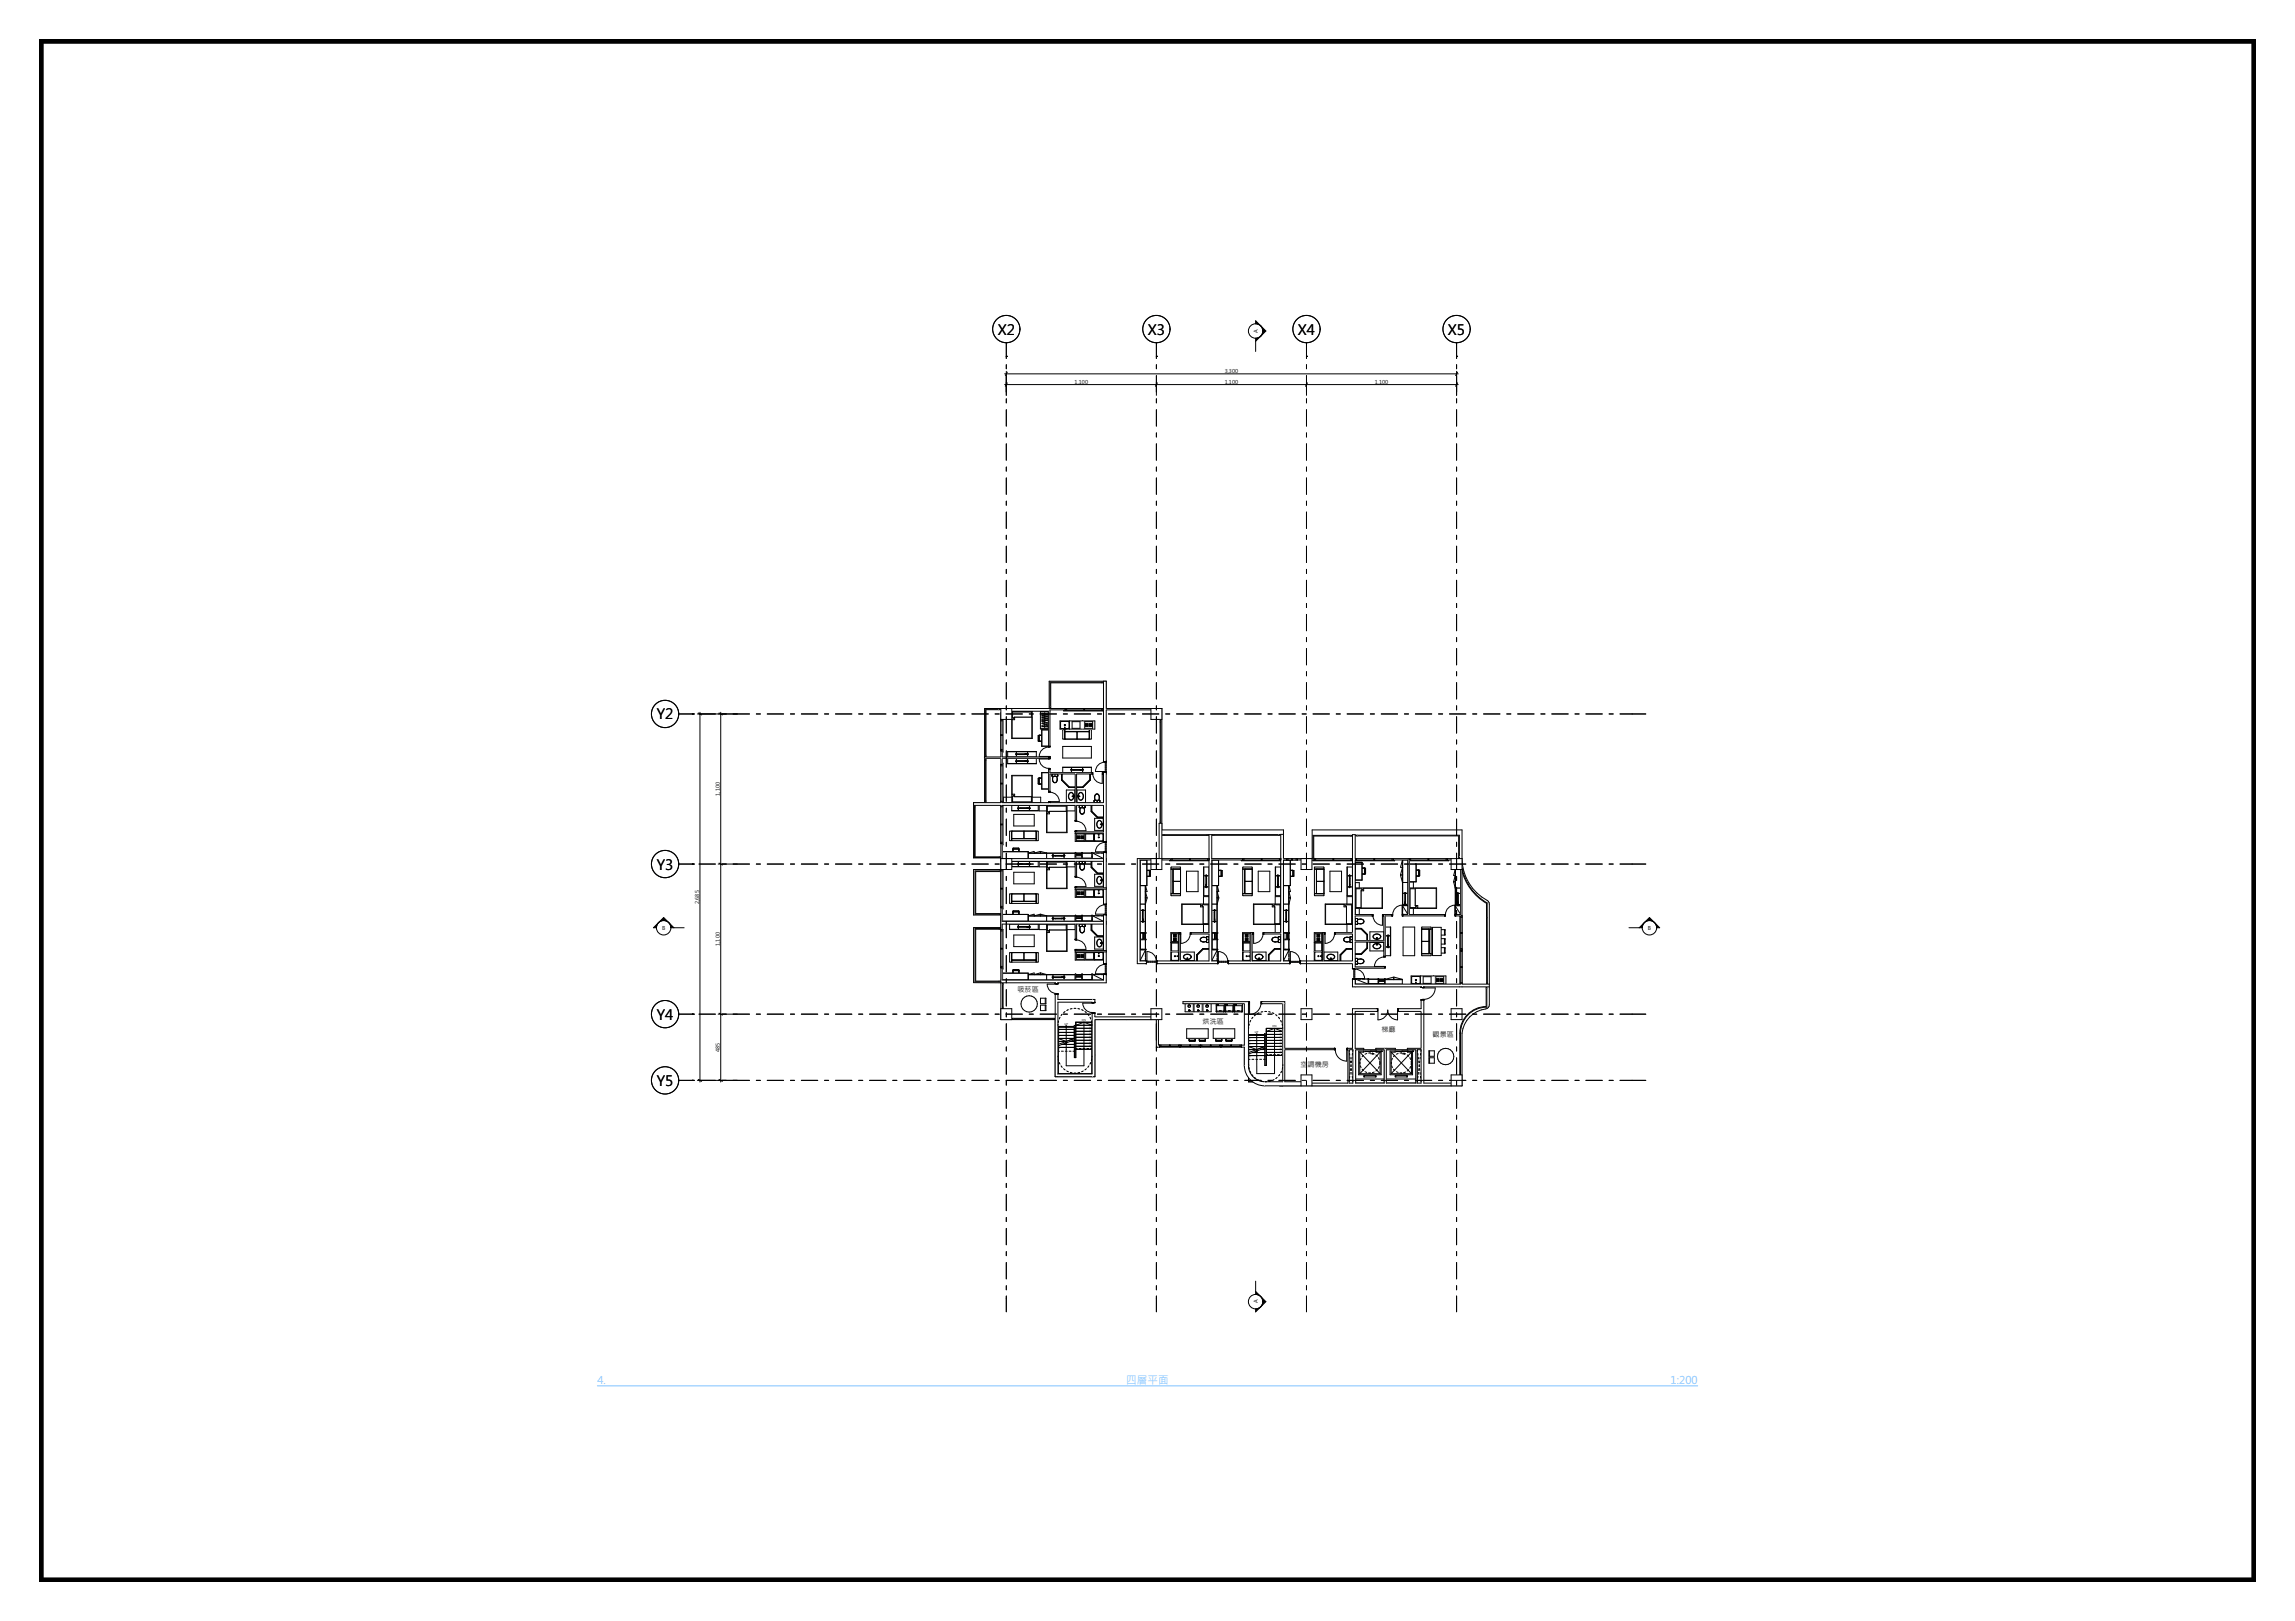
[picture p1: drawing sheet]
<svg xmlns="http://www.w3.org/2000/svg" width="841mm" height="594mm" viewBox="0 0 841 594" stroke-linecap="round" stroke-linejoin="round" font-family="sans-serif">
<defs><g id="words">
<g font-size="5.2">
<text x="365.6" y="122.6">X2</text>
<text x="420.6" y="122.6">X3</text>
<text x="475.6" y="122.6">X4</text>
<text x="530.6" y="122.6">X5</text>
<text x="240.7" y="263.6">Y2</text>
<text x="240.7" y="318.6">Y3</text>
<text x="240.7" y="373.6">Y4</text>
<text x="240.7" y="397.9">Y5</text>
</g>
<g font-size="3.9" fill="#80c2ff">
<text x="218.9" y="507.3">4.</text>
<text x="412.7" y="507.3">四層平⾯</text>
<text x="612.2" y="507.3">1:200</text>
</g>
<g font-size="2.6">
<text x="372.9" y="363.7">吸菸區</text>
<text x="440.7" y="375.2">烘洗區</text>
<text x="506.3" y="378.1">梯廳</text>
<text x="525" y="379.8">觀景區</text>
<text x="476.6" y="391">空調機房</text>
</g>
<g font-size="1.9">
<text x="460.9" y="122" transform="rotate(-90 460.9 122)">A</text>
<text x="448.8" y="136.7">3,300</text>
<text x="393.8" y="140.6">1,100</text>
<text x="448.8" y="140.6">1,100</text>
<text x="503.8" y="140.6">1,100</text>
<text x="263.8" y="291.6" transform="rotate(-90 263.8 291.6)">1,100</text>
<text x="256.2" y="331.2" transform="rotate(-90 256.2 331.2)">2,685</text>
<text x="242.6" y="340.7">B</text>
<text x="603.8" y="340.7">B</text>
<text x="263.8" y="346.6" transform="rotate(-90 263.8 346.6)">1,100</text>
<text x="263.8" y="385.5" transform="rotate(-90 263.8 385.5)">485</text>
<text x="460.9" y="477.7" transform="rotate(-90 460.9 477.7)">A</text>
</g>
<text font-size="1.4" fill="#fff" x="14.8" y="579.3">GSPublisherVersion 0.0.100.98</text>
<g font-size="1">
<text x="390.1" y="375.5">UP</text>
<text x="396.5" y="374">DN</text>
<text x="466.3" y="376.3">DN</text>
<text x="459.9" y="378.5">UP</text>
</g>
<g font-size=".6">
<text x="388.4" y="376.2" transform="rotate(180 388.4 376.2)">1</text>
<text x="388.4" y="377.3" transform="rotate(180 388.4 377.3)">2</text>
<text x="399.2" y="377.8">15</text>
<text x="399.2" y="376.7">16</text>
<text x="399.2" y="375.6">17</text>
<text x="469" y="377.9">17</text>
<text x="388.4" y="378.4" transform="rotate(180 388.4 378.4)">3</text>
<text x="388.4" y="379.5" transform="rotate(180 388.4 379.5)">4</text>
<text x="388.4" y="380.6" transform="rotate(180 388.4 380.6)">5</text>
<text x="388.4" y="381.7" transform="rotate(180 388.4 381.7)">6</text>
<text x="388.4" y="382.8" transform="rotate(180 388.4 382.8)">7</text>
<text x="388.4" y="383.9" transform="rotate(180 388.4 383.9)">8</text>
<text x="399.2" y="383.3">10</text>
<text x="399.2" y="382.2">11</text>
<text x="399.2" y="381.1">12</text>
<text x="399.2" y="380">13</text>
<text x="399.2" y="378.9">14</text>
<text x="458.2" y="379.2" transform="rotate(180 458.2 379.2)">1</text>
<text x="458.2" y="380.3" transform="rotate(180 458.2 380.3)">2</text>
<text x="458.2" y="381.4" transform="rotate(180 458.2 381.4)">3</text>
<text x="458.2" y="382.5" transform="rotate(180 458.2 382.5)">4</text>
<text x="458.2" y="383.6" transform="rotate(180 458.2 383.6)">5</text>
<text x="469" y="383.4">12</text>
<text x="469" y="382.3">13</text>
<text x="469" y="381.2">14</text>
<text x="469" y="380.1">15</text>
<text x="469" y="379">16</text>
<text x="399.5" y="384.4">9</text>
<text x="458.2" y="384.7" transform="rotate(180 458.2 384.7)">6</text>
<text x="458.2" y="385.8" transform="rotate(180 458.2 385.8)">7</text>
<text x="458.2" y="386.9" transform="rotate(180 458.2 386.9)">8</text>
<text x="469" y="385.6">10</text>
<text x="469" y="384.5">11</text>
<text x="469.4" y="386.7">9</text>
</g>
</g></defs>
<path d="M15 15h811v564h-811z" fill="none" stroke="#000" stroke-width="2"/>
<path d="M360.8 259.6h23.7v-10h20.9v10h20.4v44.5h44.5v10.5h10.5v-10.5h55v10.5a17.9 17.9 0 0 0 9.6 15.7l.4 1v36.9a1.5 1.5 0 0 1-1.3 1.5 10.1 10.1 0 0 0-8.7 8.9v19.3h-66.9h1.2v-21h-6v2.5h-6.6v11.3h-1.5v-7h-32.2v-10.1h-22.6v20.9h-14.5v-20.9h-19.9v-13.5h-10v-20.2h10v-4.6h-10v-16.7h10v-4.2h-10v-20.3h4zM387.7 376.4v17.1h12.5v-18.9h-6v1.8zM496.8 384.7v12.2h10.5v-12.2zM508 384.7v12.2h10.9v-12.2z" fill-rule="evenodd" fill="#fff"/>
<path d="M387.7 376.4h6.5v-1.8h6v18.9h-12.5zM470.1 397.9v-21h-6v2.5h-6.6v11.3h-1.5v-7h-32.2v-10.1h-22.6v20.9h-14.5v-20.9h-19.9v-13.5h-10v-20.2h10v-4.6h-10v-16.7h10v-4.2h-10v-20.3h4v-34.5h23.7v-10h20.9v10h20.4v44.5h44.5v10.5h10.5v-10.5h55v10.5a17.9 17.9 0 0 0 9.6 15.7l.4 1v36.9a1.5 1.5 0 0 1-1.3 1.5 10.1 10.1 0 0 0-8.7 8.9v19.3h-66.9M496.8 384.7h10.5v12.2h-10.5zM508 384.7h10.9v12.2h-10.9z" fill="none" stroke="#000" stroke-width=".37"/>
<path d="M389 283.6h.3l-.1 2.1 2.6 2.6h2.2v.3h-2.3l-2.7-2.8z" fill-rule="evenodd" fill="#fff"/>
<path d="M389 283.6h.3l-.1 2.1 2.6 2.6h2.2v.3h-2.3l-2.7-2.8z" fill="none" stroke="#000" stroke-width=".37"/>
<path d="M485.1 348.9h5.1v3.2h-5.1z" fill-rule="evenodd" fill="#fff"/>
<path d="M486.8 352.1h.1" fill="none" stroke="#000" stroke-width=".37"/>
<path d="M487.8 352.1h.1" fill="none" stroke="#000" stroke-width=".37"/>
<path d="M487.3 352.1l.2 .1z" fill-rule="evenodd" fill="#fff"/>
<g fill="none" stroke="#000" stroke-width=".37">
<path d="M485.1 348.9h5.1v3.2h-5.1zM485.1 352h5.1M486.5 350a1.48 1.48 0 0 1 1.6-.3 1.48 1.48 0 0 1 .9 1.2 1.48 1.48 0 0 1-1.6 .7 1.48 1.48 0 0 1-1.1-1.3zM486.6 350.1a1.38 1.38 0 0 1 1.4-.4 1.38 1.38 0 0 1 .9 1.2 1.38 1.38 0 0 1-1.4 .6 1.38 1.38 0 0 1-1.1-1.2zM487.3 352.1h.2"/>
<circle cx="487.7" cy="351.1" r=".15"/>
</g>
<path d="M487.6 351.2l.1 .7z" fill-rule="evenodd" fill="#fff"/>
<path d="M487.6 351.6l.1 .3 .1-.3M487.6 351.5h.2M487.6 351.5v.1M487.6 351.6h.1M487.6 351.3v.2M487.6 351.2v.1M487.7 351.2h.1M487.7 351.2v.1M487.7 351.3l.1 .2M487.8 351.5v.1" fill="none" stroke="#000" stroke-width=".37"/>
<path d="M513.9 323.4h2v8.5h-2z" fill-rule="evenodd" fill="#fff"/>
<path d="M513.9 323.4h2v8.5h-2zM514 323.4v8.5" fill="none" stroke="#000" stroke-width=".37"/>
<path d="M502 345.2h5.1v3.3h-5.1z" fill-rule="evenodd" fill="#fff"/>
<path d="M505.3 345.2h.1" fill="none" stroke="#000" stroke-width=".37"/>
<path d="M504.3 345.2h.1" fill="none" stroke="#000" stroke-width=".37"/>
<path d="M504.8 345.1l.2 .1z" fill-rule="evenodd" fill="#fff"/>
<g fill="none" stroke="#000" stroke-width=".37">
<path d="M502 345.2h5.1v3.3h-5.1zM502 345.3h5.1M503.4 346.1a1.48 1.48 0 0 1 1.6-.4 1.48 1.48 0 0 1 .9 1.3 1.48 1.48 0 0 1-1.6 .7 1.48 1.48 0 0 1-1.1-1.3zM503.5 346.2a1.38 1.38 0 0 1 1.4-.4 1.38 1.38 0 0 1 .9 1.2 1.38 1.38 0 0 1-1.5 .6 1.38 1.38 0 0 1-1-1.2zM504.8 345.2h.2"/>
<circle cx="504.6" cy="346.2" r=".15"/>
</g>
<path d="M504.5 345.4l.2 .1-.1 .6z" fill-rule="evenodd" fill="#fff"/>
<path d="M504.5 345.8h.1M504.5 345.8l.1-.4v.4M504.5 345.8v.3M504.6 345.7h.1M504.5 346.1h.1M504.6 345.8v.3" fill="none" stroke="#000" stroke-width=".37"/>
<path d="M390.8 289.5h3.2v4.6h-3.2z" fill-rule="evenodd" fill="#fff"/>
<path d="M394 291.2h.1" fill="none" stroke="#000" stroke-width=".37"/>
<path d="M394 292.2h.1" fill="none" stroke="#000" stroke-width=".37"/>
<path d="M394 291.6l.1 .3z" fill-rule="evenodd" fill="#fff"/>
<g fill="none" stroke="#000" stroke-width=".37">
<path d="M390.8 289.5h3.2v4.6h-3.2zM391.9 290.6a1.14 1.14 0 0 1 1.4 .2 1.14 1.14 0 0 1 .2 1.5 1.02 1.02 0 0 1-1.3 .9 1.02 1.02 0 0 1-.7-1.4zM392 290.7a1.05 1.05 0 0 1 1.3 .2 1.05 1.05 0 0 1 .1 1.3 .93 .93 0 0 1-1.2 .9 .93 .93 0 0 1-.6-1.3zM393.9 289.5v4.6M394 291.6v.3"/>
<circle cx="393" cy="291.8" r=".15"/>
</g>
<path d="M393.1 291.8h.7z" fill-rule="evenodd" fill="#fff"/>
<path d="M393.1 291.8l.3 .1M393.1 291.8h.1M393.4 291.7v.2M393.4 291.7l.4 .1-.3 .1M393.4 291.7l-.3 .1M393.4 291.9h.1M393.5 291.9h.1" fill="none" stroke="#000" stroke-width=".37"/>
<path d="M386.3 283.5l.5 .1zM386.5 283.5v.1M386.6 283.5v.1" fill="none" stroke="#000" stroke-width=".37"/>
<path d="M385.9 283.6h1.4l.1 1.8a.98 .98 0 0 1-.8 1.4 .98 .98 0 0 1-.9-1.4z" fill-rule="evenodd" fill="#fff"/>
<path d="M385.7 285.6a.92 .92 0 0 0 .9 1.2 .92 .92 0 0 0 .8-1.2M385.7 285.6l.2-2h1.4l.1 2M385.7 285.6a.88 .88 0 0 0 .9 1.2 .88 .88 0 0 0 .8-1.2M385.7 285.6l.3-1.1h1.1l.3 1.1" fill="none" stroke="#000" stroke-width=".37"/>
<path d="M385.6 283.6h1.9a.5 .5 0 0 1 .1 .7 .5 .5 0 0 1-.6 .2h-.8a.5 .5 0 0 1-.7-.2 .5 .5 0 0 1 .1-.7z" fill-rule="evenodd" fill="#fff"/>
<g fill="none" stroke="#000" stroke-width=".37">
<path d="M385.5 284.3l.1-.7h1.9l.1 .7M385.5 284.3v.1M385.5 284.4l.2 .1M385.8 284.5h-.1M385.8 284.5h1.6M387.5 284.5h-.1M387.6 284.4l-.1 .1M387.6 284.3v.1"/>
<circle cx="386.6" cy="284" r=".08"/>
</g>
<path d="M496.6 340.2h2.3l2.2 2.3v2.2h-.2v-2.1l-2.1-2.1h-2.2z" fill-rule="evenodd" fill="#fff"/>
<path d="M496.6 340.2h2.3l2.2 2.3v2.2h-.2v-2.1l-2.1-2.1h-2.2z" fill="none" stroke="#000" stroke-width=".37"/>
<path d="M502 341.5h5.1v3.2h-5.1z" fill-rule="evenodd" fill="#fff"/>
<path d="M505.3 344.7h.1" fill="none" stroke="#000" stroke-width=".37"/>
<path d="M504.3 344.7h.1" fill="none" stroke="#000" stroke-width=".37"/>
<path d="M504.8 344.7l.2 .1z" fill-rule="evenodd" fill="#fff"/>
<g fill="none" stroke="#000" stroke-width=".37">
<path d="M502 341.5h5.1v3.2h-5.1zM502 344.6h5.1M503.4 342.6a1.48 1.48 0 0 1 1.6-.4 1.48 1.48 0 0 1 .9 1.3 1.48 1.48 0 0 1-1.6 .7 1.48 1.48 0 0 1-1.1-1.3zM503.5 342.7a1.38 1.38 0 0 1 1.4-.4 1.38 1.38 0 0 1 .9 1.2 1.38 1.38 0 0 1-1.5 .6 1.38 1.38 0 0 1-1-1.2zM504.8 344.7h.2"/>
<circle cx="504.6" cy="343.7" r=".15"/>
</g>
<path d="M504.5 343.8l.1 .7z" fill-rule="evenodd" fill="#fff"/>
<path d="M504.5 344.1h.1M504.5 344.1l.1 .4v-.4M504.5 343.9v.2M504.5 344.2h.1M504.6 343.8h.1M504.6 343.8h-.1M504.6 343.8v.1M504.6 343.9v.2" fill="none" stroke="#000" stroke-width=".37"/>
<path d="M496.5 337.4l.1 .5zM496.5 337.6h.1M496.5 337.7h.1" fill="none" stroke="#000" stroke-width=".37"/>
<path d="M496.6 337l1.8-.2a.98 .98 0 0 1 1.4 .9 .98 .98 0 0 1-1.4 .8l-1.8-.1z" fill-rule="evenodd" fill="#fff"/>
<path d="M499.6 337.3v.8M499.6 337.3l-.9-.5-1.2 .3v1.1l.2 .1 1.2 .2 .7-.4M499.7 337.3l-1.1-.5-2 .2v1.4l2 .1 1.1-.4M499.7 337.3v.8" fill="none" stroke="#000" stroke-width=".37"/>
<path d="M496.6 336.7a.5 .5 0 0 1 .7-.1 .5 .5 0 0 1 .2 .7v.7a.5 .5 0 0 1-.2 .7 .5 .5 0 0 1-.7-.1z" fill-rule="evenodd" fill="#fff"/>
<g fill="none" stroke="#000" stroke-width=".37">
<path d="M496.7 336.7l-.1 1.9 .7 .1M496.8 336.7h-.1M497.3 336.6l-.5 .1M497.3 336.6h.1M497.3 336.6l.2 .1M497.3 338.7h.1M497.4 338.7h-.1M497.5 336.7h.1M497.5 338.6l-.1 .1M497.5 336.7v.1M497.5 338.5v.1M497.5 336.9v1.6"/>
<path d="M497.5 336.8v.1M497.5 338.5h.1"/>
<circle cx="497" cy="337.7" r=".07"/>
</g>
<path d="M496.6 349.5h2.2l2.1-2.1v-2.2h.2v2.3l-2.2 2.2h-2.3z" fill-rule="evenodd" fill="#fff"/>
<path d="M496.6 349.5h2.2l2.1-2.1v-2.2h.2v2.3l-2.2 2.2h-2.3z" fill="none" stroke="#000" stroke-width=".37"/>
<path d="M496.5 352l.1 .6zM496.5 352.3h.1M496.5 352.2h.1" fill="none" stroke="#000" stroke-width=".37"/>
<path d="M496.6 351.6l1.8-.2a.98 .98 0 0 1 1.4 .9 .98 .98 0 0 1-1.4 .8l-1.8-.1z" fill-rule="evenodd" fill="#fff"/>
<path d="M499.6 351.9v.8M499.6 351.9l-.9-.5-1.2 .3v1.1l.2 .1 1.2 .2 .7-.4M499.7 351.9l-1.1-.5-2 .2v1.4l2 .1 1.1-.4M499.7 351.9v.8" fill="none" stroke="#000" stroke-width=".37"/>
<path d="M496.6 351.3a.5 .5 0 0 1 .7-.1 .5 .5 0 0 1 .2 .7v.8a.5 .5 0 0 1-.2 .7 .5 .5 0 0 1-.7-.2z" fill-rule="evenodd" fill="#fff"/>
<g fill="none" stroke="#000" stroke-width=".37">
<path d="M496.7 353.2l.1 .1M496.8 353.3l.5 .1M497.3 351.2l-.7 .1 .1 1.9M497.3 351.2h.1M497.3 353.3v.1M497.4 353.3h-.1M497.4 351.2l.1 .1M497.5 353.3h-.1M497.5 351.3v.1M497.5 351.4h.1M497.5 353v.1M497.5 353.1v.2"/>
<path d="M497.5 351.4v1.6"/>
<circle cx="497" cy="352.3" r=".08"/>
</g>
<path d="M533.3 325.4h2v6.5h-2z" fill-rule="evenodd" fill="#fff"/>
<path d="M533.3 325.4h2v6.5h-2zM533.4 325.4v6.5" fill="none" stroke="#000" stroke-width=".37"/>
<path d="M470.3 331.3h2v10.5h-2z" fill-rule="evenodd" fill="#fff"/>
<path d="M470.3 331.3h2v10.5h-2zM472.2 331.3v10.5" fill="none" stroke="#000" stroke-width=".37"/>
<path d="M458.8 348.9h5.1v3.2h-5.1z" fill-rule="evenodd" fill="#fff"/>
<path d="M460.5 352.1h.1" fill="none" stroke="#000" stroke-width=".37"/>
<path d="M461.5 352.1h.1" fill="none" stroke="#000" stroke-width=".37"/>
<path d="M461 352.1l.2 .1z" fill-rule="evenodd" fill="#fff"/>
<g fill="none" stroke="#000" stroke-width=".37">
<path d="M458.8 348.9h5.1v3.2h-5.1zM458.8 352h5.1M460.2 350a1.48 1.48 0 0 1 1.6-.3 1.48 1.48 0 0 1 1 1.2 1.48 1.48 0 0 1-1.6 .7 1.48 1.48 0 0 1-1.2-1.3zM460.3 350.1a1.38 1.38 0 0 1 1.4-.4 1.38 1.38 0 0 1 1 1.2 1.38 1.38 0 0 1-1.5 .6 1.38 1.38 0 0 1-1.1-1.2zM461 352.1h.2"/>
<circle cx="461.4" cy="351.1" r=".15"/>
</g>
<path d="M461.3 351.2l.1 .7z" fill-rule="evenodd" fill="#fff"/>
<path d="M461.3 351.5h.2M461.3 351.5l.1 .4 .1-.3M461.3 351.3v.2M461.5 351.6h.1M461.3 351.2v.1M461.4 351.2h.1M461.4 351.2v.1M461.4 351.3l.1 .2M461.5 351.5v.1" fill="none" stroke="#000" stroke-width=".37"/>
<path d="M444 331.3h2v10.5h-2z" fill-rule="evenodd" fill="#fff"/>
<path d="M444 331.3h2v10.5h-2zM445.9 331.3v10.5" fill="none" stroke="#000" stroke-width=".37"/>
<path d="M432.5 348.9h5.2v3.2h-5.2z" fill-rule="evenodd" fill="#fff"/>
<path d="M434.2 352.1h.1" fill="none" stroke="#000" stroke-width=".37"/>
<path d="M435.2 352.1h.1" fill="none" stroke="#000" stroke-width=".37"/>
<path d="M434.7 352.1l.2 .1z" fill-rule="evenodd" fill="#fff"/>
<g fill="none" stroke="#000" stroke-width=".37">
<path d="M432.5 348.9h5.2v3.2h-5.2zM432.5 352h5.2M433.9 350a1.48 1.48 0 0 1 1.6-.3 1.48 1.48 0 0 1 1 1.2 1.48 1.48 0 0 1-1.6 .7 1.48 1.48 0 0 1-1.2-1.3zM434 350.1a1.38 1.38 0 0 1 1.5-.4 1.38 1.38 0 0 1 .9 1.2 1.38 1.38 0 0 1-1.5 .6 1.38 1.38 0 0 1-1.1-1.2zM434.7 352.1h.2"/>
<circle cx="435.1" cy="351.1" r=".15"/>
</g>
<path d="M435.1 351.2v.7z" fill-rule="evenodd" fill="#fff"/>
<path d="M435 351.5h.2M435 351.5l.1 .4 .1-.4M435 351.3v.2M435 351.6h.1M435.1 351.2l-.1 .1M435.1 351.2h.1M435.1 351.2l.1 .1M435.2 351.3v.2" fill="none" stroke="#000" stroke-width=".37"/>
<path d="M417.8 331.3h2v10.5h-2z" fill-rule="evenodd" fill="#fff"/>
<path d="M417.8 331.3h2v10.5h-2zM419.7 331.3v10.5" fill="none" stroke="#000" stroke-width=".37"/>
<path d="M401.1 343.4h3.3v4.4h-3.3z" fill-rule="evenodd" fill="#fff"/>
<path d="M404.4 346h.1" fill="none" stroke="#000" stroke-width=".37"/>
<path d="M404.4 345h.1" fill="none" stroke="#000" stroke-width=".37"/>
<path d="M404.4 345.4l.1 .2z" fill-rule="evenodd" fill="#fff"/>
<g fill="none" stroke="#000" stroke-width=".37">
<path d="M401.1 343.4h3.3v4.4h-3.3zM402.3 344.4a1.14 1.14 0 0 1 1.4 .2 1.14 1.14 0 0 1 .1 1.4 1.02 1.02 0 0 1-1.2 1 1.02 1.02 0 0 1-.7-1.4zM402.4 344.5a1.05 1.05 0 0 1 1.3 .2 1.05 1.05 0 0 1 0 1.3 .93 .93 0 0 1-1.1 .9 .93 .93 0 0 1-.6-1.3zM404.3 343.4v4.4M404.4 345.4v.2"/>
<circle cx="403.4" cy="345.6" r=".15"/>
</g>
<path d="M403.5 345.5l.7 .1z" fill-rule="evenodd" fill="#fff"/>
<path d="M403.5 345.6l.3 .1M403.5 345.5v.1M403.8 345.5v.2M403.8 345.7h.1M403.8 345.5h-.3M403.8 345.7h.3M403.8 345.5h.1M403.9 345.5v.1M404.1 345.4l-.3 .1M404.1 345.4v.1M404.1 345.5v.2M404.1 345.7h.1" fill="none" stroke="#000" stroke-width=".37"/>
<path d="M383.5 357.1h10.5v2h-10.5z" fill-rule="evenodd" fill="#fff"/>
<path d="M383.5 357.1h10.5v2h-10.5zM383.5 357.2h10.5" fill="none" stroke="#000" stroke-width=".37"/>
<path d="M401.1 320.4h3.3v4.4h-3.3z" fill-rule="evenodd" fill="#fff"/>
<path d="M404.4 323h.1" fill="none" stroke="#000" stroke-width=".37"/>
<path d="M404.4 322h.1" fill="none" stroke="#000" stroke-width=".37"/>
<path d="M404.4 322.4l.1 .2z" fill-rule="evenodd" fill="#fff"/>
<g fill="none" stroke="#000" stroke-width=".37">
<path d="M401.1 320.4h3.3v4.4h-3.3zM402.3 321.4a1.14 1.14 0 0 1 1.4 .2 1.14 1.14 0 0 1 .1 1.4 1.02 1.02 0 0 1-1.2 1 1.02 1.02 0 0 1-.7-1.4zM402.3 321.5a1.05 1.05 0 0 1 1.4 .2 1.05 1.05 0 0 1 0 1.3 .93 .93 0 0 1-1.1 .9 .93 .93 0 0 1-.6-1.3zM404.3 320.4v4.4M404.4 322.4v.2"/>
<circle cx="403.4" cy="322.6" r=".15"/>
</g>
<path d="M403.5 322.5l.7 .1z" fill-rule="evenodd" fill="#fff"/>
<path d="M403.5 322.6h.1M403.5 322.6l.3 .1M403.8 322.5v.2M403.8 322.7h.1M403.8 322.5h-.3M403.8 322.5l.4 .1-.4 .1M403.8 322.5h.1M403.9 322.5v.1" fill="none" stroke="#000" stroke-width=".37"/>
<path d="M383.5 335.6h10.5v2h-10.5z" fill-rule="evenodd" fill="#fff"/>
<path d="M383.5 335.6h10.5v2h-10.5zM383.5 335.7h10.5" fill="none" stroke="#000" stroke-width=".37"/>
<path d="M401.1 299.9h3.3v4.4h-3.3z" fill-rule="evenodd" fill="#fff"/>
<path d="M404.4 302.5h.1" fill="none" stroke="#000" stroke-width=".37"/>
<path d="M404.4 301.5h.1" fill="none" stroke="#000" stroke-width=".37"/>
<path d="M404.4 301.9l.1 .2z" fill-rule="evenodd" fill="#fff"/>
<g fill="none" stroke="#000" stroke-width=".37">
<path d="M401.1 299.9h3.3v4.4h-3.3zM404.3 299.9v4.4M402.3 300.9a1.14 1.14 0 0 1 1.4 .2 1.14 1.14 0 0 1 .1 1.4 1.02 1.02 0 0 1-1.2 1 1.02 1.02 0 0 1-.7-1.4zM402.3 301a1.05 1.05 0 0 1 1.4 .2 1.05 1.05 0 0 1 0 1.3 .93 .93 0 0 1-1.1 .9 .93 .93 0 0 1-.6-1.3zM404.4 301.9v.2"/>
<circle cx="403.4" cy="302.1" r=".15"/>
</g>
<path d="M403.5 302l.7 .1z" fill-rule="evenodd" fill="#fff"/>
<path d="M403.5 302.1l.3 .1M403.5 302v.1M403.8 302v.2M403.8 302.2h.1M403.8 302h-.3M403.9 302.1h.1M403.8 302l.4 .1-.4 .1M403.8 302h.1" fill="none" stroke="#000" stroke-width=".37"/>
<path d="M383.5 312.6h10.5v2h-10.5z" fill-rule="evenodd" fill="#fff"/>
<path d="M383.5 312.6h10.5v2h-10.5zM383.5 312.7h10.5" fill="none" stroke="#000" stroke-width=".37"/>
<path d="M399.3 283.6h.2l.1 2.2-2.8 2.8h-2.2v-.3h2.1l2.6-2.6z" fill-rule="evenodd" fill="#fff"/>
<path d="M399.3 283.6h.2l.1 2.2-2.8 2.8h-2.2v-.3h2.1l2.6-2.6z" fill="none" stroke="#000" stroke-width=".37"/>
<path d="M394.5 289.5h3.3v4.6h-3.3z" fill-rule="evenodd" fill="#fff"/>
<path d="M394.5 291.2h.1" fill="none" stroke="#000" stroke-width=".37"/>
<path d="M394.5 292.2h.1" fill="none" stroke="#000" stroke-width=".37"/>
<path d="M394.4 291.6l.1 .3z" fill-rule="evenodd" fill="#fff"/>
<g fill="none" stroke="#000" stroke-width=".37">
<path d="M394.5 289.5h3.3v4.6h-3.3zM394.5 291.6v.3M394.6 289.5v4.6M395.5 290.6a1.15 1.15 0 0 1 1.4 .2 1.15 1.15 0 0 1 .1 1.5 1.02 1.02 0 0 1-1.3 .9 1.02 1.02 0 0 1-.7-1.4zM395.5 290.7a1.05 1.05 0 0 1 1.3 .2 1.05 1.05 0 0 1 .1 1.3 .93 .93 0 0 1-1.2 .9 .93 .93 0 0 1-.6-1.3z"/>
<circle cx="395.5" cy="291.8" r=".15"/>
</g>
<path d="M394.8 291.7l.6 .1-.5 .1z" fill-rule="evenodd" fill="#fff"/>
<path d="M395 291.9h.1M395 291.7h.1M395 291.7v.2M395.1 291.7v.2M395.1 291.7l-.4 .1 .4 .1M395.1 291.7l.3 .1M395.1 291.9h.1M395.4 291.8h.1M395.4 291.9h-.3M395.4 291.8v.1" fill="none" stroke="#000" stroke-width=".37"/>
<path d="M401.7 294.1l.6 .1zM401.9 294.1v.1M402.1 294.1v.1" fill="none" stroke="#000" stroke-width=".37"/>
<path d="M401.4 291.2a.95 .95 0 0 1 1.2 0 .95 .95 0 0 1 .3 1.2l-.2 1.7h-1.4l-.2-2z" fill-rule="evenodd" fill="#fff"/>
<path d="M402 291l-.4 .1-.4 .7 .2 1.5h1.1l.3-1.2M402 291l.6 .3 .2 .8M402 290.9l.6 .3 .3 .9M402 290.9a1.16 1.16 0 0 0-.9 1.5l.2 1.7h1.4l.2-2" fill="none" stroke="#000" stroke-width=".37"/>
<path d="M401 293.3h1.4a.5 .5 0 0 1 .7 .1 .5 .5 0 0 1-.2 .7h-1.8z" fill-rule="evenodd" fill="#fff"/>
<g fill="none" stroke="#000" stroke-width=".37">
<path d="M400.9 293.5v.1M400.9 293.6l.2 .5h1.8l.2-.5M401 293.2l-.1 .3M401.1 293.2h-.1M401.2 293.2h.1M401.2 293.2h-.1M401.2 293.2h1.7M402.9 293.2h.1M402.9 293.2l.2 .3M403.1 293.5v.1"/>
<circle cx="402" cy="293.8" r=".08"/>
</g>
<g fill="none" stroke="#000" stroke-width=".37">
<path d="M387.7 376.1h6v4.4l-6 2.2zM387.7 376.4h6M387.7 377.2h6M387.7 378.3h6M387.7 379.4h6M390.7 376.1v5.5M394.2 374.6h6v18.9h-12.5v-10.2l6-2.2v6.4h.5zM394.2 379h6M394.2 377.9h6M394.2 376.8h6M394.2 375.7l3-1.1 3 1.1zM397.2 374.6v15.9h-6.5v-8.3"/>
<path d="M457.5 379.1h6v4.4l-6 2.2zM460.5 379.1v5.5M463.5 379.3l-6 .1M464.1 376.9h6v19.5h-12.5l-.1-10.2 6-2.2v6.4h.6zM464.1 379.1h6M464.1 378l3-1.1 3 1.1zM467.1 376.9v16.5h-6.5l-.1-8.3M387.7 381.6h3M387.7 385.2h.5M387.7 383.8h6M389 385.2h.7M389.2 382.7h4.5"/>
<path d="M390.4 385.2h.7M391.8 385.2h.7M392.2 381.6h1.5M393.2 385.2h.5M393.7 380.5h-6l3 1.1M394.2 384.2h.5M394.2 384.5h6M394.2 383.4h6M394.2 382.3h6M394.2 381.2h6M394.2 380.1h6M395.5 384.2h.7"/>
<path d="M396.9 384.2h.7M398.3 384.2h.7M399.7 384.2h.5M458.1 388.2h-.6M459.5 388.2h-.7M460.5 384.6h-3M460.9 388.2h-.7M462.3 388.2h-.7M463.5 380.2h-6M463.5 381.3h-6M463.5 382.4h-6M463.5 383.5h-6l3 1.1"/>
<path d="M463.5 384.6h-1.5M463.5 385.7h-4.5M463.5 386.8h-6M463.5 388.2h-.5M464.1 380.2h6M464.1 381.3h6M464.1 382.4h6M464.1 383.5h6M464.1 384.6h6M464.1 386.8h6M464.1 386.5h.5M464.1 385.7h6"/>
<path d="M465.3 386.5h.7M466.7 386.5h.7M468.1 386.5h.7M469.5 386.5h.6"/>
<circle cx="390.7" cy="376.1" r=".19"/>
<circle cx="460.5" cy="379.1" r=".19"/>
<circle cx="390.7" cy="382.2" r=".19"/>
<circle cx="460.5" cy="385.1" r=".19"/>
</g>
<path d="M456 390.4h1.5a6 6 0 0 0 6 6v1.5a7.5 7.5 0 0 1-7.5-7.5z" fill-rule="evenodd" fill="#fff"/>
<path d="M456 390.4a7.5 7.5 0 0 0 7.5 7.5M457.5 390.4a6 6 0 0 0 6 6" fill="none" stroke="#000" stroke-width=".37"/>
<path d="M455 367.8h.1" fill="none" stroke="#000" stroke-width=".37"/>
<path d="M455 367.8h.1" fill="none" stroke="#000" stroke-width=".37"/>
<path d="M452.3 367.8h3l-.1 2.9h-2.8z" fill-rule="evenodd" fill="#fff"/>
<g fill="none" stroke="#000" stroke-width=".37">
<path d="M452.3 370.5v.1M452.3 370.5v-2.7h3v2.7M452.3 370.6h.1M452.3 368.5h3M452.3 370.7h.1M452.4 368.2h.7v.2h-.7zM452.4 370.8h.1M452.4 368.2v.2M452.4 368.5l.2 2h2.5v-2M452.5 370.8h.1M452.6 368.2v.2M452.7 368.2h.3"/>
<path d="M452.7 368.2v.1M452.8 368.2v.1M452.9 368.2v.1M453.5 370.5h.6M455.1 370.8h-2.6M455.2 370.8h-.1M455.2 370.7v.1M455.3 370.6l-.1 .1M455.3 370.6h.1M455.3 370.5v.1"/>
</g>
<path d="M451.7 367.8h.1" fill="none" stroke="#000" stroke-width=".37"/>
<path d="M451.7 367.8h.1" fill="none" stroke="#000" stroke-width=".37"/>
<path d="M449 367.8h3l-.1 2.9h-2.8z" fill-rule="evenodd" fill="#fff"/>
<g fill="none" stroke="#000" stroke-width=".37">
<path d="M449 370.5v.1M449 370.5v-2.7h3v2.7M449 370.6h.1M449 368.5h3M449 370.7h.1M449.1 368.2h.7v.2h-.7zM449.1 370.8h.1M449.1 368.5l.2 2h2.5v-2M449.2 370.8h.1M449.3 368.2v.2M449.4 368.2h.3M449.4 368.2v.1"/>
<path d="M449.5 368.2v.1M449.6 368.2v.1M450.2 370.5h.6M451.8 370.8h-2.6M451.9 370.8h-.1M451.9 370.7v.1M452 370.6l-.1 .1M452 370.6h.1M452 370.5v.1"/>
</g>
<path d="M448.4 367.8h.1" fill="none" stroke="#000" stroke-width=".37"/>
<path d="M448.4 367.8h.1" fill="none" stroke="#000" stroke-width=".37"/>
<path d="M445.7 367.8h3l-.1 2.9h-2.9z" fill-rule="evenodd" fill="#fff"/>
<g fill="none" stroke="#000" stroke-width=".37">
<path d="M445.7 370.5v.1M445.7 370.5v-2.7h3v2.7M445.7 370.6h.1M445.7 368.5h3M445.7 370.7h.1M445.8 368.2h.7v.2h-.7zM445.8 370.8h.1M445.8 368.5l.2 2h2.5v-2M445.9 368.2v.2M446.1 368.2h.3M446.1 368.2v.1M446.2 368.2v.1"/>
<path d="M446.3 368.2v.1M446.9 370.5h.6M448.5 370.8h-2.6M448.6 370.8h-.1M448.6 370.7v.1M448.7 370.6l-.1 .1M448.7 370.6h.1M448.7 370.5v.1"/>
</g>
<path d="M357.5 359.5h8.6v.3h-8.8z" fill-rule="evenodd" fill="#fff"/>
<path d="M357.3 359.8h8.8M357.5 359.5h8.6" fill="none" stroke="#000" stroke-width=".37"/>
<path d="M357.3 340.3l.2 .2v19l-.2 .3z" fill-rule="evenodd" fill="#fff"/>
<path d="M357.3 340.3v19.5M357.5 340.5v19" fill="none" stroke="#000" stroke-width=".37"/>
<path d="M357.3 340.3h8.8v.2h-8.6z" fill-rule="evenodd" fill="#fff"/>
<path d="M357.3 340.3h8.8M357.5 340.5h8.6" fill="none" stroke="#000" stroke-width=".37"/>
<path d="M366.1 359.5h.5v.3h-.5z" fill-rule="evenodd" fill="#fff"/>
<path d="M366.1 359.5h.5v.3h-.5" fill="none" stroke="#000" stroke-width=".37"/>
<path d="M366.1 340.3h.5v.2h-.5z" fill-rule="evenodd" fill="#fff"/>
<path d="M366.1 340.3h.5v.2h-.5" fill="none" stroke="#000" stroke-width=".37"/>
<path d="M357.3 335l.2-.2h8.7v.2z" fill-rule="evenodd" fill="#fff"/>
<path d="M357.3 335h8.9M357.5 334.8h8.7" fill="none" stroke="#000" stroke-width=".37"/>
<path d="M357.3 319.1l.2 .3v15.4l-.2 .2z" fill-rule="evenodd" fill="#fff"/>
<path d="M357.3 319.1v15.9M357.5 319.4v15.4" fill="none" stroke="#000" stroke-width=".37"/>
<path d="M357.3 319.1h8.9v.3h-8.7z" fill-rule="evenodd" fill="#fff"/>
<path d="M357.3 319.1h8.9M357.5 319.4h8.7" fill="none" stroke="#000" stroke-width=".37"/>
<path d="M366.2 334.8h.5v.2h-.5z" fill-rule="evenodd" fill="#fff"/>
<path d="M366.2 334.8h.5v.2h-.5" fill="none" stroke="#000" stroke-width=".37"/>
<path d="M366.2 319.1h.5v.3h-.5z" fill-rule="evenodd" fill="#fff"/>
<path d="M366.2 319.1h.5v.3h-.5" fill="none" stroke="#000" stroke-width=".37"/>
<path d="M357.1 295.7h.2v18.3l-.2 .2z" fill-rule="evenodd" fill="#fff"/>
<path d="M357.1 295.7v18.5M357.3 295.7v18.3" fill="none" stroke="#000" stroke-width=".37"/>
<path d="M357.3 314h8.9v.2h-9.1z" fill-rule="evenodd" fill="#fff"/>
<path d="M357.1 314.2h9.1M357.3 314h8.9" fill="none" stroke="#000" stroke-width=".37"/>
<path d="M357.1 295.2h.2v.5h-.2z" fill-rule="evenodd" fill="#fff"/>
<path d="M357.1 295.7v-.5h.2v.5" fill="none" stroke="#000" stroke-width=".37"/>
<path d="M366.2 314h.5v.2h-.5z" fill-rule="evenodd" fill="#fff"/>
<path d="M366.2 314h.5v.2h-.5" fill="none" stroke="#000" stroke-width=".37"/>
<path d="M361.1 278.5h.2v15h-.2z" fill-rule="evenodd" fill="#fff"/>
<path d="M361.1 278.5v15M361.3 278.5v15" fill="none" stroke="#000" stroke-width=".37"/>
<path d="M361.1 293.5h.2v.5h-.2z" fill-rule="evenodd" fill="#fff"/>
<path d="M361.1 293.5v.5h.2v-.5" fill="none" stroke="#000" stroke-width=".37"/>
<path d="M361.1 278h.2v.5h-.2z" fill-rule="evenodd" fill="#fff"/>
<path d="M361.1 278.5v-.5h.2v.5" fill="none" stroke="#000" stroke-width=".37"/>
<path d="M361.1 259.8l.2 .3v16.7h-.2z" fill-rule="evenodd" fill="#fff"/>
<path d="M361.1 259.8v17M361.3 260.1v16.7" fill="none" stroke="#000" stroke-width=".37"/>
<path d="M361.1 259.8h4.9v.3h-4.7z" fill-rule="evenodd" fill="#fff"/>
<path d="M361.1 259.8h4.9M361.3 260.1h4.7" fill="none" stroke="#000" stroke-width=".37"/>
<path d="M361.1 276.8h.2v.5h-.2z" fill-rule="evenodd" fill="#fff"/>
<path d="M361.1 276.8v.5h.2v-.5" fill="none" stroke="#000" stroke-width=".37"/>
<path d="M366 259.8h.5v.3h-.5z" fill-rule="evenodd" fill="#fff"/>
<path d="M366 259.8h.5v.3h-.5" fill="none" stroke="#000" stroke-width=".37"/>
<path d="M384.8 250h19v.2h-18.8z" fill-rule="evenodd" fill="#fff"/>
<path d="M384.8 250h19M385 250.2h18.8" fill="none" stroke="#000" stroke-width=".37"/>
<path d="M384.8 250l.2 .2v8.7h-.2z" fill-rule="evenodd" fill="#fff"/>
<path d="M384.8 250v8.9M385 250.2v8.7" fill="none" stroke="#000" stroke-width=".37"/>
<path d="M403.8 250h.5v.2h-.5z" fill-rule="evenodd" fill="#fff"/>
<path d="M403.8 250h.5v.2h-.5" fill="none" stroke="#000" stroke-width=".37"/>
<path d="M384.8 258.9h.2v.5h-.2z" fill-rule="evenodd" fill="#fff"/>
<path d="M384.8 258.9v.5h.2v-.5" fill="none" stroke="#000" stroke-width=".37"/>
<path d="M426.6 305.9h15.7v.2h-15.7z" fill-rule="evenodd" fill="#fff"/>
<path d="M426.6 306.1h15.7M426.6 305.9h15.7" fill="none" stroke="#000" stroke-width=".37"/>
<path d="M426.1 305.9h.5v.2h-.5z" fill-rule="evenodd" fill="#fff"/>
<path d="M426.6 305.9h-.5v.2h.5" fill="none" stroke="#000" stroke-width=".37"/>
<path d="M442.3 305.9h.5v.2h-.5z" fill-rule="evenodd" fill="#fff"/>
<path d="M442.3 305.9h.5v.2h-.5" fill="none" stroke="#000" stroke-width=".37"/>
<path d="M444.8 305.8h23.8v.3h-23.8z" fill-rule="evenodd" fill="#fff"/>
<path d="M444.8 306.1h23.8M444.8 305.8h23.8" fill="none" stroke="#000" stroke-width=".37"/>
<path d="M444.3 305.8h.5v.3h-.5z" fill-rule="evenodd" fill="#fff"/>
<path d="M444.8 305.8h-.5v.3h.5" fill="none" stroke="#000" stroke-width=".37"/>
<path d="M468.6 305.8h.5v.3h-.5z" fill-rule="evenodd" fill="#fff"/>
<path d="M468.6 305.8h.5v.3h-.5" fill="none" stroke="#000" stroke-width=".37"/>
<path d="M535.6 318.7l.3-.1a19 19 0 0 0 9.1 12.3l-.3 .1a19.2 19.2 0 0 1-9.1-12.3z" fill-rule="evenodd" fill="#fff"/>
<path d="M535.6 318.7a19.2 19.2 0 0 0 9.1 12.3M535.9 318.6a19 19 0 0 0 9.1 12.3" fill="none" stroke="#000" stroke-width=".37"/>
<path d="M544.7 331l.3-.1v5.4h-.3z" fill-rule="evenodd" fill="#fff"/>
<path d="M544.7 331v5.3M545 330.9v5.4" fill="none" stroke="#000" stroke-width=".37"/>
<path d="M544.7 336.3h.3v23.7h-.2z" fill-rule="evenodd" fill="#fff"/>
<path d="M544.7 336.3l.1 23.7M545 336.3v23.7" fill="none" stroke="#000" stroke-width=".37"/>
<path d="M535.5 318.2l.3-.1 .1 .5-.3 .1z" fill-rule="evenodd" fill="#fff"/>
<path d="M535.9 318.6l-.1-.5-.3 .1 .1 .5" fill="none" stroke="#000" stroke-width=".37"/>
<path d="M544.8 360h.2v.5h-.2z" fill-rule="evenodd" fill="#fff"/>
<path d="M544.8 360v.5h.2v-.5" fill="none" stroke="#000" stroke-width=".37"/>
<path d="M367.3 360.8h.3v8.3h-.3z" fill-rule="evenodd" fill="#fff"/>
<path d="M367.3 360.8v8.3M367.6 360.8v8.3" fill="none" stroke="#000" stroke-width=".37"/>
<path d="M367.3 360.3h.3v.5h-.3z" fill-rule="evenodd" fill="#fff"/>
<path d="M367.3 360.8v-.5h.3v.5" fill="none" stroke="#000" stroke-width=".37"/>
<path d="M367.3 369.1h.3v.5h-.3z" fill-rule="evenodd" fill="#fff"/>
<path d="M367.3 369.1v.5h.3v-.5" fill="none" stroke="#000" stroke-width=".37"/>
<path d="M371.4 373.2h14.6v.2h-14.6z" fill-rule="evenodd" fill="#fff"/>
<path d="M371.4 373.4h14.6M371.4 373.2h14.6" fill="none" stroke="#000" stroke-width=".37"/>
<path d="M370.9 373.2h.5v.2h-.5z" fill-rule="evenodd" fill="#fff"/>
<path d="M371.4 373.2h-.5v.2h.5" fill="none" stroke="#000" stroke-width=".37"/>
<path d="M386 373.2h.5v.2h-.5z" fill-rule="evenodd" fill="#fff"/>
<path d="M386 373.2h.5v.2h-.5" fill="none" stroke="#000" stroke-width=".37"/>
<path d="M425.1 264.6h.3v36.4h-.3z" fill-rule="evenodd" fill="#fff"/>
<path d="M425.1 264.6v36.4M425.4 264.6v36.4" fill="none" stroke="#000" stroke-width=".37"/>
<path d="M425.1 301h.3v.5h-.3z" fill-rule="evenodd" fill="#fff"/>
<path d="M425.1 301v.5h.3v-.5" fill="none" stroke="#000" stroke-width=".37"/>
<path d="M425.1 264.1h.3v.5h-.3z" fill-rule="evenodd" fill="#fff"/>
<path d="M425.1 264.6v-.5h.3v.5" fill="none" stroke="#000" stroke-width=".37"/>
<path d="M463.5 379.1v5.2z" fill-rule="evenodd" fill="#fff"/>
<path d="M463.6 379.1l-.1 5.2v-5.2" fill="none" stroke="#000" stroke-width=".37"/>
<path d="M463.5 378.7l.1 .4z" fill-rule="evenodd" fill="#fff"/>
<path d="M463.6 379.1v-.4l-.1 .4" fill="none" stroke="#000" stroke-width=".37"/>
<path d="M393.7 376.1v5.2z" fill-rule="evenodd" fill="#fff"/>
<path d="M393.7 376.1v5.2l.1-5.2" fill="none" stroke="#000" stroke-width=".37"/>
<path d="M393.7 375.7l.1 .4z" fill-rule="evenodd" fill="#fff"/>
<path d="M393.7 376.1v-.4l.1 .4" fill="none" stroke="#000" stroke-width=".37"/>
<path d="M481.2 306.1l.2 .3v7.7h-.2z" fill-rule="evenodd" fill="#fff"/>
<path d="M481.2 306.1v8M481.4 306.4v7.7" fill="none" stroke="#000" stroke-width=".37"/>
<path d="M481.2 306.1h13.7v.3h-13.5z" fill-rule="evenodd" fill="#fff"/>
<path d="M481.2 306.1h13.7M481.4 306.4h13.5" fill="none" stroke="#000" stroke-width=".37"/>
<path d="M481.2 314.1h.2v.5h-.2z" fill-rule="evenodd" fill="#fff"/>
<path d="M481.2 314.1v.5h.2v-.5" fill="none" stroke="#000" stroke-width=".37"/>
<path d="M494.9 306.1h.5v.3h-.5z" fill-rule="evenodd" fill="#fff"/>
<path d="M494.9 306.1h.5v.3h-.5" fill="none" stroke="#000" stroke-width=".37"/>
<path d="M497.4 306.1h37.4l-.3 .2h-37.1z" fill-rule="evenodd" fill="#fff"/>
<path d="M497.4 306.3h37.1M497.4 306.1h37.4" fill="none" stroke="#000" stroke-width=".37"/>
<path d="M534.5 306.3l.3-.2v7.9h-.3z" fill-rule="evenodd" fill="#fff"/>
<path d="M534.5 306.3v7.7M534.8 306.1v7.9" fill="none" stroke="#000" stroke-width=".37"/>
<path d="M496.9 306.1h.5v.2h-.5z" fill-rule="evenodd" fill="#fff"/>
<path d="M497.4 306.1h-.5v.2h.5" fill="none" stroke="#000" stroke-width=".37"/>
<path d="M534.5 314h.3v.5h-.3z" fill-rule="evenodd" fill="#fff"/>
<path d="M534.5 314v.5h.3v-.5" fill="none" stroke="#000" stroke-width=".37"/>
<path d="M544.6 362.2h.3v6.9l-.3-.3z" fill-rule="evenodd" fill="#fff"/>
<path d="M544.6 362.2v6.6M544.9 362.2v6.9" fill="none" stroke="#000" stroke-width=".37"/>
<path d="M538.4 371.2a9.8 9.8 0 0 1 6.2-2.4l.3 .3a9.5 9.5 0 0 0-9.7 9.5h-.3a9.8 9.8 0 0 1 3.5-7.4z" fill-rule="evenodd" fill="#fff"/>
<path d="M544.6 368.8a9.8 9.8 0 0 0-9.7 9.8M544.9 369.1a9.5 9.5 0 0 0-9.7 9.5" fill="none" stroke="#000" stroke-width=".37"/>
<path d="M534.9 378.6h.3v15.3h-.3z" fill-rule="evenodd" fill="#fff"/>
<path d="M534.9 378.6v15.3M535.2 378.6v15.3" fill="none" stroke="#000" stroke-width=".37"/>
<path d="M544.6 361.7h.3v.5h-.3z" fill-rule="evenodd" fill="#fff"/>
<path d="M544.6 362.2v-.5h.3v.5" fill="none" stroke="#000" stroke-width=".37"/>
<path d="M534.9 393.9h.3v.5h-.3z" fill-rule="evenodd" fill="#fff"/>
<path d="M534.9 393.9v.5h.3v-.5" fill="none" stroke="#000" stroke-width=".37"/>
<path d="M370.8 260.6h7.5v10h-7.5z" fill-rule="evenodd" fill="#fff"/>
<path d="M370.8 260.6h7.5v10h-7.5z" fill="none" stroke="#000" stroke-width=".37"/>
<path d="M371.1 260.9h6.9v1.9l-6.9 .2z" fill-rule="evenodd" fill="#fff"/>
<path d="M371.1 260.9h6.9v1.9l-6.9 .2z" fill="none" stroke="#000" stroke-width=".37"/>
<path d="M370.9 263.7l.9-.9h6.3v7.7h-7.2z" fill-rule="evenodd" fill="#fff"/>
<path d="M371.8 262.8h6.3v7.7h-7.2v-6.8M371.8 262.8l-.9 .9M371.8 262.8v.9h-.9" fill="none" stroke="#000" stroke-width=".37"/>
<path d="M370.8 284.1h7.5v10h-7.5z" fill-rule="evenodd" fill="#fff"/>
<path d="M370.8 284.1h7.5v10h-7.5z" fill="none" stroke="#000" stroke-width=".37"/>
<path d="M371.1 291.7l6.9 .2v1.9h-6.9z" fill-rule="evenodd" fill="#fff"/>
<path d="M371.1 291.7l6.9 .2v1.9h-6.9z" fill="none" stroke="#000" stroke-width=".37"/>
<path d="M370.9 284.3h7.2v7.6h-6.3l-.9-.9z" fill-rule="evenodd" fill="#fff"/>
<path d="M370.9 291v-6.7h7.2v7.6h-6.3M370.9 291l.9 .9M370.9 291h.9v.9" fill="none" stroke="#000" stroke-width=".37"/>
<path d="M367.7 292.1h3.1v2h-3.1z" fill-rule="evenodd" fill="#fff"/>
<path d="M367.7 292.1h3.1v2h-3.1z" fill="none" stroke="#000" stroke-width=".37"/>
<path d="M381.3 260.6h3v6.5h-3z" fill-rule="evenodd" fill="#fff"/>
<path d="M381.3 260.6h3v6.5h-3zM381.3 266.9h3M381.3 260.9h3M381.8 263.7l2 .1v.3l-2-.2zM381.8 265.9l2 .2v.2l-2-.1zM381.8 261.4l2 .2v.2l-2-.1zM381.8 262.2l2 .1v.3l-2-.2zM381.8 262.9l2 .2v.3l-2-.3zM381.9 264.9l1.9 .7-.1 .2-1.9-.6zM381.9 264.2l1.9 .6-.1 .3-1.9-.7zM382.8 261.1v5.5M384.1 260.9v6" fill="none" stroke="#000" stroke-width=".37"/>
<path d="M369.3 275.4h10.5v2h-10.5z" fill-rule="evenodd" fill="#fff"/>
<path d="M369.3 275.4h10.5v2h-10.5zM369.3 275.5h10.5" fill="none" stroke="#000" stroke-width=".37"/>
<path d="M372.4 275.8l.1 1.1z" fill-rule="evenodd" fill="#fff"/>
<path d="M372.4 275.8l.1 1.1z" fill="none" stroke="#000" stroke-width=".37"/>
<path d="M376.5 275.8l.1 1.1z" fill-rule="evenodd" fill="#fff"/>
<path d="M376.5 275.8l.1 1.1z" fill="none" stroke="#000" stroke-width=".37"/>
<path d="M372.2 276.3h4.6a8.2 8.2 0 0 1-4.6 0z" fill-rule="evenodd" fill="#fff"/>
<path d="M372.2 276.4h4.6M375.6 276.3h.9M375.6 276.3h.1M375.7 276.3h.1M375.8 276.3h.1M376.1 276.3h.1M376.2 276.3h.1M376.5 276.3h.1" fill="none" stroke="#000" stroke-width=".37"/>
<path d="M369.3 277.9h10.5v2h-10.5z" fill-rule="evenodd" fill="#fff"/>
<path d="M369.3 277.9h10.5v2h-10.5zM369.3 279.8h10.5" fill="none" stroke="#000" stroke-width=".37"/>
<path d="M372.4 278.3l.1 1.1z" fill-rule="evenodd" fill="#fff"/>
<path d="M372.4 278.3l.1 1.1z" fill="none" stroke="#000" stroke-width=".37"/>
<path d="M376.5 278.3l.1 1.1z" fill-rule="evenodd" fill="#fff"/>
<path d="M376.5 278.3l.1 1.1z" fill="none" stroke="#000" stroke-width=".37"/>
<path d="M372.2 278.9a9.4 9.4 0 0 1 4.6 .1z" fill-rule="evenodd" fill="#fff"/>
<path d="M372.2 278.9h4.6M375.6 278.9v.1M375.7 278.9v.1M375.8 278.9v.1M376.1 278.9v.1M376.2 278.9v.1M376.5 278.9v.1" fill="none" stroke="#000" stroke-width=".37"/>
<path d="M380.5 269.5l2.3-.1v2.3l-2.3-.1z" fill-rule="evenodd" fill="#fff"/>
<path d="M380.8 271.6l.1 .1M380.8 269.5h-.3v2.1h.3M380.8 271.6h.1M380.8 269.5v2.1M380.8 269.4v.1M380.9 269.4l-.1 .1M380.9 269.4h1.9v2.3h-1.9M380.9 269.4h-.1M382.8 269.5h-1.9v2.1h1.9" fill="none" stroke="#000" stroke-width=".37"/>
<path d="M514.4 327.3l1.1 .1z" fill-rule="evenodd" fill="#fff"/>
<path d="M514.4 327.3v.1M514.4 327.4h1.1M514.4 327.3h1.1M515.5 327.3v.1" fill="none" stroke="#000" stroke-width=".37"/>
<path d="M514.4 331.4l1.1 .1z" fill-rule="evenodd" fill="#fff"/>
<path d="M514.4 331.4l1.1 .1z" fill="none" stroke="#000" stroke-width=".37"/>
<path d="M514.8 327.1a8.2 8.2 0 0 1 0 4.6z" fill-rule="evenodd" fill="#fff"/>
<path d="M514.9 330.5v.9M514.9 331.1h.1M514.9 331.4h.1M514.9 330.7h.1M514.9 331h.1M514.9 330.5h.1M514.9 330.6h.1M514.9 327.1v4.6" fill="none" stroke="#000" stroke-width=".37"/>
<path d="M485.6 331.3h10v7.5h-10z" fill-rule="evenodd" fill="#fff"/>
<path d="M485.6 331.3h10v7.5h-10z" fill="none" stroke="#000" stroke-width=".37"/>
<path d="M493.2 331.6h2.1v6.9h-1.9z" fill-rule="evenodd" fill="#fff"/>
<path d="M493.2 331.6h2.1v6.9h-1.9z" fill="none" stroke="#000" stroke-width=".37"/>
<path d="M485.8 331.4h6.7l.9 .9v6.3h-7.6z" fill-rule="evenodd" fill="#fff"/>
<path d="M492.5 331.4h-6.7v7.2h7.6v-6.3M492.5 331.4l.9 .9M492.5 331.4v.9h.9" fill="none" stroke="#000" stroke-width=".37"/>
<path d="M493.6 328.6h2v2.7h-2z" fill-rule="evenodd" fill="#fff"/>
<path d="M493.6 328.6h2v2.7h-2z" fill="none" stroke="#000" stroke-width=".37"/>
<path d="M493.6 338.8h2v3h-2z" fill-rule="evenodd" fill="#fff"/>
<path d="M493.6 338.8h2v3h-2z" fill="none" stroke="#000" stroke-width=".37"/>
<path d="M496.6 325.4h10v7.5h-10z" fill-rule="evenodd" fill="#fff"/>
<path d="M496.6 325.4h10v7.5h-10z" fill="none" stroke="#000" stroke-width=".37"/>
<path d="M496.9 325.7h2.1l-.2 6.9h-1.9z" fill-rule="evenodd" fill="#fff"/>
<path d="M496.9 325.7h2.1l-.2 6.9h-1.9z" fill="none" stroke="#000" stroke-width=".37"/>
<path d="M498.8 326.4l.9-.9h6.8v7.2h-7.7z" fill-rule="evenodd" fill="#fff"/>
<path d="M499.7 325.5h6.8v7.2h-7.7v-6.3M499.7 325.5l-.9 .9M499.7 325.5v.9h-.9" fill="none" stroke="#000" stroke-width=".37"/>
<path d="M496.6 323.4h1.5v2h-1.5z" fill-rule="evenodd" fill="#fff"/>
<path d="M496.6 323.4h1.5v2h-1.5z" fill="none" stroke="#000" stroke-width=".37"/>
<path d="M496.6 332.9h1.5v2.2h-1.5z" fill-rule="evenodd" fill="#fff"/>
<path d="M496.6 332.9h1.5v2.2h-1.5z" fill="none" stroke="#000" stroke-width=".37"/>
<path d="M498.1 318.1l2.3 .1v2l-2.3 .1z" fill-rule="evenodd" fill="#fff"/>
<path d="M498.1 318.2h1.9v2h-1.9M500 318.1l.1 .1M500 318.1h-1.9v2.2h1.9M500.1 318.2h.3v2h-.3M500.1 318.2v2M500.1 320.2l-.1 .1" fill="none" stroke="#000" stroke-width=".37"/>
<path d="M516.4 325.4h10v7.5h-10z" fill-rule="evenodd" fill="#fff"/>
<path d="M516.4 325.4h10v7.5h-10z" fill="none" stroke="#000" stroke-width=".37"/>
<path d="M516.7 325.7h1.9l.2 6.9h-2.1z" fill-rule="evenodd" fill="#fff"/>
<path d="M516.7 325.7h1.9l.2 6.9h-2.1z" fill="none" stroke="#000" stroke-width=".37"/>
<path d="M518.6 325.5h7.7v7.2h-6.8l-.9-.9z" fill-rule="evenodd" fill="#fff"/>
<path d="M518.6 331.8v-6.3h7.7v7.2h-6.8M518.6 331.8l.9 .9M518.6 331.8h.9v.9" fill="none" stroke="#000" stroke-width=".37"/>
<path d="M516.4 332.9h1.5v2.2h-1.5z" fill-rule="evenodd" fill="#fff"/>
<path d="M516.4 332.9h1.5v2.2h-1.5z" fill="none" stroke="#000" stroke-width=".37"/>
<path d="M516.4 323.1h1.5v2.3h-1.5z" fill-rule="evenodd" fill="#fff"/>
<path d="M516.4 323.1h1.5v2.3h-1.5z" fill="none" stroke="#000" stroke-width=".37"/>
<path d="M517.9 318.8l2.3 .1v2.1l-2.3 .1z" fill-rule="evenodd" fill="#fff"/>
<path d="M517.9 318.9h1.9v2.1h-1.9M519.8 318.8l.1 .1M519.8 318.8h-1.9v2.3h1.9M519.9 318.9h.3v2.1h-.3M519.9 318.9v2.1M519.9 321l-.1 .1" fill="none" stroke="#000" stroke-width=".37"/>
<g fill="#fff">
<path d="M521 340.5h2.7v9l-2.7-.2z" fill-rule="evenodd"/>
<path d="M523.7 340.5l.8 .1-.2 8.9h-.6z" fill-rule="evenodd"/>
<path d="M521 349.5h3.3l.2 .6-3.4 .1z" fill-rule="evenodd"/>
<path d="M521 339.8l3.3-.1 .2 .6-3.4 .2z" fill-rule="evenodd"/>
</g>
<g fill="none" stroke="#000" stroke-width=".37">
<path d="M521 344.8l.1 .2M521.1 345l-.1 .1M521.1 340.5v9M521.1 349.5v.7h3.2v-.7M521.1 340.5v-.8h3.2v.8M521.1 345h2.5M521.1 349.5h3.2M521.1 340.5h3.2M523.6 345l.1 .1M523.6 340.5l.1 .1M523.7 349.3l-.1 .2M523.7 344.8l-.1 .2"/>
<path d="M523.7 349.3l.2 .2M523.7 340.6v8.7M523.9 340.5l-.2 .1M524.3 340.5v9"/>
</g>
<path d="M507.6 339.7h2v10.5h-2z" fill-rule="evenodd" fill="#fff"/>
<path d="M507.6 339.7h2v10.5h-2zM509.5 339.7v10.5" fill="none" stroke="#000" stroke-width=".37"/>
<path d="M508.1 342.9l1.1 .1z" fill-rule="evenodd" fill="#fff"/>
<path d="M508.1 342.9l1.1 .1z" fill="none" stroke="#000" stroke-width=".37"/>
<path d="M508.1 347h1.1z" fill-rule="evenodd" fill="#fff"/>
<path d="M508.1 347h1.1z" fill="none" stroke="#000" stroke-width=".37"/>
<path d="M508.6 342.6l.1 4.7a9.4 9.4 0 0 1-.1-4.7z" fill-rule="evenodd" fill="#fff"/>
<path d="M508.6 342.6v4.7M508.7 346.7h.1M508.7 347h.1M508.7 346.3h.1M508.7 346.6h.1M508.7 346h.1M508.7 346.2h.1" fill="none" stroke="#000" stroke-width=".37"/>
<path d="M514.2 339.7h4.2v10.5h-4.2z" fill-rule="evenodd" fill="#fff"/>
<path d="M514.2 339.7h4.2v10.5h-4.2z" fill="none" stroke="#000" stroke-width=".37"/>
<path d="M525.3 357.6h4.6v3h-4.6z" fill-rule="evenodd" fill="#fff"/>
<path d="M525.3 357.6h4.6v3h-4.6z" fill="none" stroke="#000" stroke-width=".37"/>
<path d="M526.2 357.9h2.9v2.5h-2.9z" fill-rule="evenodd" fill="#fff"/>
<g fill="none" stroke="#000" stroke-width=".37">
<path d="M526.2 357.9h2.9v2.5h-2.9zM526.4 358.6h1v1h-1zM526.4 358.9l.3 .2M526.7 358.6l.1 .4M526.7 359.2l-.3 .2M526.7 359.2l.1 .1M526.7 359.1v.1M526.8 359.3h.1M526.8 359h.1M526.8 359.3l-.1 .3M526.8 359l-.1 .1M526.9 359.3l.2 .3"/>
<path d="M526.9 359l.1 .1M527 359.2l.4 .2M527 359.2l-.1 .1M527 359.1v.1M527.1 358.6l-.2 .4M527.4 358.9l-.4 .2M527.8 358.6h1v1h-1zM527.8 358.9l.4 .2M528.1 358.6l.2 .4M528.2 359.2l-.4 .2M528.2 359.2l.1 .1M528.2 359.1v.1"/>
<path d="M528.3 359.3l-.2 .3M528.3 359.3h.1M528.3 359l-.1 .1M528.3 359h.1M528.4 359.3l.2 .3M528.4 359l.1 .1M528.5 359.2l.3 .2M528.5 359.2l-.1 .1M528.5 359.1v.1M528.6 358.6l-.2 .4M528.8 358.9l-.3 .2"/>
</g>
<path d="M517.1 357.6h3.5v3h-3.5z" fill-rule="evenodd" fill="#fff"/>
<g fill="none" stroke="#000" stroke-width=".37">
<path d="M517.1 357.6h3.5v3h-3.5zM517.4 357.9h2.9v2.5h-2.9z"/>
<circle cx="518.8" cy="359.1" r=".2"/>
</g>
<path d="M518.4 360.4h.9v.2h-.9z" fill-rule="evenodd" fill="#fff"/>
<path d="M518.4 360.4h.9v.2h-.9z" fill="none" stroke="#000" stroke-width=".37"/>
<path d="M518.7 359.9h.2v.7h-.2z" fill-rule="evenodd" fill="#fff"/>
<path d="M518.7 359.9h.2v.7h-.2z" fill="none" stroke="#000" stroke-width=".37"/>
<g fill="#fff">
<path d="M520.6 357.6h4.7v3h-4.7z" fill-rule="evenodd"/>
<path d="M521.5 357.9h2.9v2.5h-2.9z" fill-rule="evenodd"/>
</g>
<path d="M520.6 357.6h4.7M521.5 357.9h2.9v2.5h-2.9zM520.6 360.6h4.7" fill="none" stroke="#000" stroke-width=".37"/>
<path d="M367.3 263.6h.3v12h-.3z" fill-rule="evenodd" fill="#fff"/>
<path d="M367.3 263.6h.3v12h-.3z" fill="none" stroke="#000" stroke-width=".37"/>
<path d="M367.3 279.7h.3v14.4h-.3z" fill-rule="evenodd" fill="#fff"/>
<path d="M367.3 279.7h.3v14.4h-.3z" fill="none" stroke="#000" stroke-width=".37"/>
<path d="M367.3 295.1h.3v14.5h-.3z" fill-rule="evenodd" fill="#fff"/>
<path d="M367.3 295.1h.3v14.5h-.3z" fill="none" stroke="#000" stroke-width=".37"/>
<path d="M367.3 318.6h.3v14.5h-.3z" fill-rule="evenodd" fill="#fff"/>
<path d="M367.3 318.6h.3v14.5h-.3z" fill="none" stroke="#000" stroke-width=".37"/>
<path d="M367.3 340.6h.3v14.5h-.3z" fill-rule="evenodd" fill="#fff"/>
<path d="M367.3 340.6h.3v14.5h-.3z" fill="none" stroke="#000" stroke-width=".37"/>
<path d="M428.6 315.1h14.4v.3h-14.4z" fill-rule="evenodd" fill="#fff"/>
<path d="M428.6 315.1h14.4v.3h-14.4z" fill="none" stroke="#000" stroke-width=".37"/>
<path d="M454.9 315.1h14.4v.3h-14.4z" fill-rule="evenodd" fill="#fff"/>
<path d="M454.9 315.1h14.4v.3h-14.4z" fill="none" stroke="#000" stroke-width=".37"/>
<path d="M481.2 315.1h14.4v.3h-14.4z" fill-rule="evenodd" fill="#fff"/>
<path d="M481.2 315.1h14.4v.3h-14.4z" fill="none" stroke="#000" stroke-width=".37"/>
<path d="M496.6 315.1h14.5v.3h-14.5z" fill-rule="evenodd" fill="#fff"/>
<path d="M496.6 315.1h14.5v.3h-14.5z" fill="none" stroke="#000" stroke-width=".37"/>
<path d="M516.4 315.1h14.5v.3h-14.5z" fill-rule="evenodd" fill="#fff"/>
<path d="M516.4 315.1h14.5v.3h-14.5z" fill="none" stroke="#000" stroke-width=".37"/>
<path d="M535 335.8h.3v25h-.3z" fill-rule="evenodd" fill="#fff"/>
<path d="M535 335.8h.3v25h-.3z" fill="none" stroke="#000" stroke-width=".37"/>
<g fill="#fff">
<path d="M498.3 385.5h7.4v7.9h-7.4z" fill-rule="evenodd"/>
<path d="M504.3 385.3h1.6l-.2 .2h-1.4z" fill-rule="evenodd"/>
<path d="M505.9 385.3l.6-.2v.2z" fill-rule="evenodd"/>
<path d="M497.9 385.1h1.9v.4h-1.5z" fill-rule="evenodd"/>
<path d="M499.8 385.1h4.5v.4h-4.5z" fill-rule="evenodd"/>
<path d="M504.3 385.1h2.2v.2h-2.2z" fill-rule="evenodd"/>
<path d="M502.3 385.1l2.2 .1z" fill-rule="evenodd"/>
</g>
<path d="M502.3 385.1l2.2 .1z" fill="none" stroke="#000" stroke-width=".37"/>
<path d="M500.3 385.2l2.2 .1z" fill-rule="evenodd" fill="#fff"/>
<path d="M500.3 385.2l2.2 .1z" fill="none" stroke="#000" stroke-width=".37"/>
<g fill="#fff">
<path d="M497.9 393.8l.4-.4h7.4l.4 .4z" fill-rule="evenodd"/>
<path d="M505.7 385.5l.4-.4v8.7l-.4-.4z" fill-rule="evenodd"/>
<path d="M497.9 385.1l.4 .4v7.9l-.4 .4z" fill-rule="evenodd"/>
</g>
<path d="M499.8 385.1v.4h-1.5v7.9h7.4v-7.9h-1.4v-.2h2.2v-.2h-8.6v8.7h8.2v-8.7M499.8 394.1v.5M499.8 394.4h.1M499.8 394.1h4.4M499.8 394.6h4.4M500 394.1v.5M502.3 386.1h1M503 385.9l.3 .2M503.3 386.1l-.3 .3M504 394.1v.5M504.1 394.4h.2M504.3 394.1v.5" fill="none" stroke="#000" stroke-width=".37"/>
<g fill="#fff">
<path d="M509.8 385.5h7.4v7.9h-7.4z" fill-rule="evenodd"/>
<path d="M515.8 385.3h1.6l-.2 .2h-1.4z" fill-rule="evenodd"/>
<path d="M517.6 385.1l.4 .2h-.6z" fill-rule="evenodd"/>
<path d="M509.4 385.1h1.9v.4h-1.5z" fill-rule="evenodd"/>
<path d="M511.3 385.1h4.5v.4h-4.5z" fill-rule="evenodd"/>
<path d="M515.8 385.1h2.2v.2h-2.2z" fill-rule="evenodd"/>
<path d="M513.8 385.1l2.2 .1z" fill-rule="evenodd"/>
</g>
<path d="M513.8 385.1l2.2 .1z" fill="none" stroke="#000" stroke-width=".37"/>
<path d="M511.8 385.2l2.2 .1z" fill-rule="evenodd" fill="#fff"/>
<path d="M511.8 385.2l2.2 .1z" fill="none" stroke="#000" stroke-width=".37"/>
<g fill="#fff">
<path d="M509.4 393.8l.4-.4h7.4l.4 .4z" fill-rule="evenodd"/>
<path d="M517.6 385.1v8.7l-.4-.4v-7.9z" fill-rule="evenodd"/>
<path d="M509.4 385.1l.4 .4v7.9l-.4 .4z" fill-rule="evenodd"/>
</g>
<path d="M511.3 385.1v.4h-1.5v7.9h7.4v-7.9h-1.4v-.2h2.2v-.2h-8.6v8.7h8.2v-8.7M511.3 394.1v.5M511.3 394.4h.1M511.3 394.1h4.4M511.3 394.6h4.4M511.5 394.1v.5M513.8 386.1h1M514.5 385.9l.3 .2M514.8 386.1l-.3 .3M515.5 394.1v.5M515.6 394.4h.2M515.8 394.1v.5" fill="none" stroke="#000" stroke-width=".37"/>
<path d="M442.3 367.8h.1" fill="none" stroke="#000" stroke-width=".37"/>
<path d="M440.8 367.8h3v3h-3z" fill-rule="evenodd" fill="#fff"/>
<path d="M440.8 367.8h3v3h-3z" fill="none" stroke="#000" stroke-width=".37"/>
<circle cx="442.3" cy="370.3" r=".2" fill="#fff"/>
<g fill="none" stroke="#000" stroke-width=".37">
<path d="M442.1 370.3h.1M442.1 370.3l.2-.2 .2 .2M442.1 370.3l.2 .2 .2-.2M442.2 368.2l-.3 .8M442.4 368.2l.3 .8M442.5 370.3h.1"/>
<circle cx="442.3" cy="370.3" r=".2"/>
<circle cx="442.3" cy="368.7" r=".5"/>
</g>
<path d="M439 367.8h.1" fill="none" stroke="#000" stroke-width=".37"/>
<path d="M437.6 367.8h3v3h-3z" fill-rule="evenodd" fill="#fff"/>
<path d="M437.6 367.8h3v3h-3z" fill="none" stroke="#000" stroke-width=".37"/>
<circle cx="439.1" cy="370.3" r=".2" fill="#fff"/>
<g fill="none" stroke="#000" stroke-width=".37">
<path d="M438.9 370.3h.1M438.9 370.3l.2-.2 .2 .2M438.9 370.3l.2 .2 .2-.2M438.9 368.2l-.2 .8M439.2 368.2l.2 .8M439.3 370.3h.1"/>
<circle cx="439.1" cy="370.3" r=".2"/>
<circle cx="439.1" cy="368.7" r=".5"/>
</g>
<path d="M435.7 367.8h.1" fill="none" stroke="#000" stroke-width=".37"/>
<path d="M434.3 367.8h3v3h-3z" fill-rule="evenodd" fill="#fff"/>
<path d="M434.3 367.8h3v3h-3z" fill="none" stroke="#000" stroke-width=".37"/>
<circle cx="435.8" cy="370.3" r=".2" fill="#fff"/>
<g fill="none" stroke="#000" stroke-width=".37">
<path d="M435.6 370.3h.1M435.6 370.3l.2-.2 .2 .2M435.6 370.3l.2 .2 .2-.2M435.7 368.2l-.3 .8M435.9 368.2l.3 .8M436 370.3h.1"/>
<circle cx="435.8" cy="370.3" r=".2"/>
<circle cx="435.8" cy="368.7" r=".5"/>
</g>
<path d="M389.8 260.2h14.5v.3h-14.5z" fill-rule="evenodd" fill="#fff"/>
<path d="M389.8 260.2h14.5v.3h-14.5z" fill="none" stroke="#000" stroke-width=".37"/>
<path d="M513.9 315.1h2v8.3h-2z" fill-rule="evenodd" fill="#fff"/>
<path d="M513.9 317.9l-.7 2.6 .7 .1M513.9 315.1l-.7 2.7 .7 .1M513.9 315.1v8.3M513.9 315.1h2v8.3h-2M513.9 317.9h.1M514 315.1v8.3M513.9 320.6l-.7 .1 .7 2.7M513.9 320.6h.1" fill="none" stroke="#000" stroke-width=".37"/>
<path d="M513.9 331.9h2v3.2h-2z" fill-rule="evenodd" fill="#fff"/>
<path d="M513.9 331.9v3.2h2M513.9 331.9h2v3.2M513.9 331.9l2 3.2M514 331.9v.5M514 332.9v1.1M514 334.5v.6" fill="none" stroke="#000" stroke-width=".37"/>
<path d="M533.7 327.3l1.1 .1z" fill-rule="evenodd" fill="#fff"/>
<path d="M533.7 327.3l1.1 .1z" fill="none" stroke="#000" stroke-width=".37"/>
<path d="M533.7 331.4l1.1 .1z" fill-rule="evenodd" fill="#fff"/>
<path d="M533.7 331.4l1.1 .1z" fill="none" stroke="#000" stroke-width=".37"/>
<path d="M534.1 327.1a8.2 8.2 0 0 1 0 4.6z" fill-rule="evenodd" fill="#fff"/>
<path d="M534.2 330.5v.9M534.2 331h.1M534.2 331.4h.1M534.2 330.7h.1M534.2 330.5h.1M534.3 327.1v4.6" fill="none" stroke="#000" stroke-width=".37"/>
<path d="M533.3 318.6h2v6.8h-2z" fill-rule="evenodd" fill="#fff"/>
<path d="M533.3 318.6l-.6 2.2 .6 .1M533.3 318.6v6.8M533.3 318.6h2v6.8h-2M533.4 318.6v6.8M533.3 320.9l-.6 2.1 .6 .1M533.3 323.1l-.6 .1 .6 2.2M533.3 323.1h.1M533.3 320.9h.1" fill="none" stroke="#000" stroke-width=".37"/>
<path d="M533.3 331.9h2v3.2h-2z" fill-rule="evenodd" fill="#fff"/>
<path d="M533.3 331.9v3.2h2M533.3 331.9h2v3.2M533.3 331.9l2 3.2M533.4 331.9v.6M533.4 333v1.1M533.4 334.6v.5" fill="none" stroke="#000" stroke-width=".37"/>
<path d="M527.6 340.7h2v2h-2z" fill-rule="evenodd" fill="#fff"/>
<path d="M527.6 340.7h2v2h-2zM529.3 340.7v2M529.3 340.9h.3M529.3 342.4h.3" fill="none" stroke="#000" stroke-width=".37"/>
<path d="M527.6 344h2v2h-2z" fill-rule="evenodd" fill="#fff"/>
<path d="M527.6 344h2v2h-2zM529.3 344v2M529.3 344.2h.3M529.3 345.7h.3" fill="none" stroke="#000" stroke-width=".37"/>
<path d="M527.6 347.3h2v2h-2z" fill-rule="evenodd" fill="#fff"/>
<path d="M527.6 347.3h2v2h-2zM529.3 347.3v2M529.3 347.5h.3M529.3 349h.3" fill="none" stroke="#000" stroke-width=".37"/>
<path d="M507.4 358.6h.2v2h-.2z" fill-rule="evenodd" fill="#fff"/>
<path d="M507.4 358.6h.2v2h-.2z" fill="none" stroke="#000" stroke-width=".37"/>
<path d="M501.3 358.6h.2v2h-.2z" fill-rule="evenodd" fill="#fff"/>
<path d="M501.3 358.6h.2v2h-.2z" fill="none" stroke="#000" stroke-width=".37"/>
<path d="M505 358.6h.2v2h-.2z" fill-rule="evenodd" fill="#fff"/>
<path d="M505 358.6h.2v2h-.2z" fill="none" stroke="#000" stroke-width=".37"/>
<path d="M505.2 358.8h2.2v1.8h-2.2z" fill-rule="evenodd" fill="#fff"/>
<path d="M505.2 358.8h2.2v1.8h-2.2z" fill="none" stroke="#000" stroke-width=".37"/>
<path d="M501.5 358.8h3.5v1.8h-3.5z" fill-rule="evenodd" fill="#fff"/>
<path d="M501.3 359.8h.2M501.5 358.8h3.5v1.8h-3.5zM505 359.8h.2M505.2 358.8h2.2M505.2 359h2.2M505.2 359.2h2.2M505.2 359.4h2.2M505.2 359.6h2.2M507.4 359.8h.2M501.5 360.4h3.5M505.2 360.4h2.2" fill="none" stroke="#000" stroke-width=".37"/>
<path d="M491.1 349.9l2.3-2.3h2.2v.3h-2.1l-2.1 2.1v2.1h-.3z" fill-rule="evenodd" fill="#fff"/>
<path d="M491.1 349.9l2.3-2.3h2.2v.3h-2.1l-2.1 2.1v2.1h-.3z" fill="none" stroke="#000" stroke-width=".37"/>
<path d="M495.6 344l.1 .6zM495.6 344.4h.1M495.6 344.2h.1" fill="none" stroke="#000" stroke-width=".37"/>
<path d="M492.7 343.7l.9-.3 2 .2v1.4l-1.8 .2a.96 .96 0 0 1-1.1-.3 .96 .96 0 0 1 0-1.2z" fill-rule="evenodd" fill="#fff"/>
<path d="M493.6 343.4l2 .2v1.4l-1.8 .2a1.16 1.16 0 0 1-1.4-.9M493.6 343.4l-.9 .3-.3 .6M493.6 343.5l-.8 .2-.4 .6M493.6 343.5l1.1 .3v1.1l-1.4 .2-.7-.4-.2-.4" fill="none" stroke="#000" stroke-width=".37"/>
<path d="M494.7 343.3l.9 .1v1.8a.5 .5 0 0 1-.7 .2 .5 .5 0 0 1-.2-.7z" fill-rule="evenodd" fill="#fff"/>
<g fill="none" stroke="#000" stroke-width=".37">
<path d="M494.7 345.1v.2M494.7 343.5v1.6M494.7 345.1h.1M494.7 343.4v.1M494.7 345.3h.1M494.8 345.3v.1M494.8 343.3l-.1 .1M494.8 343.2l.8 .2v1.8l-.5 .2M494.8 345.4h.2M494.8 343.2v.1M495.1 345.4h-.1"/>
<circle cx="495.2" cy="344.3" r=".08"/>
</g>
<path d="M470.3 348h2.1v4.1h-2.1z" fill-rule="evenodd" fill="#fff"/>
<path d="M472.3 348v1M472.3 349.5v1.1M472.3 351.1v1M472.4 348v4.1h-2.1M472.4 348h-2.1v4.1M472.4 348l-2.1 4.1" fill="none" stroke="#000" stroke-width=".37"/>
<path d="M470.8 333.6h1.1z" fill-rule="evenodd" fill="#fff"/>
<path d="M470.8 333.6h1.1z" fill="none" stroke="#000" stroke-width=".37"/>
<path d="M470.8 337.6l1.1 .1z" fill-rule="evenodd" fill="#fff"/>
<path d="M470.8 337.6h1.1M470.8 337.6v.1M470.8 337.7h1.1M471.9 337.6v.1" fill="none" stroke="#000" stroke-width=".37"/>
<path d="M471.3 333.3l.2 4.7a9.4 9.4 0 0 1-.2-4.7z" fill-rule="evenodd" fill="#fff"/>
<path d="M471.3 333.3v4.7M471.4 337.3h.1M471.4 337.6h.1M471.4 336.9h.1M471.4 336.7h.1" fill="none" stroke="#000" stroke-width=".37"/>
<path d="M470.3 324.5h2v6.8h-2z" fill-rule="evenodd" fill="#fff"/>
<path d="M472.2 324.5v6.8M472.2 329h.1M472.2 326.8h.1M472.3 326.8l.6 2.1-.6 .1M472.3 329l.6 .1-.6 2.2M472.3 324.5l.6 2.2-.6 .1M472.3 324.5v6.8M472.3 324.5h-2v6.8h2" fill="none" stroke="#000" stroke-width=".37"/>
<path d="M471.8 318.9l2.3 .1v2.1l-2.3 .1z" fill-rule="evenodd" fill="#fff"/>
<path d="M471.8 319h1.9v2.1h-1.9M473.7 318.9l.1 .1M473.7 318.9h-1.9v2.3h1.9M473.8 319h.3v2.1h-.3M473.8 319v2.1M473.8 321.1l-.1 .1M473.8 321.1h.1" fill="none" stroke="#000" stroke-width=".37"/>
<g fill="#fff">
<path d="M482.4 318.5l2.8 .1-.2 8.9h-2.6z" fill-rule="evenodd"/>
<path d="M481.7 318.5h.7v9l-.7-.2z" fill-rule="evenodd"/>
<path d="M481.7 327.5h3.3l.2 .6-3.4 .1z" fill-rule="evenodd"/>
<path d="M481.7 317.8l3.3-.1 .2 .6-3.4 .2z" fill-rule="evenodd"/>
</g>
<g fill="none" stroke="#000" stroke-width=".37">
<path d="M481.8 318.5v9M481.8 318.5v-.8h3.2v.8M481.8 318.5h3.2M482.3 318.5l.1 .1M482.4 318.6v8.7M482.6 318.5l-.2 .1M485 318.5v9M481.8 327.5v.7h3.2v-.7M481.8 327.5h3.2M482.4 327.3l.2 .2M482.4 322.8l.2 .2M482.4 327.3l-.1 .2"/>
<path d="M482.6 323l-.2 .1M482.6 323h2.4M485 323l.2 .1M485.2 322.8l-.2 .2"/>
</g>
<path d="M493.6 317.7h2v10.5h-2z" fill-rule="evenodd" fill="#fff"/>
<path d="M493.6 317.7h2v10.5h-2zM493.7 317.7v10.5" fill="none" stroke="#000" stroke-width=".37"/>
<path d="M494.1 320.9l1.1 .1z" fill-rule="evenodd" fill="#fff"/>
<path d="M494.1 320.9v.1M494.1 321h1.1M494.1 320.9h1.1M495.2 320.9v.1" fill="none" stroke="#000" stroke-width=".37"/>
<path d="M494.1 325h1.1z" fill-rule="evenodd" fill="#fff"/>
<path d="M494.1 325h1.1z" fill="none" stroke="#000" stroke-width=".37"/>
<path d="M494.5 320.6a8.2 8.2 0 0 1 0 4.7z" fill-rule="evenodd" fill="#fff"/>
<path d="M494.5 324.7h.1M494.5 325h.1M494.5 324.3h.1M494.5 324.6h.1M494.5 324h.1M494.5 324.2h.1M494.6 320.6v4.7" fill="none" stroke="#000" stroke-width=".37"/>
<path d="M487.4 319.2h4.2v7.5h-4.2z" fill-rule="evenodd" fill="#fff"/>
<path d="M487.4 319.2h4.2v7.5h-4.2z" fill="none" stroke="#000" stroke-width=".37"/>
<path d="M470.3 341.8h2.2v.2h-2.2z" fill-rule="evenodd" fill="#fff"/>
<path d="M470.3 341.8h2.2v.2h-2.2z" fill="none" stroke="#000" stroke-width=".37"/>
<path d="M470.3 347.8h2.2v.2h-2.2z" fill-rule="evenodd" fill="#fff"/>
<path d="M470.3 347.8h2.2v.2h-2.2z" fill="none" stroke="#000" stroke-width=".37"/>
<path d="M470.3 344.2h2.2v.2h-2.2z" fill-rule="evenodd" fill="#fff"/>
<path d="M470.3 344.2h2.2v.2h-2.2z" fill="none" stroke="#000" stroke-width=".37"/>
<path d="M470.3 342h2v2.2h-2z" fill-rule="evenodd" fill="#fff"/>
<path d="M470.3 342h2v2.2h-2z" fill="none" stroke="#000" stroke-width=".37"/>
<path d="M470.3 344.4h2v3.4h-2z" fill-rule="evenodd" fill="#fff"/>
<path d="M470.3 344.4h2v3.4h-2zM470.5 342v2.2M470.5 344.4v3.4M471.1 341.8v.2M471.1 344.2v.2M471.1 347.8v.2M471.3 342v2.2M471.6 342v2.2M471.8 342v2.2M472.1 342v2.2M472.3 342v2.2" fill="none" stroke="#000" stroke-width=".37"/>
<path d="M481.6 341.8h3v3.6h-3z" fill-rule="evenodd" fill="#fff"/>
<path d="M481.6 341.8h3v3.6h-3z" fill="none" stroke="#000" stroke-width=".37"/>
<path d="M481.9 342.1h2.4v2.9h-2.4z" fill-rule="evenodd" fill="#fff"/>
<g fill="none" stroke="#000" stroke-width=".37">
<path d="M481.9 342.1h2.4v2.9h-2.4zM482.6 342.4h1v1h-1zM482.6 343.8h1v1h-1zM482.6 342.6l.4 .2M482.6 344.1l.4 .2M482.9 342.4l.1 .3M482.9 343.8l.1 .4M483 342.9l-.4 .2M483 342.9v.1M483 342.8v.1M483 344.3v.1M483 344.4l-.4 .1"/>
<path d="M483 344.4v.1M483 343l-.1 .4M483 343h.2M483 342.7v.1M483 342.7h.2M483 344.5l-.1 .3M483 344.5h.2M483 344.2v.1M483 344.2h.2M483.2 343l.1 .4M483.2 342.7l.1 .1M483.2 344.5l.1 .3"/>
<path d="M483.2 344.2l.1 .1M483.3 342.9l.3 .2M483.3 342.8v.1M483.3 344.3v.1M483.3 342.9l-.1 .1M483.3 344.4l.3 .1M483.3 344.4l-.1 .1M483.3 342.4l-.1 .3M483.3 343.8l-.1 .4M483.6 342.6l-.3 .2M483.6 344.1l-.3 .2"/>
</g>
<path d="M481.6 348.6h3v3.5h-3z" fill-rule="evenodd" fill="#fff"/>
<g fill="none" stroke="#000" stroke-width=".37">
<path d="M481.6 348.6h3v3.5h-3zM481.9 348.9h2.4v3h-2.4z"/>
<circle cx="483.1" cy="350.4" r=".2"/>
</g>
<path d="M484.4 350h.2v.8h-.2z" fill-rule="evenodd" fill="#fff"/>
<path d="M484.4 350h.2v.8h-.2z" fill="none" stroke="#000" stroke-width=".37"/>
<path d="M483.9 350.3h.7v.2h-.7z" fill-rule="evenodd" fill="#fff"/>
<path d="M483.9 350.3h.7v.2h-.7z" fill="none" stroke="#000" stroke-width=".37"/>
<g fill="#fff">
<path d="M481.6 345.4h3v3.2h-3z" fill-rule="evenodd"/>
<path d="M481.9 345.6h2.4v2.9h-2.4z" fill-rule="evenodd"/>
</g>
<path d="M481.6 345.4v3.2M481.9 345.6h2.4v2.9h-2.4zM484.6 345.4v3.2" fill="none" stroke="#000" stroke-width=".37"/>
<path d="M459.3 331.3h10v7.5h-10z" fill-rule="evenodd" fill="#fff"/>
<path d="M459.3 331.3h10v7.5h-10z" fill="none" stroke="#000" stroke-width=".37"/>
<path d="M466.9 331.6h2.1v6.9h-1.9z" fill-rule="evenodd" fill="#fff"/>
<path d="M466.9 331.6h2.1v6.9h-1.9z" fill="none" stroke="#000" stroke-width=".37"/>
<path d="M459.5 331.4h6.7l.9 .9v6.3h-7.6z" fill-rule="evenodd" fill="#fff"/>
<path d="M466.2 331.4h-6.7v7.2h7.6v-6.3M466.2 331.4l.9 .9M466.2 331.4v.9h.9" fill="none" stroke="#000" stroke-width=".37"/>
<path d="M467.3 328.6h2v2.7h-2z" fill-rule="evenodd" fill="#fff"/>
<path d="M467.3 328.6h2v2.7h-2z" fill="none" stroke="#000" stroke-width=".37"/>
<path d="M467.3 338.8h2v3h-2z" fill-rule="evenodd" fill="#fff"/>
<path d="M467.3 338.8h2v3h-2z" fill="none" stroke="#000" stroke-width=".37"/>
<path d="M464.8 349.9l2.3-2.3h2.2v.3h-2.1l-2.1 2.1v2.1h-.3z" fill-rule="evenodd" fill="#fff"/>
<path d="M464.8 349.9l2.3-2.3h2.2v.3h-2.1l-2.1 2.1v2.1h-.3z" fill="none" stroke="#000" stroke-width=".37"/>
<path d="M469.3 344l.1 .6zM469.3 344.4h.1M469.3 344.2h.1" fill="none" stroke="#000" stroke-width=".37"/>
<path d="M466.4 343.7l.9-.3 2 .2v1.4l-1.7 .2a.96 .96 0 0 1-1.2-.3 .96 .96 0 0 1 0-1.2z" fill-rule="evenodd" fill="#fff"/>
<path d="M467.3 343.4l2 .2v1.4l-1.7 .2a1.16 1.16 0 0 1-1.5-.9M467.3 343.4l-.9 .3-.3 .6M467.3 343.5l-.8 .2-.4 .6M467.3 343.5l1.1 .3v1.1l-1.4 .2-.7-.4-.2-.4" fill="none" stroke="#000" stroke-width=".37"/>
<path d="M468.5 343.3l.8 .1v1.8a.5 .5 0 0 1-.7 .2 .5 .5 0 0 1-.1-.7z" fill-rule="evenodd" fill="#fff"/>
<g fill="none" stroke="#000" stroke-width=".37">
<path d="M468.4 345.1l.1 .2M468.4 343.5v1.6M468.4 345.1h.1M468.4 343.4v.1M468.5 343.3l-.1 .1M468.5 345.3l.1 .1M468.5 343.3h.1M468.6 345.4h.2M468.8 343.2h-.2M468.8 343.2h.1M468.9 343.2l.4 .2v1.8l-.4 .2M468.9 345.4h-.1"/>
<circle cx="468.9" cy="344.3" r=".08"/>
</g>
<path d="M444 348h2.1v4.1h-2.1z" fill-rule="evenodd" fill="#fff"/>
<path d="M446 348v1M446 349.5v1.1M446 351.1v1M446.1 348v4.1h-2.1M446.1 348h-2.1v4.1M446.1 348l-2.1 4.1" fill="none" stroke="#000" stroke-width=".37"/>
<path d="M444.5 333.6h1.1z" fill-rule="evenodd" fill="#fff"/>
<path d="M444.5 333.6h1.1z" fill="none" stroke="#000" stroke-width=".37"/>
<path d="M444.5 337.6l1.1 .1z" fill-rule="evenodd" fill="#fff"/>
<path d="M444.5 337.6h1.1M444.5 337.6v.1M444.5 337.7h1.1M445.6 337.6v.1" fill="none" stroke="#000" stroke-width=".37"/>
<path d="M445 333.3l.2 4.7a9.4 9.4 0 0 1-.2-4.7z" fill-rule="evenodd" fill="#fff"/>
<path d="M445 333.3v4.7M445.1 337.3h.1M445.1 337.6h.1M445.1 336.9h.1M445.1 336.7h.1" fill="none" stroke="#000" stroke-width=".37"/>
<path d="M444 324.5h2v6.8h-2z" fill-rule="evenodd" fill="#fff"/>
<path d="M445.9 324.5v6.8M445.9 329h.1M445.9 326.8h.1M446 326.8l.6 2.1-.6 .1M446 329l.6 .1-.6 2.2M446 324.5l.6 2.2-.6 .1M446 324.5v6.8M446 324.5h-2v6.8h2" fill="none" stroke="#000" stroke-width=".37"/>
<path d="M445.5 318.9l2.3 .1v2.1l-2.3 .1z" fill-rule="evenodd" fill="#fff"/>
<path d="M445.5 319h1.9v2.1h-1.9M447.4 318.9l.1 .1M447.4 318.9h-1.9v2.3h1.9M447.5 319h.3v2.1h-.3M447.5 319v2.1M447.5 321.1l-.1 .1M447.5 321.1h.1" fill="none" stroke="#000" stroke-width=".37"/>
<g fill="#fff">
<path d="M456.1 318.5l2.8 .1-.2 8.9h-2.6z" fill-rule="evenodd"/>
<path d="M455.4 318.5h.7v9l-.7-.2z" fill-rule="evenodd"/>
<path d="M455.4 327.5h3.3l.2 .6-3.4 .1z" fill-rule="evenodd"/>
<path d="M455.4 317.8l3.3-.1 .2 .6-3.4 .2z" fill-rule="evenodd"/>
</g>
<g fill="none" stroke="#000" stroke-width=".37">
<path d="M455.5 318.5v9M455.5 318.5v-.8h3.2v.8M455.5 318.5h3.2M456 318.5l.1 .1M456.1 318.6v8.7M456.3 318.5l-.2 .1M458.7 318.5v9M455.5 327.5v.7h3.2v-.7M455.5 327.5h3.2M456.1 327.3l.2 .2M456.1 322.8l.2 .2M456.1 327.3l-.1 .2"/>
<path d="M456.3 323l-.2 .1M456.3 323h2.4M458.7 323l.2 .1M458.9 322.8l-.2 .2"/>
</g>
<path d="M467.3 317.7h2v10.5h-2z" fill-rule="evenodd" fill="#fff"/>
<path d="M467.3 317.7h2v10.5h-2zM467.4 317.7v10.5" fill="none" stroke="#000" stroke-width=".37"/>
<path d="M467.8 320.9l1.1 .1z" fill-rule="evenodd" fill="#fff"/>
<path d="M467.8 320.9v.1M467.8 321h1.1M467.8 320.9h1.1M468.9 320.9v.1" fill="none" stroke="#000" stroke-width=".37"/>
<path d="M467.8 325h1.1z" fill-rule="evenodd" fill="#fff"/>
<path d="M467.8 325h1.1z" fill="none" stroke="#000" stroke-width=".37"/>
<path d="M468.2 320.6a8.2 8.2 0 0 1 0 4.7z" fill-rule="evenodd" fill="#fff"/>
<path d="M468.3 324.7h.1M468.3 325h.1M468.3 324.3h.1M468.3 324.6h.1M468.3 324h.1M468.3 324.2h.1M468.3 320.6v4.7" fill="none" stroke="#000" stroke-width=".37"/>
<path d="M461.1 319.2h4.2v7.5h-4.2z" fill-rule="evenodd" fill="#fff"/>
<path d="M461.1 319.2h4.2v7.5h-4.2z" fill="none" stroke="#000" stroke-width=".37"/>
<path d="M444 341.8h2.3v.2h-2.3z" fill-rule="evenodd" fill="#fff"/>
<path d="M444 341.8h2.3v.2h-2.3z" fill="none" stroke="#000" stroke-width=".37"/>
<path d="M444 347.8h2.3v.2h-2.3z" fill-rule="evenodd" fill="#fff"/>
<path d="M444 347.8h2.3v.2h-2.3z" fill="none" stroke="#000" stroke-width=".37"/>
<path d="M444 344.2h2.3v.2h-2.3z" fill-rule="evenodd" fill="#fff"/>
<path d="M444 344.2h2.3v.2h-2.3z" fill="none" stroke="#000" stroke-width=".37"/>
<path d="M444 342h2v2.2h-2z" fill-rule="evenodd" fill="#fff"/>
<path d="M444 342h2v2.2h-2z" fill="none" stroke="#000" stroke-width=".37"/>
<path d="M444 344.4h2v3.4h-2z" fill-rule="evenodd" fill="#fff"/>
<path d="M444 344.4h2v3.4h-2zM444.2 342v2.2M444.2 344.4v3.4M444.8 341.8v.2M444.8 344.2v.2M444.8 347.8v.2M445 342v2.2M445.3 342v2.2M445.5 342v2.2M445.8 342v2.2M446 342v2.2" fill="none" stroke="#000" stroke-width=".37"/>
<path d="M455.3 341.8h3v3.6h-3z" fill-rule="evenodd" fill="#fff"/>
<path d="M455.3 341.8h3v3.6h-3z" fill="none" stroke="#000" stroke-width=".37"/>
<path d="M455.6 342.1h2.5v2.9h-2.5z" fill-rule="evenodd" fill="#fff"/>
<g fill="none" stroke="#000" stroke-width=".37">
<path d="M455.6 342.1h2.5v2.9h-2.5zM456.3 342.4h1v1h-1zM456.3 343.8h1v1h-1zM456.3 342.6l.4 .2M456.3 344.1l.4 .2M456.6 342.4l.2 .3M456.6 343.8l.2 .4M456.7 342.9l-.4 .2M456.7 342.9l.1 .1M456.7 342.8v.1M456.7 344.3v.1M456.7 344.4l-.4 .1"/>
<path d="M456.7 344.4l.1 .1M456.8 343l-.2 .4M456.8 343h.1M456.8 342.7l-.1 .1M456.8 342.7h.1M456.8 344.5l-.2 .3M456.8 344.5h.1M456.8 344.2l-.1 .1M456.8 344.2h.1M456.9 343l.2 .4M456.9 342.7l.1 .1M456.9 344.5l.2 .3"/>
<path d="M456.9 344.2l.1 .1M457 342.9l.3 .2M457 342.8v.1M457 344.3v.1M457 342.9l-.1 .1M457 344.4l.3 .1M457 344.4l-.1 .1M457.1 342.4l-.2 .3M457.1 343.8l-.2 .4M457.3 342.6l-.3 .2M457.3 344.1l-.3 .2"/>
</g>
<path d="M455.3 348.6h3v3.5h-3z" fill-rule="evenodd" fill="#fff"/>
<g fill="none" stroke="#000" stroke-width=".37">
<path d="M455.3 348.6h3v3.5h-3zM455.6 348.9h2.5v3h-2.5z"/>
<circle cx="456.8" cy="350.4" r=".2"/>
</g>
<path d="M458.1 350h.2v.8h-.2z" fill-rule="evenodd" fill="#fff"/>
<path d="M458.1 350h.2v.8h-.2z" fill="none" stroke="#000" stroke-width=".37"/>
<path d="M457.6 350.3h.7v.2h-.7z" fill-rule="evenodd" fill="#fff"/>
<path d="M457.6 350.3h.7v.2h-.7z" fill="none" stroke="#000" stroke-width=".37"/>
<g fill="#fff">
<path d="M455.3 345.4h3v3.2h-3z" fill-rule="evenodd"/>
<path d="M455.6 345.6h2.5v2.9h-2.5z" fill-rule="evenodd"/>
</g>
<path d="M455.3 345.4v3.2M455.6 345.6h2.5v2.9h-2.5zM458.3 345.4v3.2" fill="none" stroke="#000" stroke-width=".37"/>
<path d="M433 331.3h10v7.5h-10z" fill-rule="evenodd" fill="#fff"/>
<path d="M433 331.3h10v7.5h-10z" fill="none" stroke="#000" stroke-width=".37"/>
<path d="M440.6 331.6h2.1v6.9h-1.9z" fill-rule="evenodd" fill="#fff"/>
<path d="M440.6 331.6h2.1v6.9h-1.9z" fill="none" stroke="#000" stroke-width=".37"/>
<path d="M433.2 331.4h6.7l.9 .9v6.3h-7.6z" fill-rule="evenodd" fill="#fff"/>
<path d="M439.9 331.4h-6.7v7.2h7.6v-6.3M439.9 331.4l.9 .9M439.9 331.4v.9h.9" fill="none" stroke="#000" stroke-width=".37"/>
<path d="M441 328.6h2v2.7h-2z" fill-rule="evenodd" fill="#fff"/>
<path d="M441 328.6h2v2.7h-2z" fill="none" stroke="#000" stroke-width=".37"/>
<path d="M441 338.8h2v3h-2z" fill-rule="evenodd" fill="#fff"/>
<path d="M441 338.8h2v3h-2z" fill="none" stroke="#000" stroke-width=".37"/>
<path d="M438.5 349.9l2.3-2.3h2.2v.3h-2.1l-2.1 2.1v2.1h-.3z" fill-rule="evenodd" fill="#fff"/>
<path d="M438.5 349.9l2.3-2.3h2.2v.3h-2.1l-2.1 2.1v2.1h-.3z" fill="none" stroke="#000" stroke-width=".37"/>
<path d="M443 344l.1 .6zM443 344.4h.1M443 344.2h.1" fill="none" stroke="#000" stroke-width=".37"/>
<path d="M440.1 343.7l.9-.3 2 .2v1.4l-1.7 .2a.96 .96 0 0 1-1.2-.3 .96 .96 0 0 1 0-1.2z" fill-rule="evenodd" fill="#fff"/>
<path d="M441 343.4l2 .2v1.4l-1.7 .2a1.16 1.16 0 0 1-1.5-.9M441 343.4l-.9 .3-.3 .6M441 343.5l-.8 .2-.3 .6M441 343.5l1.2 .3v1.1l-1.5 .2-.7-.4-.1-.4" fill="none" stroke="#000" stroke-width=".37"/>
<path d="M442.2 343.3l.8 .1v1.8a.5 .5 0 0 1-.7 .2 .5 .5 0 0 1-.1-.7z" fill-rule="evenodd" fill="#fff"/>
<g fill="none" stroke="#000" stroke-width=".37">
<path d="M442.1 345.1l.2 .3M442.1 343.5v1.6M442.1 345.1h.1M442.1 343.4v.1M442.2 343.3l-.1 .1M442.2 343.3h.1M442.3 345.4h.1M442.3 343.2l-.1 .1M442.3 343.2h.1M442.3 343.2h.3M442.6 345.4h-.3M442.6 343.2l.1 .1"/>
<path d="M442.7 343.3l.3 .1v1.8l-.3 .2M442.7 345.4h-.1"/>
<circle cx="442.6" cy="344.3" r=".08"/>
</g>
<path d="M417.7 348h2.1v4.1h-2.1z" fill-rule="evenodd" fill="#fff"/>
<path d="M419.7 348v1M419.7 349.5v1.1M419.7 351.1v1M419.8 348v4.1h-2.1M419.8 348h-2.1v4.1M419.8 348l-2.1 4.1" fill="none" stroke="#000" stroke-width=".37"/>
<path d="M418.2 333.6h1.1z" fill-rule="evenodd" fill="#fff"/>
<path d="M418.2 333.6h1.1z" fill="none" stroke="#000" stroke-width=".37"/>
<path d="M418.2 337.6l1.1 .1z" fill-rule="evenodd" fill="#fff"/>
<path d="M418.2 337.6h1.1M418.2 337.6v.1M418.2 337.7h1.1M419.3 337.6v.1" fill="none" stroke="#000" stroke-width=".37"/>
<path d="M418.8 333.3l.1 4.7a9.4 9.4 0 0 1-.1-4.7z" fill-rule="evenodd" fill="#fff"/>
<path d="M418.8 333.3v4.7M418.8 337.3h.1M418.8 337.6h.1M418.8 336.9h.1M418.8 336.7h.1" fill="none" stroke="#000" stroke-width=".37"/>
<path d="M417.8 324.5h2v6.8h-2z" fill-rule="evenodd" fill="#fff"/>
<path d="M419.7 324.5v6.8M419.7 329h.1M419.7 326.8h.1M419.8 326.8l.5 2.1-.5 .1M419.8 329l.5 .1-.5 2.2M419.8 324.5l.5 2.2-.5 .1M419.8 324.5v6.8M419.8 324.5h-2v6.8h2" fill="none" stroke="#000" stroke-width=".37"/>
<path d="M419.3 318.9l2.3 .1v2.1l-2.3 .1z" fill-rule="evenodd" fill="#fff"/>
<path d="M419.3 319h1.9v2.1h-1.9M421.2 318.9l.1 .1M421.2 318.9h-1.9v2.3h1.9M421.3 319h.3v2.1h-.3M421.3 319v2.1M421.2 321.1v.1M421.3 321.1l-.1 .1M421.3 321.1h-.1" fill="none" stroke="#000" stroke-width=".37"/>
<g fill="#fff">
<path d="M429.9 318.5l2.7 .1-.1 8.9h-2.6z" fill-rule="evenodd"/>
<path d="M429.1 318.5h.8v9l-.8-.2z" fill-rule="evenodd"/>
<path d="M429.1 327.5h3.4l.1 .6-3.3 .1z" fill-rule="evenodd"/>
<path d="M429.1 317.8l3.4-.1 .1 .6-3.3 .2z" fill-rule="evenodd"/>
</g>
<g fill="none" stroke="#000" stroke-width=".37">
<path d="M429.3 318.5v9M429.3 318.5v-.8h3.2v.8M429.3 318.5h3.2M429.7 318.5l.2 .1M429.9 318.6v8.7M430 318.5l-.1 .1M432.5 318.5v9M429.3 327.5v.7h3.2v-.7M429.3 327.5h3.2M429.9 327.3l.1 .2M429.9 322.8l.1 .2M429.9 327.3l-.2 .2"/>
<path d="M430 323l-.1 .1M430 323h2.5M432.5 323l.1 .1M432.6 322.8l-.1 .2"/>
</g>
<path d="M441 317.7h2v10.5h-2z" fill-rule="evenodd" fill="#fff"/>
<path d="M441 317.7h2v10.5h-2zM441.1 317.7v10.5" fill="none" stroke="#000" stroke-width=".37"/>
<path d="M441.5 320.9l1.1 .1z" fill-rule="evenodd" fill="#fff"/>
<path d="M441.5 320.9v.1M441.5 321h1.1M441.5 320.9h1.1M442.6 320.9v.1" fill="none" stroke="#000" stroke-width=".37"/>
<path d="M441.5 325h1.1z" fill-rule="evenodd" fill="#fff"/>
<path d="M441.5 325h1.1z" fill="none" stroke="#000" stroke-width=".37"/>
<path d="M441.9 320.6a8.2 8.2 0 0 1 0 4.7z" fill-rule="evenodd" fill="#fff"/>
<path d="M442 324.7h.1M442 325h.1M442 324.3h.1M442 324.6h.1M442 324h.1M442 324.2h.1M442 320.6v4.7" fill="none" stroke="#000" stroke-width=".37"/>
<path d="M434.8 319.2h4.2v7.5h-4.2z" fill-rule="evenodd" fill="#fff"/>
<path d="M434.8 319.2h4.2v7.5h-4.2z" fill="none" stroke="#000" stroke-width=".37"/>
<path d="M417.7 341.8h2.3v.2h-2.3z" fill-rule="evenodd" fill="#fff"/>
<path d="M417.7 341.8h2.3v.2h-2.3z" fill="none" stroke="#000" stroke-width=".37"/>
<path d="M417.7 347.8h2.3v.2h-2.3z" fill-rule="evenodd" fill="#fff"/>
<path d="M417.7 347.8h2.3v.2h-2.3z" fill="none" stroke="#000" stroke-width=".37"/>
<path d="M417.7 344.2h2.3v.2h-2.3z" fill-rule="evenodd" fill="#fff"/>
<path d="M417.7 344.2h2.3v.2h-2.3z" fill="none" stroke="#000" stroke-width=".37"/>
<path d="M417.7 342h2v2.2h-2z" fill-rule="evenodd" fill="#fff"/>
<path d="M417.7 342h2v2.2h-2z" fill="none" stroke="#000" stroke-width=".37"/>
<path d="M417.7 344.4h2v3.4h-2z" fill-rule="evenodd" fill="#fff"/>
<path d="M417.7 344.4h2v3.4h-2zM417.9 342v2.2M417.9 344.4v3.4M418.5 341.8v.2M418.5 344.2v.2M418.5 347.8v.2M418.8 342v2.2M419 342v2.2M419.3 342v2.2M419.5 342v2.2M419.7 342v2.2" fill="none" stroke="#000" stroke-width=".37"/>
<path d="M429 341.8h3v3.6h-3z" fill-rule="evenodd" fill="#fff"/>
<path d="M429 341.8h3v3.6h-3z" fill="none" stroke="#000" stroke-width=".37"/>
<path d="M429.3 342.1h2.5v2.9h-2.5z" fill-rule="evenodd" fill="#fff"/>
<g fill="none" stroke="#000" stroke-width=".37">
<path d="M429.3 342.1h2.5v2.9h-2.5zM430 342.4h1v1h-1zM430 343.8h1v1h-1zM430 342.6l.4 .2M430 344.1l.4 .2M430.3 342.4l.2 .3M430.3 343.8l.2 .4M430.4 342.9l-.4 .2M430.4 342.9l.1 .1M430.4 342.8v.1M430.4 344.3v.1M430.4 344.4l-.4 .1"/>
<path d="M430.4 344.4l.1 .1M430.5 343l-.2 .4M430.5 343h.1M430.5 342.7l-.1 .1M430.5 342.7h.1M430.5 344.5l-.2 .3M430.5 344.5h.1M430.5 344.2l-.1 .1M430.5 344.2h.1M430.6 343l.2 .4M430.6 342.7l.1 .1M430.6 344.5l.2 .3"/>
<path d="M430.6 344.2l.1 .1M430.7 342.9l.3 .2M430.7 342.8v.1M430.7 344.3v.1M430.7 342.9l-.1 .1M430.7 344.4l.3 .1M430.7 344.4l-.1 .1M430.8 342.4l-.2 .3M430.8 343.8l-.2 .4M431 342.6l-.3 .2M431 344.1l-.3 .2"/>
</g>
<path d="M429 348.6h3v3.5h-3z" fill-rule="evenodd" fill="#fff"/>
<g fill="none" stroke="#000" stroke-width=".37">
<path d="M429 348.6h3v3.5h-3zM429.3 348.9h2.5v3h-2.5z"/>
<circle cx="430.5" cy="350.4" r=".2"/>
</g>
<path d="M431.8 350h.2v.8h-.2z" fill-rule="evenodd" fill="#fff"/>
<path d="M431.8 350h.2v.8h-.2z" fill="none" stroke="#000" stroke-width=".37"/>
<path d="M431.3 350.3h.7v.2h-.7z" fill-rule="evenodd" fill="#fff"/>
<path d="M431.3 350.3h.7v.2h-.7z" fill="none" stroke="#000" stroke-width=".37"/>
<g fill="#fff">
<path d="M429 345.4h3v3.2h-3z" fill-rule="evenodd"/>
<path d="M429.3 345.6h2.5v2.9h-2.5z" fill-rule="evenodd"/>
</g>
<path d="M429 345.4v3.2M429.3 345.6h2.5v2.9h-2.5zM432 345.4v3.2" fill="none" stroke="#000" stroke-width=".37"/>
<path d="M383.5 338.6h7.5v10h-7.5z" fill-rule="evenodd" fill="#fff"/>
<path d="M383.5 338.6h7.5v10h-7.5z" fill="none" stroke="#000" stroke-width=".37"/>
<path d="M383.8 338.9h6.9v1.9l-6.9 .2z" fill-rule="evenodd" fill="#fff"/>
<path d="M383.8 338.9h6.9v1.9l-6.9 .2z" fill="none" stroke="#000" stroke-width=".37"/>
<path d="M383.7 341.7l.9-.9h6.3v7.7h-7.2z" fill-rule="evenodd" fill="#fff"/>
<path d="M384.6 340.8h6.3v7.7h-7.2v-6.8M384.6 340.8l-.9 .9M384.6 340.8v.9h-.9" fill="none" stroke="#000" stroke-width=".37"/>
<path d="M380.8 338.6h2.7v2.1h-2.7z" fill-rule="evenodd" fill="#fff"/>
<path d="M380.8 338.6h2.7v2.1h-2.7z" fill="none" stroke="#000" stroke-width=".37"/>
<path d="M391 338.6h3v2.1h-3z" fill-rule="evenodd" fill="#fff"/>
<path d="M391 338.6h3v2.1h-3z" fill="none" stroke="#000" stroke-width=".37"/>
<path d="M399.9 338.6h.2v2.2l2.1 2.1h2.2v.2h-2.3l-2.2-2.2z" fill-rule="evenodd" fill="#fff"/>
<path d="M399.9 338.6h.2v2.2l2.1 2.1h2.2v.2h-2.3l-2.2-2.2z" fill="none" stroke="#000" stroke-width=".37"/>
<path d="M396.3 338.5l.5 .1zM396.5 338.5v.1M396.6 338.5v.1" fill="none" stroke="#000" stroke-width=".37"/>
<path d="M395.9 338.6h1.4l.1 1.8a.98 .98 0 0 1-.8 1.4 .98 .98 0 0 1-.9-1.4z" fill-rule="evenodd" fill="#fff"/>
<path d="M396.2 341.7l.4 .1M397 341.7l-.4 .1M397.4 340.6l-.3-1.1h-1.1l-.3 1.2 .5 1M397.4 340.6l-.4 1.1M397.4 340.7l-.4 1M397.4 340.7l-.1-2.1h-1.4l-.2 2.1 .5 1" fill="none" stroke="#000" stroke-width=".37"/>
<path d="M395.6 338.6h1.9a.5 .5 0 0 1 .1 .7 .5 .5 0 0 1-.6 .2h-.8a.5 .5 0 0 1-.7-.2 .5 .5 0 0 1 .1-.7z" fill-rule="evenodd" fill="#fff"/>
<g fill="none" stroke="#000" stroke-width=".37">
<path d="M395.5 339.3h.1M395.5 339.3v.1M395.5 339.4h.1M395.5 339.4l.1 .1M395.6 339.5h.1M395.6 339.5l.1 .1M395.8 339.5l1.6 .1M395.8 339.5l-.1 .1M397.5 339.5l-.1 .1M397.5 338.6v.1M397.5 338.6h-1.9l-.1 .7M397.5 338.7l.2 .6"/>
<path d="M397.6 339.4l-.1 .1M397.6 339.4h.1M397.6 339.3v.1M397.7 339.3h-.1"/>
<circle cx="396.6" cy="339" r=".07"/>
</g>
<path d="M400.3 357.1h4.1v2h-4.1z" fill-rule="evenodd" fill="#fff"/>
<path d="M400.3 357.1h4.1v2M400.3 357.1v2h4.1M400.3 357.1h1M400.3 357.1l4.1 2M401.8 357.1h1.1M403.4 357.1h1" fill="none" stroke="#000" stroke-width=".37"/>
<path d="M385.8 357.6l.1 1.1z" fill-rule="evenodd" fill="#fff"/>
<path d="M385.8 357.6l.1 1.1z" fill="none" stroke="#000" stroke-width=".37"/>
<path d="M389.9 357.6l.1 1.1z" fill-rule="evenodd" fill="#fff"/>
<path d="M389.9 357.6l.1 1.1z" fill="none" stroke="#000" stroke-width=".37"/>
<path d="M385.6 358h4.6a8.2 8.2 0 0 1-4.6 0z" fill-rule="evenodd" fill="#fff"/>
<path d="M385.6 358.1h4.6M389 358v.1M389.1 358v.1M389.5 358v.1M389.6 358v.1M389.9 358v.1" fill="none" stroke="#000" stroke-width=".37"/>
<path d="M376.8 357.1h6.7v2h-6.7z" fill-rule="evenodd" fill="#fff"/>
<path d="M376.8 357.1l2.1-.6 .1 .6M376.8 357.1h6.7M376.8 357.1v2h6.7v-2M376.8 357.2h6.7M379 357.1l2.2-.6 .1 .6M379 357.1v.1M381.3 357.1v-.6l2.2 .6M381.3 357.1v.1" fill="none" stroke="#000" stroke-width=".37"/>
<path d="M371.3 355.3h2l.1 2.3h-2.2z" fill-rule="evenodd" fill="#fff"/>
<path d="M371.2 355.7v1.9h2.2v-1.9M371.3 355.6l-.1 .1M371.3 355.6v-.3h2v.3M371.3 357.6v-1.9h2v1.9M371.3 355.6h2M373.3 355.6l.1 .1" fill="none" stroke="#000" stroke-width=".37"/>
<g fill="#fff">
<path d="M370.8 349.1h8.8l.1 2.7h-9z" fill-rule="evenodd"/>
<path d="M370.7 351.8h9v.6l-8.8 .2z" fill-rule="evenodd"/>
<path d="M379.8 349.1l.7 .1-.2 3.4-.6-.2z" fill-rule="evenodd"/>
<path d="M370 349.1l.7 .1-.1 3.4-.6-.2z" fill-rule="evenodd"/>
</g>
<g fill="none" stroke="#000" stroke-width=".37">
<path d="M370.7 349.2h9M370.7 351.7l.2 .1M370.7 352.4h9M370.7 349.2h-.7v3.2h.7M370.7 349.2v3.2M370.9 351.8l-.2 .2M370.9 351.8h8.7M375.1 349.1l.1 .1M375.2 351.7l.2 .1M375.2 351.7l-.1 .1M375.2 349.2v2.5M375.4 349.1l-.2 .1"/>
<path d="M379.6 351.8l.1 .2M379.7 351.7l-.1 .1M379.7 349.2h.8v3.2h-.8M379.7 349.2v3.2"/>
</g>
<path d="M370 338.6h10.5v2h-10.5z" fill-rule="evenodd" fill="#fff"/>
<path d="M370 338.6h10.5v2h-10.5zM370 340.5h10.5" fill="none" stroke="#000" stroke-width=".37"/>
<path d="M373.1 339.1l.1 1.1z" fill-rule="evenodd" fill="#fff"/>
<path d="M373.1 339.1l.1 1.1z" fill="none" stroke="#000" stroke-width=".37"/>
<path d="M377.2 339.1l.1 1.1z" fill-rule="evenodd" fill="#fff"/>
<path d="M377.2 339.1v1.1M377.2 339.1h.1M377.3 339.1v1.1M377.2 340.2h.1" fill="none" stroke="#000" stroke-width=".37"/>
<path d="M372.9 339.6a9.4 9.4 0 0 1 4.6 .2z" fill-rule="evenodd" fill="#fff"/>
<path d="M372.9 339.6h4.6M376.3 339.7h.9M376.3 339.7h.1M376.4 339.7h.1M376.5 339.7h.1M376.8 339.7h.1M376.9 339.7h.1M377.2 339.7h.1" fill="none" stroke="#000" stroke-width=".37"/>
<path d="M371.5 342.6h7.5v4.3h-7.5z" fill-rule="evenodd" fill="#fff"/>
<path d="M371.5 342.6h7.5v4.3h-7.5z" fill="none" stroke="#000" stroke-width=".37"/>
<path d="M394 356.9h.2v2.2h-.2z" fill-rule="evenodd" fill="#fff"/>
<path d="M394 356.9h.2v2.2h-.2z" fill="none" stroke="#000" stroke-width=".37"/>
<path d="M400.1 356.9h.2v2.2h-.2z" fill-rule="evenodd" fill="#fff"/>
<path d="M400.1 356.9h.2v2.2h-.2z" fill="none" stroke="#000" stroke-width=".37"/>
<path d="M396.4 356.9h.2v2.2h-.2z" fill-rule="evenodd" fill="#fff"/>
<path d="M396.4 356.9h.2v2.2h-.2z" fill="none" stroke="#000" stroke-width=".37"/>
<path d="M394.2 357.1h2.2v2h-2.2z" fill-rule="evenodd" fill="#fff"/>
<path d="M394.2 357.1h2.2v2h-2.2z" fill="none" stroke="#000" stroke-width=".37"/>
<path d="M396.6 357.1h3.5v2h-3.5z" fill-rule="evenodd" fill="#fff"/>
<path d="M394 358.3h.2M394.2 357.1h2.2M394.2 358.9h2.2M394.2 357.4h2.2M394.2 357.6h2.2M394.2 357.9h2.2M394.2 358.1h2.2M396.4 358.3h.2M396.6 357.1h3.5v2h-3.5zM396.6 358.9h3.5M400.1 358.3h.2" fill="none" stroke="#000" stroke-width=".37"/>
<path d="M394 348.8h3.7v3h-3.7z" fill-rule="evenodd" fill="#fff"/>
<path d="M394 348.8h3.7v3h-3.7z" fill="none" stroke="#000" stroke-width=".37"/>
<path d="M394.4 349.1h2.9v2.5h-2.9z" fill-rule="evenodd" fill="#fff"/>
<g fill="none" stroke="#000" stroke-width=".37">
<path d="M394.4 349.1h2.9v2.5h-2.9zM394.6 349.8h1v1h-1zM394.6 350.1l.4 .2M394.9 349.8l.2 .4M395 350.4l-.4 .2M395 350.4l.1 .1M395 350.3v.1M395.1 350.5l-.2 .3M395.1 350.2l-.1 .1M395.1 350.2h.1M395.1 350.5h.1M395.2 350.5l.2 .3"/>
<path d="M395.2 350.2l.1 .1M395.3 350.4l.3 .2M395.3 350.3v.1M395.3 350.4l-.1 .1M395.4 349.8l-.2 .4M395.6 350.1l-.3 .2M396.1 349.8h1v1h-1zM396.1 350.1l.3 .2M396.4 349.8l.1 .4M396.4 350.4l-.3 .2M396.4 350.4l.1 .1M396.4 350.3v.1"/>
<path d="M396.5 350.2h.1M396.5 350.5h.1M396.5 350.5l-.1 .3M396.5 350.2l-.1 .1M396.6 350.5l.2 .3M396.6 350.2l.1 .1M396.7 350.4l.4 .2M396.7 350.3v.1M396.7 350.4l-.1 .1M396.8 349.8l-.2 .4M397.1 350.1l-.4 .2"/>
</g>
<path d="M400.9 348.8h3.5v3h-3.5z" fill-rule="evenodd" fill="#fff"/>
<g fill="none" stroke="#000" stroke-width=".37">
<path d="M400.9 348.8h3.5v3h-3.5zM401.2 349.1h2.9v2.5h-2.9z"/>
<circle cx="402.6" cy="350.3" r=".2"/>
</g>
<path d="M402.2 348.8h.9v.2h-.9z" fill-rule="evenodd" fill="#fff"/>
<path d="M402.2 348.8h.9v.2h-.9z" fill="none" stroke="#000" stroke-width=".37"/>
<path d="M402.5 348.9h.2v.6h-.2z" fill-rule="evenodd" fill="#fff"/>
<path d="M402.5 348.9h.2v.6h-.2z" fill="none" stroke="#000" stroke-width=".37"/>
<g fill="#fff">
<path d="M397.7 348.8h3.2v3h-3.2z" fill-rule="evenodd"/>
<path d="M397.8 349.1h2.9v2.5h-2.9z" fill-rule="evenodd"/>
</g>
<path d="M397.7 351.8h3.2M397.7 348.8h3.2M397.8 349.1h2.9v2.5h-2.9z" fill="none" stroke="#000" stroke-width=".37"/>
<path d="M383.5 315.6h7.5v10h-7.5z" fill-rule="evenodd" fill="#fff"/>
<path d="M383.5 315.6h7.5v10h-7.5z" fill="none" stroke="#000" stroke-width=".37"/>
<path d="M383.8 315.9h6.9v1.9l-6.9 .2z" fill-rule="evenodd" fill="#fff"/>
<path d="M383.8 315.9h6.9v1.9l-6.9 .2z" fill="none" stroke="#000" stroke-width=".37"/>
<path d="M383.7 318.7l.9-.9h6.3v7.7h-7.2z" fill-rule="evenodd" fill="#fff"/>
<path d="M384.6 317.8h6.3v7.7h-7.2v-6.8M384.6 317.8l-.9 .9M384.6 317.8v.9h-.9" fill="none" stroke="#000" stroke-width=".37"/>
<path d="M380.8 315.6h2.7v2.1h-2.7z" fill-rule="evenodd" fill="#fff"/>
<path d="M380.8 315.6h2.7v2.1h-2.7z" fill="none" stroke="#000" stroke-width=".37"/>
<path d="M391 315.6h3v2.1h-3z" fill-rule="evenodd" fill="#fff"/>
<path d="M391 315.6h3v2.1h-3z" fill="none" stroke="#000" stroke-width=".37"/>
<path d="M399.9 315.6h.2v2.2l2.1 2.1h2.2v.2h-2.3l-2.2-2.2z" fill-rule="evenodd" fill="#fff"/>
<path d="M399.9 315.6h.2v2.2l2.1 2.1h2.2v.2h-2.3l-2.2-2.2z" fill="none" stroke="#000" stroke-width=".37"/>
<path d="M396.3 315.5l.5 .1zM396.5 315.5v.1M396.6 315.5v.1" fill="none" stroke="#000" stroke-width=".37"/>
<path d="M395.9 315.6h1.4l.1 1.8a.98 .98 0 0 1-.8 1.4 .98 .98 0 0 1-.9-1.4z" fill-rule="evenodd" fill="#fff"/>
<path d="M397.4 317.6l-.3-1.1h-1.1l-.2 1.5 .4 .7 .4 .1M397.4 317.6l-.2 .9-.6 .3M397.4 317.7l-.3 .9-.5 .2M397.4 317.7l-.1-2.1h-1.4l-.2 1.8a1.16 1.16 0 0 0 .9 1.4" fill="none" stroke="#000" stroke-width=".37"/>
<path d="M395.6 315.6h1.9a.5 .5 0 0 1 .1 .7 .5 .5 0 0 1-.6 .2h-.8a.5 .5 0 0 1-.7-.2 .5 .5 0 0 1 .1-.7z" fill-rule="evenodd" fill="#fff"/>
<g fill="none" stroke="#000" stroke-width=".37">
<path d="M395.5 316.3v.1M395.5 316.2l.1-.6h1.9l.1 .6M395.5 316.2v.1M395.5 316.4h.1M395.5 316.4l.1 .1M395.6 316.5h.1M395.6 316.5l.1 .1M395.8 316.5l1.6 .1M395.8 316.5l-.1 .1M397.5 316.5l-.1 .1M397.6 316.4l-.1 .1M397.6 316.4h.1"/>
<path d="M397.6 316.2v.1M397.6 316.3v.1"/>
<circle cx="396.6" cy="316" r=".08"/>
</g>
<path d="M400.3 335.5h4.1v2.1h-4.1z" fill-rule="evenodd" fill="#fff"/>
<path d="M400.3 335.5h4.1v2.1M400.3 335.5v2.1h4.1M400.3 335.6h1M400.3 335.5l4.1 2.1M401.8 335.6h1.1M403.4 335.6h1" fill="none" stroke="#000" stroke-width=".37"/>
<path d="M385.8 336l.1 1.1z" fill-rule="evenodd" fill="#fff"/>
<path d="M385.8 336l.1 1.1z" fill="none" stroke="#000" stroke-width=".37"/>
<path d="M389.9 336l.1 1.1z" fill-rule="evenodd" fill="#fff"/>
<path d="M389.9 336l.1 1.1z" fill="none" stroke="#000" stroke-width=".37"/>
<path d="M385.6 336.5h4.6a8.2 8.2 0 0 1-4.6 0z" fill-rule="evenodd" fill="#fff"/>
<path d="M385.6 336.6h4.6M389 336.5h.1M389.1 336.5h.1M389.5 336.5h.1M389.6 336.5h.1M389.9 336.5h.1" fill="none" stroke="#000" stroke-width=".37"/>
<path d="M376.8 335.6h6.7v2h-6.7z" fill-rule="evenodd" fill="#fff"/>
<path d="M376.8 335.6l2.1-.6 .1 .6M376.8 335.6h6.7M376.8 335.6v2h6.7v-2M376.8 335.7h6.7M379 335.6l2.2-.6 .1 .6M379 335.6v.1M381.3 335.6v-.6l2.2 .6M381.3 335.6v.1" fill="none" stroke="#000" stroke-width=".37"/>
<path d="M371.3 333.8h2l.1 2.3h-2.2z" fill-rule="evenodd" fill="#fff"/>
<path d="M371.2 334.2v1.9h2.2v-1.9M371.3 334.1l-.1 .1M371.3 334.1v-.3h2v.3M371.3 336.1v-1.9h2v1.9M371.3 334.1h2M373.3 334.1l.1 .1" fill="none" stroke="#000" stroke-width=".37"/>
<g fill="#fff">
<path d="M370.8 327.6h8.8l.1 2.7h-9z" fill-rule="evenodd"/>
<path d="M370.7 330.3h9v.6l-8.8 .2z" fill-rule="evenodd"/>
<path d="M379.8 327.6l.7 .1-.2 3.4-.6-.2z" fill-rule="evenodd"/>
<path d="M370 327.6l.7 .1-.1 3.4-.6-.2z" fill-rule="evenodd"/>
</g>
<g fill="none" stroke="#000" stroke-width=".37">
<path d="M370.7 327.7h9M370.7 330.2l.2 .1M370.7 330.9h9M370.7 327.7h-.7v3.2h.7M370.7 327.7v3.2M370.9 330.3l-.2 .2M370.9 330.3h8.7M375.1 327.6l.1 .1M375.2 330.2l.2 .1M375.2 330.2l-.1 .1M375.2 327.7v2.5M375.4 327.6l-.2 .1"/>
<path d="M379.6 330.3l.1 .2M379.7 330.2l-.1 .1M379.7 327.7h.8v3.2h-.8M379.7 327.7v3.2"/>
</g>
<path d="M370.8 315.6h9.7v2h-9.7z" fill-rule="evenodd" fill="#fff"/>
<path d="M370.8 315.6h9.7v2h-9.7zM370.8 317.5h9.7" fill="none" stroke="#000" stroke-width=".37"/>
<path d="M373.1 316.1l.1 1.1z" fill-rule="evenodd" fill="#fff"/>
<path d="M373.1 316.1l.1 1.1z" fill="none" stroke="#000" stroke-width=".37"/>
<path d="M377.2 316.1l.1 1.1z" fill-rule="evenodd" fill="#fff"/>
<path d="M377.2 317.2h.1M377.2 316.1v1.1M377.2 316.1h.1M377.3 316.1v1.1" fill="none" stroke="#000" stroke-width=".37"/>
<path d="M372.9 316.6a9.4 9.4 0 0 1 4.6 .2z" fill-rule="evenodd" fill="#fff"/>
<path d="M372.9 316.6h4.6M376.3 316.7h.9M376.3 316.7h.1M376.4 316.7h.1M376.5 316.7h.1M376.8 316.7h.1M376.9 316.7h.1M377.2 316.7h.1" fill="none" stroke="#000" stroke-width=".37"/>
<path d="M371.5 319.6h7.5v4.3h-7.5z" fill-rule="evenodd" fill="#fff"/>
<path d="M371.5 319.6h7.5v4.3h-7.5z" fill="none" stroke="#000" stroke-width=".37"/>
<path d="M394 335.4h.2v2.2h-.2z" fill-rule="evenodd" fill="#fff"/>
<path d="M394 335.4h.2v2.2h-.2z" fill="none" stroke="#000" stroke-width=".37"/>
<path d="M400.1 335.4h.2v2.2h-.2z" fill-rule="evenodd" fill="#fff"/>
<path d="M400.1 335.4h.2v2.2h-.2z" fill="none" stroke="#000" stroke-width=".37"/>
<path d="M396.4 335.4h.2v2.2h-.2z" fill-rule="evenodd" fill="#fff"/>
<path d="M396.4 335.4h.2v2.2h-.2z" fill="none" stroke="#000" stroke-width=".37"/>
<path d="M394.2 335.6h2.2v2h-2.2z" fill-rule="evenodd" fill="#fff"/>
<path d="M394.2 335.6h2.2v2h-2.2z" fill="none" stroke="#000" stroke-width=".37"/>
<path d="M396.6 335.6h3.5v2h-3.5z" fill-rule="evenodd" fill="#fff"/>
<path d="M394 336.8h.2M394.2 335.6h2.2M394.2 337.4h2.2M394.2 335.9h2.2M394.2 336.1h2.2M394.2 336.3h2.2M394.2 336.6h2.2M396.4 336.8h.2M396.6 335.6h3.5v2h-3.5zM396.6 337.4h3.5M400.1 336.8h.2" fill="none" stroke="#000" stroke-width=".37"/>
<path d="M394 325.8h3.7v3h-3.7z" fill-rule="evenodd" fill="#fff"/>
<path d="M394 325.8h3.7v3h-3.7z" fill="none" stroke="#000" stroke-width=".37"/>
<path d="M394.4 326.1h2.9v2.5h-2.9z" fill-rule="evenodd" fill="#fff"/>
<g fill="none" stroke="#000" stroke-width=".37">
<path d="M394.4 326.1h2.9v2.5h-2.9zM394.6 326.8h1v1h-1zM394.6 327.1l.4 .2M394.9 326.8l.2 .4M395 327.4l-.4 .2M395 327.4l.1 .1M395 327.3v.1M395.1 327.5l-.2 .3M395.1 327.2l-.1 .1M395.1 327.2h.1M395.1 327.5h.1M395.2 327.5l.2 .3"/>
<path d="M395.2 327.2l.1 .1M395.3 327.4l.3 .2M395.3 327.3v.1M395.3 327.4l-.1 .1M395.4 326.8l-.2 .4M395.6 327.1l-.3 .2M396.1 326.8h1v1h-1zM396.1 327.1l.3 .2M396.4 326.8l.1 .4M396.4 327.4l-.3 .2M396.4 327.4l.1 .1M396.4 327.3v.1"/>
<path d="M396.5 327.2h.1M396.5 327.5h.1M396.5 327.5l-.1 .3M396.5 327.2l-.1 .1M396.6 327.5l.2 .3M396.6 327.2l.1 .1M396.7 327.4l.4 .2M396.7 327.3v.1M396.7 327.4l-.1 .1M396.8 326.8l-.2 .4M397.1 327.1l-.4 .2"/>
</g>
<path d="M400.9 325.8h3.5v3h-3.5z" fill-rule="evenodd" fill="#fff"/>
<g fill="none" stroke="#000" stroke-width=".37">
<path d="M400.9 325.8h3.5v3h-3.5zM401.2 326.1h2.9v2.5h-2.9z"/>
<circle cx="402.6" cy="327.3" r=".2"/>
</g>
<path d="M402.2 325.8h.9v.2h-.9z" fill-rule="evenodd" fill="#fff"/>
<path d="M402.2 325.8h.9v.2h-.9z" fill="none" stroke="#000" stroke-width=".37"/>
<path d="M402.5 325.9h.2v.6h-.2z" fill-rule="evenodd" fill="#fff"/>
<path d="M402.5 325.9h.2v.6h-.2z" fill="none" stroke="#000" stroke-width=".37"/>
<g fill="#fff">
<path d="M397.7 325.8h3.2v3h-3.2z" fill-rule="evenodd"/>
<path d="M397.8 326.1h2.9v2.5h-2.9z" fill-rule="evenodd"/>
</g>
<path d="M397.7 328.8h3.2M397.7 325.8h3.2M397.8 326.1h2.9v2.5h-2.9z" fill="none" stroke="#000" stroke-width=".37"/>
<path d="M383.5 295.1h7.5v10h-7.5z" fill-rule="evenodd" fill="#fff"/>
<path d="M383.5 295.1h7.5v10h-7.5z" fill="none" stroke="#000" stroke-width=".37"/>
<path d="M383.8 295.4h6.9v1.9l-6.9 .2z" fill-rule="evenodd" fill="#fff"/>
<path d="M383.8 295.4h6.9v1.9l-6.9 .2z" fill="none" stroke="#000" stroke-width=".37"/>
<path d="M383.7 298.2l.9-.9h6.3v7.7h-7.2z" fill-rule="evenodd" fill="#fff"/>
<path d="M384.6 297.3h6.3v7.7h-7.2v-6.8M384.6 297.3l-.9 .9M384.6 297.3v.9h-.9" fill="none" stroke="#000" stroke-width=".37"/>
<path d="M380.8 295.1h2.7v2.1h-2.7z" fill-rule="evenodd" fill="#fff"/>
<path d="M380.8 295.1h2.7v2.1h-2.7z" fill="none" stroke="#000" stroke-width=".37"/>
<path d="M391 295.1h3v2.1h-3z" fill-rule="evenodd" fill="#fff"/>
<path d="M391 295.1h3v2.1h-3z" fill="none" stroke="#000" stroke-width=".37"/>
<path d="M399.9 295.1h.2v2.2l2.1 2.1h2.2v.2h-2.3l-2.2-2.2z" fill-rule="evenodd" fill="#fff"/>
<path d="M399.9 295.1h.2v2.2l2.1 2.1h2.2v.2h-2.3l-2.2-2.2z" fill="none" stroke="#000" stroke-width=".37"/>
<path d="M396.3 295l.5 .1zM396.5 295v.1M396.6 295v.1" fill="none" stroke="#000" stroke-width=".37"/>
<path d="M395.9 295.1h1.4l.1 1.8a.98 .98 0 0 1-.8 1.4 .98 .98 0 0 1-.9-1.4z" fill-rule="evenodd" fill="#fff"/>
<path d="M396.2 298.2h.8M396.2 298.2l-.4-.7 .1-1.2 .1-.3h1.1l.3 1.2-.4 1M396.2 298.2l-.5-1 .2-2.1h1.4l.1 2.1-.4 1" fill="none" stroke="#000" stroke-width=".37"/>
<path d="M395.6 295.1h1.9a.5 .5 0 0 1 .1 .7 .5 .5 0 0 1-.7 .2h-.7a.5 .5 0 0 1-.7-.2 .5 .5 0 0 1 .1-.7z" fill-rule="evenodd" fill="#fff"/>
<g fill="none" stroke="#000" stroke-width=".37">
<path d="M395.5 295.8h.1M395.5 295.8v.1M395.5 295.9h.1M395.5 295.9l.1 .1M395.6 296h.1M395.6 295.2l-.1 .6M395.6 296l.1 .1M395.6 295.1v.1M395.6 295.1h1.9M395.8 296l-.1 .1M397.5 295.1v.1M397.5 296h-1.7"/>
<path d="M397.5 295.2l.1 .7M397.6 296h-.1M397.6 295.9v.1M397.6 295.9h.1"/>
<circle cx="396.6" cy="295.5" r=".08"/>
</g>
<path d="M400.3 312.5h4.1v2.1h-4.1z" fill-rule="evenodd" fill="#fff"/>
<path d="M400.3 312.6l4.1-.1v2.1M400.3 312.5v2.1h4.1M400.3 312.5l4.1 2.1" fill="none" stroke="#000" stroke-width=".37"/>
<path d="M385.8 313l.1 1.1z" fill-rule="evenodd" fill="#fff"/>
<path d="M385.8 313l.1 1.1z" fill="none" stroke="#000" stroke-width=".37"/>
<path d="M389.9 313l.1 1.1z" fill-rule="evenodd" fill="#fff"/>
<path d="M389.9 313l.1 1.1z" fill="none" stroke="#000" stroke-width=".37"/>
<path d="M385.6 313.5h4.6a8.2 8.2 0 0 1-4.6 0z" fill-rule="evenodd" fill="#fff"/>
<path d="M385.6 313.6h4.6M389 313.5h.1M389.1 313.5h.1M389.5 313.5h.1M389.6 313.5h.1M389.9 313.5h.1" fill="none" stroke="#000" stroke-width=".37"/>
<path d="M376.8 312.6h6.7v2h-6.7z" fill-rule="evenodd" fill="#fff"/>
<path d="M376.8 312.6l2.1-.6 .1 .6M376.8 312.6h6.7M376.8 312.6v2h6.7v-2M376.8 312.7h6.7M379 312.6l2.2-.6 .1 .6M379 312.6v.1M381.3 312.6v-.6l2.2 .6M381.3 312.6v.1" fill="none" stroke="#000" stroke-width=".37"/>
<path d="M371.3 310.8h2l.1 2.3h-2.2z" fill-rule="evenodd" fill="#fff"/>
<path d="M371.2 311.2v1.9h2.2v-1.9M371.3 311.1l-.1 .1M371.3 311.1v-.3h2v.3M371.3 313.1v-1.9h2v1.9M371.3 311.1h2M373.3 311.1l.1 .1" fill="none" stroke="#000" stroke-width=".37"/>
<g fill="#fff">
<path d="M370.8 304.6h8.8l.1 2.7h-9z" fill-rule="evenodd"/>
<path d="M370.7 307.3h9v.6l-8.8 .2z" fill-rule="evenodd"/>
<path d="M379.8 304.6l.7 .1-.2 3.4-.6-.2z" fill-rule="evenodd"/>
<path d="M370 304.6l.7 .1-.1 3.4-.6-.2z" fill-rule="evenodd"/>
</g>
<g fill="none" stroke="#000" stroke-width=".37">
<path d="M370.7 304.7h9M370.7 307.2l.2 .1M370.7 307.9h9M370.7 304.7h-.7v3.2h.7M370.7 304.7v3.2M370.9 307.3l-.2 .2M370.9 307.3h8.7M375.1 304.6l.1 .1M375.2 307.2l.2 .1M375.2 307.2l-.1 .1M375.2 304.7v2.5M375.4 304.6l-.2 .1"/>
<path d="M379.6 307.3l.1 .2M379.7 307.2l-.1 .1M379.7 304.7h.8v3.2h-.8M379.7 304.7v3.2"/>
</g>
<path d="M370.8 295.1h9.7v2h-9.7z" fill-rule="evenodd" fill="#fff"/>
<path d="M370.8 295.1h9.7v2h-9.7zM370.8 297h9.7" fill="none" stroke="#000" stroke-width=".37"/>
<path d="M373.1 295.6l.1 1.1z" fill-rule="evenodd" fill="#fff"/>
<path d="M373.1 295.6l.1 1.1z" fill="none" stroke="#000" stroke-width=".37"/>
<path d="M377.2 295.6l.1 1.1z" fill-rule="evenodd" fill="#fff"/>
<path d="M377.2 296.7h.1M377.2 295.6v1.1M377.2 295.6h.1M377.3 295.6v1.1" fill="none" stroke="#000" stroke-width=".37"/>
<path d="M372.9 296.1a9.4 9.4 0 0 1 4.6 .2z" fill-rule="evenodd" fill="#fff"/>
<path d="M372.9 296.1h4.6M376.3 296.2h.9M376.3 296.2h.1M376.4 296.2h.1M376.5 296.2h.1M376.8 296.2h.1M376.9 296.2h.1M377.2 296.2h.1" fill="none" stroke="#000" stroke-width=".37"/>
<path d="M371.5 298.4h7.5v4.3h-7.5z" fill-rule="evenodd" fill="#fff"/>
<path d="M371.5 298.4h7.5v4.3h-7.5z" fill="none" stroke="#000" stroke-width=".37"/>
<path d="M394 312.4h.2v2.2h-.2z" fill-rule="evenodd" fill="#fff"/>
<path d="M394 312.4h.2v2.2h-.2z" fill="none" stroke="#000" stroke-width=".37"/>
<path d="M400.1 312.4h.2v2.2h-.2z" fill-rule="evenodd" fill="#fff"/>
<path d="M400.1 312.4h.2v2.2h-.2z" fill="none" stroke="#000" stroke-width=".37"/>
<path d="M396.4 312.4h.2v2.2h-.2z" fill-rule="evenodd" fill="#fff"/>
<path d="M396.4 312.4h.2v2.2h-.2z" fill="none" stroke="#000" stroke-width=".37"/>
<path d="M394.2 312.6h2.2v2h-2.2z" fill-rule="evenodd" fill="#fff"/>
<path d="M394.2 312.6h2.2v2h-2.2z" fill="none" stroke="#000" stroke-width=".37"/>
<path d="M396.6 312.6h3.5v2h-3.5z" fill-rule="evenodd" fill="#fff"/>
<path d="M394 313.8h.2M394.2 312.6h2.2M394.2 314.4h2.2M394.2 312.9h2.2M394.2 313.1h2.2M394.2 313.3h2.2M394.2 313.6h2.2M396.4 313.8h.2M396.6 312.6h3.5v2h-3.5zM396.6 314.4h3.5M400.1 313.8h.2" fill="none" stroke="#000" stroke-width=".37"/>
<path d="M394 305.3h3.7v3h-3.7z" fill-rule="evenodd" fill="#fff"/>
<path d="M394 305.3h3.7v3h-3.7z" fill="none" stroke="#000" stroke-width=".37"/>
<path d="M394.4 305.6h2.9v2.5h-2.9z" fill-rule="evenodd" fill="#fff"/>
<g fill="none" stroke="#000" stroke-width=".37">
<path d="M394.4 305.6h2.9v2.5h-2.9zM394.6 306.3h1v1h-1zM394.6 306.6l.4 .2M394.9 306.3l.2 .4M395 306.9l-.4 .2M395 306.9l.1 .1M395 306.8v.1M395.1 307l-.2 .3M395.1 306.7l-.1 .1M395.1 306.7h.1M395.1 307h.1M395.2 307l.2 .3"/>
<path d="M395.2 306.7l.1 .1M395.3 306.9l.3 .2M395.3 306.8v.1M395.3 306.9l-.1 .1M395.4 306.3l-.2 .4M395.6 306.6l-.3 .2M396.1 306.3h1v1h-1zM396.1 306.6l.3 .2M396.4 306.3l.1 .4M396.4 306.9l-.3 .2M396.4 306.9l.1 .1M396.4 306.8v.1"/>
<path d="M396.5 306.7h.1M396.5 307h.1M396.5 307l-.1 .3M396.5 306.7l-.1 .1M396.6 307l.2 .3M396.6 306.7l.1 .1M396.7 306.9l.4 .2M396.7 306.8v.1M396.7 306.9l-.1 .1M396.8 306.3l-.2 .4M397.1 306.6l-.4 .2"/>
</g>
<path d="M400.9 305.3h3.5v3h-3.5z" fill-rule="evenodd" fill="#fff"/>
<g fill="none" stroke="#000" stroke-width=".37">
<path d="M400.9 305.3h3.5v3h-3.5zM401.2 305.6h2.9v2.5h-2.9z"/>
<circle cx="402.6" cy="306.8" r=".2"/>
</g>
<path d="M402.2 305.3h.9v.2h-.9z" fill-rule="evenodd" fill="#fff"/>
<path d="M402.2 305.3h.9v.2h-.9z" fill="none" stroke="#000" stroke-width=".37"/>
<path d="M402.5 305.4h.2v.6h-.2z" fill-rule="evenodd" fill="#fff"/>
<path d="M402.5 305.4h.2v.6h-.2z" fill="none" stroke="#000" stroke-width=".37"/>
<g fill="#fff">
<path d="M397.7 305.3h3.2v3h-3.2z" fill-rule="evenodd"/>
<path d="M397.8 305.6h2.9v2.5h-2.9z" fill-rule="evenodd"/>
</g>
<path d="M397.7 308.3h3.2M397.7 305.3h3.2M397.8 305.6h2.9v2.5h-2.9z" fill="none" stroke="#000" stroke-width=".37"/>
<g fill="#fff">
<path d="M390.2 268.1h9v2.6l-8.9 .1z" fill-rule="evenodd"/>
<path d="M390.2 267.4l8.8-.1 .2 .8h-9z" fill-rule="evenodd"/>
<path d="M399.2 267.4l.7 .1-.1 3.3-.6-.1z" fill-rule="evenodd"/>
<path d="M389.5 267.4l.7 .1-.2 3.3-.6-.1z" fill-rule="evenodd"/>
</g>
<g fill="none" stroke="#000" stroke-width=".37">
<path d="M390.2 270.7h9M390.2 267.9l.1 .2M390.2 267.5h9M390.2 267.5h-.8v3.2h.8M390.2 267.5v3.2M390.3 268.1l-.1 .1M390.3 268.1h8.7M394.5 268.1l.2 .1M394.7 270.7l.1 .1M394.7 270.7l-.2 .1M394.7 268.2v2.5M394.8 268.1l-.1 .1"/>
<path d="M399 268.1l.2 .1M399.2 267.9l-.2 .2M399.2 267.5h.7v3.2h-.7M399.2 267.5v3.2"/>
</g>
<path d="M389.4 281.1h10.5v2h-10.5z" fill-rule="evenodd" fill="#fff"/>
<path d="M389.4 281.1h10.5v2h-10.5zM389.4 281.2h10.5" fill="none" stroke="#000" stroke-width=".37"/>
<path d="M392.6 281.6l.1 1.1z" fill-rule="evenodd" fill="#fff"/>
<path d="M392.6 281.6l.1 1.1z" fill="none" stroke="#000" stroke-width=".37"/>
<path d="M396.7 281.6l.1 1.1z" fill-rule="evenodd" fill="#fff"/>
<path d="M396.7 281.6l.1 1.1z" fill="none" stroke="#000" stroke-width=".37"/>
<path d="M392.4 282h4.6a8.2 8.2 0 0 1-4.6 0z" fill-rule="evenodd" fill="#fff"/>
<path d="M392.4 282.1h4.6M395.8 282.1h.9M395.8 282.1h.1M395.9 282.1h.1M396 282.1h.1M396.3 282.1h.1M396.4 282.1h.1M396.7 282.1h.1" fill="none" stroke="#000" stroke-width=".37"/>
<path d="M389.4 273.5h10.5v4.3h-10.5z" fill-rule="evenodd" fill="#fff"/>
<path d="M389.4 273.5h10.5v4.3h-10.5z" fill="none" stroke="#000" stroke-width=".37"/>
<path d="M396.7 264.2h4.5v3h-4.5z" fill-rule="evenodd" fill="#fff"/>
<path d="M396.7 264.2h4.5v3h-4.5z" fill="none" stroke="#000" stroke-width=".37"/>
<path d="M397.5 264.4h2.9v2.5h-2.9z" fill-rule="evenodd" fill="#fff"/>
<g fill="none" stroke="#000" stroke-width=".37">
<path d="M397.5 264.4h2.9v2.5h-2.9zM397.7 265.2h1v1h-1zM397.7 265.4l.4 .2M398 265.2l.2 .3M398.1 265.7l-.4 .2M398.1 265.7l.1 .1M398.1 265.6v.1M398.2 265.8h.1M398.2 265.5h.1M398.2 265.8l-.2 .4M398.2 265.5l-.1 .1M398.3 265.8l.1 .4"/>
<path d="M398.3 265.5l.1 .1M398.4 265.7l.3 .2M398.4 265.7l-.1 .1M398.4 265.6v.1M398.4 265.2l-.1 .3M398.7 265.4l-.3 .2M399.2 265.2h1v1h-1zM399.2 265.4l.3 .2M399.4 265.2l.2 .3M399.5 265.7l-.3 .2M399.5 265.7l.1 .1M399.5 265.6v.1"/>
<path d="M399.6 265.8l-.2 .4M399.6 265.8h.1M399.6 265.5l-.1 .1M399.6 265.5h.1M399.7 265.8l.2 .4M399.7 265.5l.1 .1M399.8 265.7l.4 .2M399.8 265.7l-.1 .1M399.8 265.6v.1M399.9 265.2l-.2 .3M400.2 265.4l-.4 .2"/>
</g>
<path d="M388.4 264.2h3.5v3h-3.5z" fill-rule="evenodd" fill="#fff"/>
<g fill="none" stroke="#000" stroke-width=".37">
<path d="M388.4 264.2h3.5v3h-3.5zM388.7 264.4h3v2.5h-3z"/>
<circle cx="390.2" cy="265.7" r=".2"/>
</g>
<path d="M389.8 267h.8v.2h-.8z" fill-rule="evenodd" fill="#fff"/>
<path d="M389.8 267h.8v.2h-.8z" fill="none" stroke="#000" stroke-width=".37"/>
<path d="M390.1 266.5h.2v.6h-.2z" fill-rule="evenodd" fill="#fff"/>
<path d="M390.1 266.5h.2v.6h-.2z" fill="none" stroke="#000" stroke-width=".37"/>
<g fill="#fff">
<path d="M391.9 264.2h4.8v3h-4.8z" fill-rule="evenodd"/>
<path d="M392.9 264.4h2.9v2.5h-2.9z" fill-rule="evenodd"/>
</g>
<path d="M391.9 264.2h4.8M391.9 267.2h4.8M392.9 264.4h2.9v2.5h-2.9z" fill="none" stroke="#000" stroke-width=".37"/>
<path d="M496.6 358.7h4.7v1.9h-4.7z" fill-rule="evenodd" fill="#fff"/>
<path d="M496.6 358.7h4.7v1.9M496.6 358.7v1.9h4.7M496.6 358.8h.5M496.6 358.7l4.7 1.9M497.7 358.8h1M499.2 358.8h1.1M500.8 358.8h.5" fill="none" stroke="#000" stroke-width=".37"/>
<path d="M507.6 358.9h6.3v1.7h-6.3z" fill-rule="evenodd" fill="#fff"/>
<path d="M507.6 358.9l3-.8 .1 .8M507.6 358.9h6.3M507.6 358.9v1.7h6.3v-1.7M507.6 359h6.3M510.7 358.9l.1-.8 3.1 .8M510.7 358.9v.1" fill="none" stroke="#000" stroke-width=".37"/>
<path d="M378.3 292.1h3.1v2h-3.1z" fill-rule="evenodd" fill="#fff"/>
<path d="M378.3 292.1h3.1v2h-3.1z" fill="none" stroke="#000" stroke-width=".37"/>
<path d="M380.5 285.2l2.3-.1v2.2l-2.3-.1z" fill-rule="evenodd" fill="#fff"/>
<path d="M380.8 287.2l.1 .1M380.8 285.2h-.3v2h.3M380.8 287.2v.1M380.8 285.2v2M380.8 285.1v.1M380.8 287.3h.1M380.9 285.1l-.1 .1M380.9 285.1h1.9v2.2h-1.9M380.9 285.1h-.1M382.8 285.2h-1.9v2h1.9" fill="none" stroke="#000" stroke-width=".37"/>
<path d="M445.5 379.3h2.3l-.1 2.3h-2.1z" fill-rule="evenodd" fill="#fff"/>
<path d="M445.6 379.3v1.9h2.1v-1.9M445.5 381.2l.1 .1M445.5 381.2v-1.9h2.3v1.9M445.5 381.2h.1M445.6 381.3v.3h2.1v-.3M445.6 381.3h2.1M447.7 381.2v.1M447.8 381.2l-.1 .1M447.8 381.2h-.1" fill="none" stroke="#000" stroke-width=".37"/>
<path d="M449.2 379.3h2.3l-.1 2.3h-2.1z" fill-rule="evenodd" fill="#fff"/>
<path d="M449.3 379.3v1.9h2.1v-1.9M449.2 381.2l.1 .1M449.2 381.2v-1.9h2.3v1.9M449.2 381.2h.1M449.3 381.2v.1M449.3 381.3v.3h2.1v-.3M449.3 381.3h2.1M451.4 381.2v.1M451.5 381.2l-.1 .1M451.5 381.2h-.1" fill="none" stroke="#000" stroke-width=".37"/>
<path d="M435.7 379.3h2.3l-.1 2.3h-2.1z" fill-rule="evenodd" fill="#fff"/>
<path d="M435.8 379.3v1.9M437.9 379.3v1.9h-2.1M435.7 381.2l.1 .1M435.7 381.2v-1.9h2.3v1.9M435.7 381.2h.1M435.8 381.2v.1M435.8 381.3v.3h2.1v-.3M435.8 381.3h2.1M438 381.2l-.1 .1M438 381.2h.1" fill="none" stroke="#000" stroke-width=".37"/>
<path d="M439.5 379.3h2.2l-.1 2.3h-2z" fill-rule="evenodd" fill="#fff"/>
<path d="M439.6 379.3v1.9h2v-1.9M439.5 381.2l.1 .1M439.5 381.2v-1.9h2.2v1.9M439.5 381.2h.1M439.6 381.3v.3h2v-.3M439.6 381.3h2M441.7 381.2l-.1 .1" fill="none" stroke="#000" stroke-width=".37"/>
<circle cx="377.1" cy="367.9" r="3" fill="#fff"/>
<circle cx="377.1" cy="367.9" r="3" fill="none" stroke="#000" stroke-width=".37"/>
<path d="M381.3 365.8h2v2h-2z" fill-rule="evenodd" fill="#fff"/>
<path d="M381.3 365.8h2v2h-2zM383 365.8v2" fill="none" stroke="#000" stroke-width=".37"/>
<path d="M381.3 368.3h2v2h-2z" fill-rule="evenodd" fill="#fff"/>
<path d="M381.3 368.3h2v2h-2zM383 368.3v2" fill="none" stroke="#000" stroke-width=".37"/>
<circle cx="529.8" cy="387.2" r="3" fill="#fff"/>
<circle cx="529.8" cy="387.2" r="3" fill="none" stroke="#000" stroke-width=".37"/>
<path d="M523.6 385.1h2v2h-2z" fill-rule="evenodd" fill="#fff"/>
<path d="M523.6 385.1h2v2h-2zM523.9 385.1v2" fill="none" stroke="#000" stroke-width=".37"/>
<path d="M523.6 387.6h2v2h-2z" fill-rule="evenodd" fill="#fff"/>
<path d="M523.6 387.6h2v2h-2zM523.9 387.6v2" fill="none" stroke="#000" stroke-width=".37"/>
<g fill="none" stroke="#000" stroke-width=".37">
<path d="M496.8 395.4h22.1M498.4 389.2v.7M498.5 390.6l.3 .6M498.8 387.8l-.3 .7M499.2 391.8l.4 .5M499.6 386.7l-.4 .5M500.2 392.7l.7 .3M500.9 386l-.7 .3M501.5 393.1l.7 .1M502.2 385.9h-.7M502.9 386h.1M503 386l.6 .2"/>
<path d="M503 393.1h-.1M503.6 392.8l-.6 .3M504.2 386.6l.5 .4M504.7 392l-.5 .5M505.1 387.6l.3 .6M505.4 390.8l-.3 .6M505.6 388.9v1.2M509.9 389.2v.7M510 390.6l.3 .6M510.3 387.8l-.3 .7M510.6 391.8l.5 .5M511.1 386.7l-.5 .5"/>
<path d="M511.7 392.7l.6 .3M512.3 386l-.6 .3M513 393.1l.7 .1M513.7 385.9h-.7M514.4 386l.7 .2M515.1 392.8l-.7 .3M515.7 386.6l.5 .4M516.2 392l-.5 .5M516.6 387.6l.3 .6M516.9 390.8l-.3 .6M517.1 388.9v1.2"/>
</g>
<path d="M460.1 125v3.8M460.1 469.5v3.7" fill="none" stroke="#000" stroke-width=".37"/>
<circle cx="460.1" cy="477" r="2.65" fill="#fff"/>
<g fill="#000">
<path d="M460.1 473.2l1.9 1.9-1.9-.8z" fill-rule="evenodd"/>
<path d="M462 475.1l1.9 1.9-1.9 1.9a2.65 2.65 0 0 0 0-3.8z" fill-rule="evenodd"/>
<path d="M460.1 479.6l1.9-.7-1.9 1.8z" fill-rule="evenodd"/>
</g>
<g fill="none" stroke="#000" stroke-width=".37">
<path d="M460.1 473.2l3.8 3.8-3.8 3.7v-1.1a2.65 2.65 0 0 0 2.7-2.6 2.65 2.65 0 0 0-2.7-2.7z"/>
<circle cx="460.1" cy="477" r="2.65"/>
</g>
<circle cx="460.1" cy="121.3" r="2.65" fill="#fff"/>
<g fill="#000">
<path d="M460.1 117.5l1.9 1.9-1.9-.8z" fill-rule="evenodd"/>
<path d="M462 119.4l1.9 1.9-1.9 1.9a2.65 2.65 0 0 0 0-3.8z" fill-rule="evenodd"/>
<path d="M460.1 123.9l1.9-.7-1.9 1.8z" fill-rule="evenodd"/>
</g>
<g fill="none" stroke="#000" stroke-width=".37">
<path d="M460.1 117.5l3.8 3.8-3.8 3.7v-1.1a2.65 2.65 0 0 0 2.7-2.6 2.65 2.65 0 0 0-2.7-2.7zM247 340h3.7M596.9 340h3.8"/>
<circle cx="460.1" cy="121.3" r="2.65"/>
</g>
<circle cx="243.2" cy="340" r="2.65" fill="#fff"/>
<g fill="#000">
<path d="M241.3 338.1l-.8 1.9h-1z" fill-rule="evenodd"/>
<path d="M243.2 336.2l1.9 1.9a2.65 2.65 0 0 0-3.8 0z" fill-rule="evenodd"/>
<path d="M245.1 338.1l1.9 1.9h-1.1z" fill-rule="evenodd"/>
</g>
<g fill="none" stroke="#000" stroke-width=".37">
<path d="M241.3 338.1l-.8 1.9h-1l3.7-3.8 3.8 3.8h-1.1a2.65 2.65 0 0 0-1.7-2.5 2.65 2.65 0 0 0-2.9 .6z"/>
<circle cx="243.2" cy="340" r="2.65"/>
</g>
<circle cx="604.4" cy="340" r="2.65" fill="#fff"/>
<g fill="#000">
<path d="M602.6 338.1l-.8 1.9h-1.1z" fill-rule="evenodd"/>
<path d="M602.6 338.1l1.8-1.9 1.9 1.9a2.65 2.65 0 0 0-3.7 0z" fill-rule="evenodd"/>
<path d="M606.3 338.1l1.9 1.9h-1.1z" fill-rule="evenodd"/>
</g>
<g fill="none" stroke="#000" stroke-width=".37">
<path d="M602.6 338.1l-.8 1.9h-1.1l3.7-3.8 3.8 3.8h-1.1a2.65 2.65 0 0 0-1.6-2.5 2.65 2.65 0 0 0-2.9 .6z"/>
<circle cx="604.4" cy="340" r="2.65"/>
</g>
<path d="M381.8 267.4h2.5v6h-2.5z" fill-rule="evenodd" fill="#fff"/>
<path d="M381.8 267.4h2.5v6h-2.5z" fill="none" stroke="#000" stroke-width=".37"/>
<path d="M496.6 316h2.5v6.5h-2.5z" fill-rule="evenodd" fill="#fff"/>
<path d="M496.6 316h2.5v6.5h-2.5z" fill="none" stroke="#000" stroke-width=".37"/>
<path d="M516.4 316.6h2.5v6.5h-2.5z" fill-rule="evenodd" fill="#fff"/>
<path d="M516.4 316.6h2.5v6.5h-2.5z" fill="none" stroke="#000" stroke-width=".37"/>
<path d="M470.3 315.1h2.5v9.4h-2.5z" fill-rule="evenodd" fill="#fff"/>
<path d="M470.3 315.1h2.5v9.4h-2.5z" fill="none" stroke="#000" stroke-width=".37"/>
<path d="M444 315.1h2.5v9.4h-2.5z" fill-rule="evenodd" fill="#fff"/>
<path d="M444 315.1h2.5v9.4h-2.5z" fill="none" stroke="#000" stroke-width=".37"/>
<path d="M417.8 315.1h2.5v9.4h-2.5z" fill-rule="evenodd" fill="#fff"/>
<path d="M417.8 315.1h2.5v9.4h-2.5z" fill="none" stroke="#000" stroke-width=".37"/>
<path d="M367.4 356.6h9.4v2.5h-9.4z" fill-rule="evenodd" fill="#fff"/>
<path d="M367.4 356.6h9.4v2.5h-9.4z" fill="none" stroke="#000" stroke-width=".37"/>
<path d="M367.4 335.1h9.4v2.5h-9.4z" fill-rule="evenodd" fill="#fff"/>
<path d="M367.4 335.1h9.4v2.5h-9.4z" fill="none" stroke="#000" stroke-width=".37"/>
<path d="M367.4 312.1h9.4v2.5h-9.4z" fill-rule="evenodd" fill="#fff"/>
<path d="M367.4 312.1h9.4v2.5h-9.4z" fill="none" stroke="#000" stroke-width=".37"/>
<path d="M381.8 283.1h2.5v6h-2.5z" fill-rule="evenodd" fill="#fff"/>
<path d="M381.8 283.1h2.5v6h-2.5z" fill="none" stroke="#000" stroke-width=".37"/>
<g fill="none" stroke="#000" stroke-width=".37">
<path d="M368.1 137h166.3M368.8 136.1v8.8M369.1 136.4l-.7 1.2M423.8 140v4.9M478.8 140v4.9M533.8 136.1v8.8M534.1 136.4l-.7 1.2M368.1 140.9h166.3M369.1 140.3l-.7 1.3M424.1 140.3l-.7 1.3M479.1 140.3l-.7 1.3M534.1 140.3l-.7 1.3"/>
<path d="M255.6 261.6h14.6M255.9 261.3l1.2 .7M256.5 261v135.5M263.5 261.3l1.2 .7M264.1 261v135.5M263.2 316.6h7M263.5 316.3l1.2 .7M263.2 371.6h7M263.5 371.3l1.2 .7M255.6 395.9h14.6M255.9 395.5l1.2 .8M263.5 395.5l1.2 .8"/>
</g>
<g fill="#fff">
<path d="M368.7 315.6l.1 2.2 .7 .1h-1.5l.7-.1z" fill-rule="evenodd"/>
<path d="M368 315.4h1.5h-.7l-.1 .2v-.2z" fill-rule="evenodd"/>
</g>
<path d="M368 317.8l1.5 .1zM368.7 315.6v2.2" fill="none" stroke="#000" stroke-width=".37"/>
<path d="M367.5 315.9l.1 .7h2.4v-.7v1.5v-.8h-2.4l-.1 .8z" fill-rule="evenodd" fill="#fff"/>
<path d="M367.5 317.4h.1M367.5 315.9h.1M367.6 315.9v1.5M367.6 316.6h2.4M370 315.9v1.5z" fill="none" stroke="#000" stroke-width=".37"/>
<path d="M368 260.4h1.5h-.7v2.4l.7 .1h-1.5l.7-.1v-2.4z" fill-rule="evenodd" fill="#fff"/>
<path d="M368 260.4h1.5zM368 262.8v.1M368 262.8l1.5 .1M368.7 260.4v2.4M369.5 262.8v.1" fill="none" stroke="#000" stroke-width=".37"/>
<path d="M367.5 260.9l.1 .7h2.4v-.7v1.5v-.8h-2.4l-.1 .8z" fill-rule="evenodd" fill="#fff"/>
<path d="M367.5 262.4h.1M367.5 260.9h.1M367.6 260.9v1.5M367.6 261.6h2.4M370 260.9v1.5z" fill="none" stroke="#000" stroke-width=".37"/>
<path d="M423 260.4h1.5h-.7v2.4l.7 .1h-1.5l.7-.1v-2.4z" fill-rule="evenodd" fill="#fff"/>
<path d="M423 260.4h1.5zM423 262.8v.1M423 262.8l1.5 .1M423.7 260.4v2.4M423.8 260.4v2.4M424.5 262.8v.1" fill="none" stroke="#000" stroke-width=".37"/>
<path d="M422.5 260.9l.1 .7h2.4v-.7v1.5v-.8h-2.4l-.1 .8z" fill-rule="evenodd" fill="#fff"/>
<path d="M422.5 262.4h.1M422.5 260.9h.1M422.6 260.9v1.5M422.6 261.6h2.4M425 262.4h.1M425 260.9v1.5M425 260.9h.1" fill="none" stroke="#000" stroke-width=".37"/>
<path d="M423 315.4h1.5h-.7v2.4l.7 .1h-1.5l.7-.1v-2.4z" fill-rule="evenodd" fill="#fff"/>
<path d="M423 315.4h1.5M423 315.4h.1M423 317.8l1.5 .1zM423.7 315.4v2.4M423.8 315.4v2.4M424.5 315.4h.1" fill="none" stroke="#000" stroke-width=".37"/>
<path d="M422.5 315.9l.1 .7h2.4v-.7v1.5v-.8h-2.4l-.1 .8z" fill-rule="evenodd" fill="#fff"/>
<path d="M422.5 317.4h.1M422.5 315.9h.1M422.6 315.9v1.5M422.6 316.6h2.4M425 317.4h.1M425 315.9v1.5M425 315.9h.1" fill="none" stroke="#000" stroke-width=".37"/>
<path d="M478 315.4h1.5h-.7v2.4l.7 .1h-1.5l.7-.1v-2.4z" fill-rule="evenodd" fill="#fff"/>
<path d="M478 315.4h1.5M478 315.4h.1M478 317.8l1.5 .1zM478.7 315.4v2.4M479.5 315.4h.1" fill="none" stroke="#000" stroke-width=".37"/>
<path d="M477.5 315.9l.1 .7h2.4v-.7v1.5v-.8h-2.4l-.1 .8z" fill-rule="evenodd" fill="#fff"/>
<path d="M477.5 315.9l.1 1.5zM477.6 316.6h2.4M480 315.9v1.5z" fill="none" stroke="#000" stroke-width=".37"/>
<path d="M533 315.4h1.5h-.7v2.4l.7 .1h-1.5l.7-.1v-2.4z" fill-rule="evenodd" fill="#fff"/>
<path d="M533 315.4h1.5M533 315.4h.1M533 317.8l1.5 .1zM533.7 315.4v2.4M534.5 315.4h.1" fill="none" stroke="#000" stroke-width=".37"/>
<path d="M532.5 315.9l.1 .7h2.4v-.7v1.5v-.8h-2.4l-.1 .8z" fill-rule="evenodd" fill="#fff"/>
<path d="M532.5 317.4h.1M532.5 315.9h.1M532.6 315.9v1.5M532.6 316.6h2.4M535 315.9v1.5z" fill="none" stroke="#000" stroke-width=".37"/>
<path d="M368 370.3h1.5l-.7 .1v2.4h.7h-1.5h.7v-2.4z" fill-rule="evenodd" fill="#fff"/>
<path d="M368 370.3l1.5 .1zM368 372.8h.1M368 372.8h1.5M368.7 370.4v2.4M369.5 372.8h.1" fill="none" stroke="#000" stroke-width=".37"/>
<path d="M367.5 370.8l.1 .7h2.4v-.7v1.5v-.7h-2.4l-.1 .7z" fill-rule="evenodd" fill="#fff"/>
<path d="M367.5 372.3h.1M367.5 370.8h.1M367.6 370.8v1.5M367.6 371.5h2.4M370 370.8v1.5z" fill="none" stroke="#000" stroke-width=".37"/>
<path d="M423 370.4h1.5h-.7v2.4l.7 .1h-1.5l.7-.1v-2.4z" fill-rule="evenodd" fill="#fff"/>
<path d="M423 370.4h1.5M423 370.4h.1M423 372.8v.1M423 372.8l1.5 .1M423.7 370.4v2.4M423.8 370.4v2.4M424.5 370.4h.1M424.5 372.8v.1" fill="none" stroke="#000" stroke-width=".37"/>
<path d="M422.5 370.9l.1 .7h2.4v-.7v1.5v-.8h-2.4l-.1 .8z" fill-rule="evenodd" fill="#fff"/>
<path d="M422.5 372.4h.1M422.5 370.9h.1M422.6 370.9v1.5M422.6 371.6h2.4M425 372.4h.1M425 370.9v1.5M425 370.9h.1" fill="none" stroke="#000" stroke-width=".37"/>
<path d="M478 370.4h1.5h-.7v2.4l.7 .1h-1.5l.7-.1v-2.4z" fill-rule="evenodd" fill="#fff"/>
<path d="M478 370.4h1.5M478 370.4h.1M478 372.8v.1M478 372.8l1.5 .1M478.7 370.4v2.4M479.5 370.4h.1M479.5 372.8v.1" fill="none" stroke="#000" stroke-width=".37"/>
<path d="M477.5 370.9l.1 .7h2.4v-.7v1.5v-.8h-2.4l-.1 .8z" fill-rule="evenodd" fill="#fff"/>
<path d="M477.5 370.9l.1 1.5zM477.6 371.6h2.4M480 370.9v1.5z" fill="none" stroke="#000" stroke-width=".37"/>
<path d="M533 370.4h1.5h-.7v2.4l.7 .1h-1.5l.7-.1v-2.4z" fill-rule="evenodd" fill="#fff"/>
<path d="M533 370.4h1.5M533 370.4h.1M533 372.8v.1M533 372.8l1.5 .1M533.7 370.4v2.4M534.5 370.4h.1M534.5 372.8v.1" fill="none" stroke="#000" stroke-width=".37"/>
<path d="M532.5 370.9l.1 .7h2.4v-.7v1.5v-.8h-2.4l-.1 .8z" fill-rule="evenodd" fill="#fff"/>
<path d="M532.5 372.4h.1M532.5 370.9h.1M532.6 370.9v1.5M532.6 371.6h2.4M535 370.9v1.5z" fill="none" stroke="#000" stroke-width=".37"/>
<path d="M533 394.6h1.5l-.7 .1v2.4h.7h-1.5h.7v-2.4z" fill-rule="evenodd" fill="#fff"/>
<path d="M533 394.6h1.5M533 394.6v.1M533 397.1h.1M533 397.1h1.5M533.7 394.7v2.4M534.5 394.6v.1M534.5 397.1h.1" fill="none" stroke="#000" stroke-width=".37"/>
<path d="M532.5 395.1l.1 .8h2.4v-.8v1.5v-.7h-2.4l-.1 .7z" fill-rule="evenodd" fill="#fff"/>
<path d="M532.5 396.6h.1M532.5 395.1h.1M532.6 395.1v1.5M532.6 395.9h2.4M535 395.1v1.5z" fill="none" stroke="#000" stroke-width=".37"/>
<path d="M478 394.6h1.5l-.7 .1v2.4h.7h-1.5h.7v-2.4z" fill-rule="evenodd" fill="#fff"/>
<path d="M478 394.6h1.5M478 394.6v.1M478 397.1h.1M478 397.1h1.5M478.7 394.7v2.4M479.5 394.6v.1M479.5 397.1h.1" fill="none" stroke="#000" stroke-width=".37"/>
<path d="M477.5 395.1l.1 .8h2.4v-.8v1.5v-.7h-2.4l-.1 .7z" fill-rule="evenodd" fill="#fff"/>
<path d="M477.5 395.1l.1 1.5zM477.6 395.9h2.4M480 395.1v1.5z" fill="none" stroke="#000" stroke-width=".37"/>
<g fill="none" stroke="#000" stroke-width=".37">
<circle cx="368.8" cy="261.6" r=".77"/>
<circle cx="423.8" cy="261.6" r=".77"/>
<circle cx="368.8" cy="316.6" r=".77"/>
<circle cx="423.8" cy="316.6" r=".77"/>
<circle cx="478.8" cy="316.6" r=".77"/>
<circle cx="533.8" cy="316.6" r=".77"/>
<circle cx="368.8" cy="371.5" r=".77"/>
<circle cx="423.8" cy="371.6" r=".77"/>
<circle cx="478.8" cy="371.6" r=".77"/>
<circle cx="533.8" cy="371.6" r=".77"/>
<circle cx="478.8" cy="395.9" r=".77"/>
<circle cx="533.8" cy="395.9" r=".77"/>
</g>
<g fill="none" stroke="#000" stroke-width=".37">
<path d="M248.7 395.9h5.8M253.7 395.9h.1M256.2 395.9h6M264.7 395.9h1.5M268.7 395.9h6M277.2 395.9h1.5M281.2 395.9h6M289.7 395.9h1.5M293.7 395.9h6M302.2 395.9h1.5M306.2 395.9h6M314.7 395.9h1.5"/>
<path d="M318.7 395.9h6M327.2 395.9h1.5M331.2 395.9h6M339.7 395.9h1.5M343.7 395.9h6M352.2 395.9h1.5M356.2 395.9h6M364.7 395.9h1.5M368.7 395.9h6M377.2 395.9h1.5M381.2 395.9h6M389.7 395.9h1.5"/>
<path d="M393.7 395.9h6M402.2 395.9h1.5M406.2 395.9h6M414.7 395.9h1.5M418.7 395.9h6M427.2 395.9h1.5M431.2 395.9h6M439.7 395.9h1.5M443.7 395.9h6M452.2 395.9h1.5M456.2 395.9h6M464.7 395.9h1.5"/>
<path d="M468.7 395.9h6M477.2 395.9h1.5M481.2 395.9h6M489.7 395.9h1.5M493.7 395.9h6M502.2 395.9h1.5M506.2 395.9h6M514.7 395.9h1.5M518.7 395.9h6M527.2 395.9h1.5M531.2 395.9h6M539.7 395.9h1.5"/>
<path d="M543.7 395.9h6M552.2 395.9h1.5M556.2 395.9h6M564.7 395.9h1.5M568.7 395.9h6M577.2 395.9h1.5M581.2 395.9h6M589.7 395.9h1.5M593.7 395.9h9.4"/>
<circle cx="243.7" cy="395.9" r="5"/>
</g>
<g fill="#fff">
<path d="M366.8 309.1h.5v5.5h-.5z" fill-rule="evenodd"/>
<path d="M366.8 295.1h.5v14h-.5z" fill-rule="evenodd"/>
</g>
<path d="M366.8 314.6v-19.5h.5v19.5M366.8 309.1h.5" fill="none" stroke="#000" stroke-width=".37"/>
<g fill="#fff">
<path d="M366.8 308.6h.5v.5h-.5z" fill-rule="evenodd"/>
<path d="M366.8 302h.5v.3h-.5z" fill-rule="evenodd"/>
<path d="M366.8 302.3h.5v6.3h-.5z" fill-rule="evenodd"/>
<path d="M366.8 302h.5v.3h-.5z" fill-rule="evenodd"/>
<path d="M366.8 295.1h.5v.5h-.5z" fill-rule="evenodd"/>
<path d="M366.8 295.6h.5v6.4h-.5z" fill-rule="evenodd"/>
</g>
<path d="M366.8 295.1h.5v14h-.5zM366.8 295.6h.5M366.8 308.6h.5M366.8 302.3h.5M366.8 302h.5" fill="none" stroke="#000" stroke-width=".37"/>
<g fill="#fff">
<path d="M366.8 354.6h.5v4.5h-.5z" fill-rule="evenodd"/>
<path d="M366.8 332.6h.5v8h-.5z" fill-rule="evenodd"/>
<path d="M366.8 318.6h.5v14h-.5z" fill-rule="evenodd"/>
<path d="M366.8 340.6h.5v14h-.5z" fill-rule="evenodd"/>
</g>
<path d="M366.8 332.6h.5M367.3 337.6v-19h-.5v22h.5v-2M366.8 359.1v-4.5h.5v4.5" fill="none" stroke="#000" stroke-width=".37"/>
<g fill="#fff">
<path d="M366.8 318.6h.5v.5h-.5z" fill-rule="evenodd"/>
<path d="M366.8 325.5h.5v.3h-.5z" fill-rule="evenodd"/>
<path d="M366.8 319.1h.5v6.4h-.5z" fill-rule="evenodd"/>
<path d="M366.8 325.5h.5v.3h-.5z" fill-rule="evenodd"/>
<path d="M366.8 332.1h.5v.5h-.5z" fill-rule="evenodd"/>
<path d="M366.8 325.8h.5v6.3h-.5z" fill-rule="evenodd"/>
</g>
<path d="M366.8 318.6h.5v14h-.5zM366.8 319.1h.5M366.8 325.5h.5M366.8 325.8h.5M366.8 332.1h.5M366.8 340.6v14M367.3 340.6v14" fill="none" stroke="#000" stroke-width=".37"/>
<g fill="#fff">
<path d="M366.8 354.1h.5v.5h-.5z" fill-rule="evenodd"/>
<path d="M366.8 347.5h.5v.3h-.5z" fill-rule="evenodd"/>
<path d="M366.8 347.8h.5v6.3h-.5z" fill-rule="evenodd"/>
<path d="M366.8 347.5h.5v.3h-.5z" fill-rule="evenodd"/>
<path d="M366.8 340.6h.5v.5h-.5z" fill-rule="evenodd"/>
<path d="M366.8 341.1h.5v6.4h-.5z" fill-rule="evenodd"/>
</g>
<path d="M366.8 340.6h.5v14h-.5zM366.8 354.1h.5M366.8 347.8h.5M366.8 347.5h.5M366.8 341.1h.5" fill="none" stroke="#000" stroke-width=".37"/>
<g fill="#fff">
<path d="M510.6 314.6h5.8v.5h-5.8z" fill-rule="evenodd"/>
<path d="M530.4 314.6h1.4v.5h-1.4z" fill-rule="evenodd"/>
<path d="M516.4 314.6h14v.5h-14z" fill-rule="evenodd"/>
<path d="M496.6 314.6h14v.5h-14z" fill-rule="evenodd"/>
</g>
<path d="M496.6 314.6v.5M516.4 314.6v.5h15.4M530.4 314.6v.5M531.8 314.6h-21.2v.5h5.3" fill="none" stroke="#000" stroke-width=".37"/>
<g fill="#fff">
<path d="M529.9 314.6h.5v.5h-.5z" fill-rule="evenodd"/>
<path d="M523.3 314.6h.3v.5h-.3z" fill-rule="evenodd"/>
<path d="M523.6 314.6h6.3v.5h-6.3z" fill-rule="evenodd"/>
<path d="M523.3 314.6h.3v.5h-.3z" fill-rule="evenodd"/>
<path d="M516.4 314.6h.5v.5h-.5z" fill-rule="evenodd"/>
<path d="M516.9 314.6h6.4v.5h-6.4z" fill-rule="evenodd"/>
</g>
<path d="M496.6 314.6h14M496.6 315.1h14M516.4 314.6h14v.5h-14zM516.9 314.6v.5M523.3 314.6v.5M523.6 314.6v.5M529.9 314.6v.5" fill="none" stroke="#000" stroke-width=".37"/>
<g fill="#fff">
<path d="M510.1 314.6h.5v.5h-.5z" fill-rule="evenodd"/>
<path d="M503.5 314.6h.2v.5h-.2z" fill-rule="evenodd"/>
<path d="M503.7 314.6h6.4v.5h-6.4z" fill-rule="evenodd"/>
<path d="M503.5 314.6h.2v.5h-.2z" fill-rule="evenodd"/>
<path d="M496.6 314.6h.5v.5h-.5z" fill-rule="evenodd"/>
<path d="M497.1 314.6h6.4v.5h-6.4z" fill-rule="evenodd"/>
</g>
<path d="M496.6 314.6h14v.5h-14zM497.1 314.6v.5M503.5 314.6v.5M503.7 314.6v.5M510.1 314.6v.5" fill="none" stroke="#000" stroke-width=".37"/>
<g fill="#fff">
<path d="M535.3 318.6h.5v17h-.5z" fill-rule="evenodd"/>
<path d="M535.3 348.1h.5v12.5h-.5z" fill-rule="evenodd"/>
<path d="M535.3 335.6h.5v12.5h-.5z" fill-rule="evenodd"/>
</g>
<path d="M535.3 318.6v16.5M535.8 318.6v17h-.5M535.3 348.1v12.5h.5v-12.5" fill="none" stroke="#000" stroke-width=".37"/>
<g fill="#fff">
<path d="M535.3 360.1h.5v.5h-.5z" fill-rule="evenodd"/>
<path d="M535.3 354.3h.5v.2h-.5z" fill-rule="evenodd"/>
<path d="M535.3 354.5h.5v5.6h-.5z" fill-rule="evenodd"/>
<path d="M535.3 354.3h.5v.2h-.5z" fill-rule="evenodd"/>
<path d="M535.3 348.1h.5v.5h-.5z" fill-rule="evenodd"/>
<path d="M535.3 348.6h.5v5.7h-.5z" fill-rule="evenodd"/>
</g>
<path d="M535.3 335.6v25h.5v-25M535.3 354.5h.5M535.3 354.3h.5M535.3 348.6h.5M535.3 348.1h.5M535.3 360.1h.5" fill="none" stroke="#000" stroke-width=".37"/>
<g fill="#fff">
<path d="M535.3 335.6h.5v.5h-.5z" fill-rule="evenodd"/>
<path d="M535.3 341.8h.5v.2h-.5z" fill-rule="evenodd"/>
<path d="M535.3 336.1h.5v5.7h-.5z" fill-rule="evenodd"/>
<path d="M535.3 341.8h.5v.2h-.5z" fill-rule="evenodd"/>
<path d="M535.3 347.6h.5v.5h-.5z" fill-rule="evenodd"/>
<path d="M535.3 342h.5v5.6h-.5z" fill-rule="evenodd"/>
</g>
<path d="M535.3 335.6h.5v12.5h-.5zM535.3 336.1h.5M535.3 341.8h.5M535.3 342h.5M535.3 347.6h.5" fill="none" stroke="#000" stroke-width=".37"/>
<g fill="#fff">
<path d="M496.6 360.6v1h-1z"/>
<path d="M495.6 360.6h1l-1 1z"/>
<path d="M495.6 305.8h1v49.2h-1z" fill-rule="evenodd"/>
<path d="M495.6 358.7h1v1.9h-1z" fill-rule="evenodd"/>
<path d="M495.6 355h1v3.7h-1z" fill-rule="evenodd"/>
</g>
<path d="M495.6 314.6v-8.8h1v8.8M495.6 315.1v26.7M496.6 315.1v20M496.6 335.6v9.1M495.6 342.3v9.8M495.6 353.1v1.9h1v-.2M496.6 355.1a3.4 3.4 0 0 1 3.4 3.5M496.6 345.2v9.1M496.6 360.6v-1.9h-1v2.9h1" fill="none" stroke="#000" stroke-width=".37"/>
<g fill="#fff">
<path d="M496.1 355l.5 .1z" fill-rule="evenodd"/>
<path d="M496.1 358.6l.5 .1z" fill-rule="evenodd"/>
</g>
<path d="M495.6 354.8v.2h1M496.6 354.8v.3l-.5-.1M496.6 358.6v.3M496.6 358.7h-1v.2M500 358.6l-3.9 .1" fill="none" stroke="#000" stroke-width=".37"/>
<path d="M496.6 360.6h49.2v1h-49.2z" fill-rule="evenodd" fill="#fff"/>
<path d="M496.6 361.6h24.2M496.6 360.6h38.7M521.8 361.6h13M535.8 360.6h10v1h-10" fill="none" stroke="#000" stroke-width=".37"/>
<g fill="#fff">
<path d="M366.8 277.9h.5v2.2h-.5z" fill-rule="evenodd"/>
<path d="M366.8 275.1h.5v2.3h-.5z" fill-rule="evenodd"/>
<path d="M366.8 263.6h.5v11.5h-.5z" fill-rule="evenodd"/>
<path d="M366.8 280.1h.5v14h-.5z" fill-rule="evenodd"/>
</g>
<path d="M366.8 263.6h.5v13.8M366.8 275.1h.5M366.8 277.9v2.2h.5v-2.2M366.8 261.1v16.3M366.8 294.1h.5" fill="none" stroke="#000" stroke-width=".37"/>
<g fill="#fff">
<path d="M366.8 274.6h.5v.5h-.5z" fill-rule="evenodd"/>
<path d="M366.8 269.3h.5v.2h-.5z" fill-rule="evenodd"/>
<path d="M366.8 269.5h.5v5.1h-.5z" fill-rule="evenodd"/>
<path d="M366.8 269.3h.5v.2h-.5z" fill-rule="evenodd"/>
<path d="M366.8 263.6h.5v.5h-.5z" fill-rule="evenodd"/>
<path d="M366.8 264.1h.5v5.2h-.5z" fill-rule="evenodd"/>
</g>
<path d="M366.8 263.6h.5v11.5h-.5zM366.8 274.6h.5M366.8 269.5h.5M366.8 269.3h.5M366.8 264.1h.5M366.8 280.1v14M367.3 280.1v14" fill="none" stroke="#000" stroke-width=".37"/>
<g fill="#fff">
<path d="M366.8 280.1h.5v.5h-.5z" fill-rule="evenodd"/>
<path d="M366.8 287h.5v.3h-.5z" fill-rule="evenodd"/>
<path d="M366.8 280.6h.5v6.4h-.5z" fill-rule="evenodd"/>
<path d="M366.8 287h.5v.3h-.5z" fill-rule="evenodd"/>
<path d="M366.8 293.6h.5v.5h-.5z" fill-rule="evenodd"/>
<path d="M366.8 287.3h.5v6.3h-.5z" fill-rule="evenodd"/>
</g>
<path d="M366.8 280.1h.5v14h-.5zM366.8 280.6h.5M366.8 287h.5M366.8 287.3h.5M366.8 293.6h.5" fill="none" stroke="#000" stroke-width=".37"/>
<g fill="#fff">
<path d="M384.8 259.6v1h-.5z"/>
<path d="M384.3 259.6h.5l-.5 1z"/>
<path d="M370.8 259.6h13.5v1h-13.5z" fill-rule="evenodd"/>
</g>
<path d="M370.8 259.6h14M370.8 260.6h13.5M384.8 260.1v.5" fill="none" stroke="#000" stroke-width=".37"/>
<path d="M356.8 294.1h47.6v1h-47.6z" fill-rule="evenodd" fill="#fff"/>
<path d="M366.8 294.1h-10v1h10M367.3 295.1h26.7M367.3 294.1h17M384.8 294.1h9.2M394.5 294.1h9.9M394.5 295.1h9.9" fill="none" stroke="#000" stroke-width=".37"/>
<g fill="#fff">
<path d="M366.8 359.1h.5l-.5 1z"/>
<path d="M404.4 359.1h1v1z"/>
<path d="M367.3 359.1v1h-.5z"/>
<path d="M404.4 359.1l1 1h-1z"/>
<path d="M367.3 359.1h37.1v1h-37.1z" fill-rule="evenodd"/>
</g>
<path d="M366.8 359.1v1h19.9M367.3 359.1h37.1M405.4 359.1v1h-17.7" fill="none" stroke="#000" stroke-width=".37"/>
<g fill="#fff">
<path d="M416.8 352.1h1l-1 1z"/>
<path d="M417.8 352.1v1h-1z"/>
<path d="M417.8 352.1h2.3v1h-2.3z" fill-rule="evenodd"/>
<path d="M423.9 352.1h22.4v1h-22.4z" fill-rule="evenodd"/>
<path d="M450.1 352.1h22.6v1h-22.6z" fill-rule="evenodd"/>
<path d="M476.4 352.1h19.2v1h-19.2z" fill-rule="evenodd"/>
<path d="M420.1 352.1h3.8v1h-3.8z" fill-rule="evenodd"/>
<path d="M446.3 352.1h3.8v1h-3.8z" fill-rule="evenodd"/>
<path d="M472.7 352.1h3.7v1h-3.7z" fill-rule="evenodd"/>
</g>
<path d="M416.8 352.1v1h3.3v-1h-2.3M420.3 348.7a3.4 3.4 0 0 1 3.4 3.4M432 352.1h-8.1v1h22.4v-1h-2.3M432.5 352.1h10.5M458.3 352.1h-8.2v1h22.6v-1h-2.4M458.8 352.1h10.5M484.6 352.1h-8.2v1h19.2M485.1 352.1h10.5" fill="none" stroke="#000" stroke-width=".37"/>
<g fill="#fff">
<path d="M423.7 352.1l.2 .5z" fill-rule="evenodd"/>
<path d="M420.1 352.1l.2 .5z" fill-rule="evenodd"/>
</g>
<path d="M419.9 352.1h.4M420.1 352.1v1h-.2M420.3 348.7l-.2 3.9M423.9 352.1v1h.2M424.1 352.1h-.4l.2 .5M446.5 348.7a3.4 3.4 0 0 1 3.4 3.4" fill="none" stroke="#000" stroke-width=".37"/>
<g fill="#fff">
<path d="M449.9 352.1l.2 .5z" fill-rule="evenodd"/>
<path d="M446.3 352.1l.2 .5z" fill-rule="evenodd"/>
</g>
<path d="M446.1 352.1h.4M446.3 352.1v1h-.2M446.5 348.7l-.2 3.9M450.1 352.1v1h.2M450.3 352.1h-.4l.2 .5M472.9 348.7a3.4 3.4 0 0 1 3.4 3.4" fill="none" stroke="#000" stroke-width=".37"/>
<g fill="#fff">
<path d="M476.3 352.1l.1 .5z" fill-rule="evenodd"/>
<path d="M472.7 352.1l.2 .5z" fill-rule="evenodd"/>
</g>
<path d="M472.5 352.1h.4M472.7 352.1v1h-.2M472.9 348.7l-.2 3.9M476.4 352.1v1h.3M476.7 352.1h-.4l.1 .5" fill="none" stroke="#000" stroke-width=".37"/>
<g fill="#fff">
<path d="M416.8 314.6h1v.5z"/>
<path d="M416.8 314.6l1 .5h-1z"/>
<path d="M416.8 315.1h1v37h-1z" fill-rule="evenodd"/>
</g>
<path d="M417.8 314.6h-1v37.5M417.8 315.1v37" fill="none" stroke="#000" stroke-width=".37"/>
<path d="M370.8 314.6h34.6v1h-34.6z" fill-rule="evenodd" fill="#fff"/>
<path d="M366.8 314.6v1M367.3 314.6h38.1v1h-10.9M370.8 315.6h23.2" fill="none" stroke="#000" stroke-width=".37"/>
<path d="M367.3 337.6h38.1v1h-38.1z" fill-rule="evenodd" fill="#fff"/>
<path d="M367.3 338.6h26.7M367.3 337.6h38.1v1h-10.9" fill="none" stroke="#000" stroke-width=".37"/>
<path d="M469.3 305.7h1v46.4h-1z" fill-rule="evenodd" fill="#fff"/>
<path d="M469.3 314.6v-8.9h1v8.9M469.3 315.1v26.7M470.3 315.1v37M469.3 342.3v9.8" fill="none" stroke="#000" stroke-width=".37"/>
<path d="M443 305.8h1v46.3h-1z" fill-rule="evenodd" fill="#fff"/>
<path d="M443 314.6v-8.8h1v8.8M443 315.1v26.7M444 315.1v37M443 342.3v9.8" fill="none" stroke="#000" stroke-width=".37"/>
<g fill="#fff">
<path d="M480.8 314.6h.8v.5h-.8z" fill-rule="evenodd"/>
<path d="M470.3 314.6h1.2v.5h-1.2z" fill-rule="evenodd"/>
<path d="M475.5 314.6h1.3v.5h-1.3z" fill-rule="evenodd"/>
<path d="M481.6 314.6h14v.5h-14z" fill-rule="evenodd"/>
<path d="M471.5 314.6h4v.5h-4z" fill-rule="evenodd"/>
</g>
<path d="M470.3 314.6h1.2v.5h-1.2M476.8 315.1h-1.3v-.5h20.1v.5h-14.8M481.6 314.6v.5" fill="none" stroke="#000" stroke-width=".37"/>
<g fill="#fff">
<path d="M481.6 314.6h.5v.5h-.5z" fill-rule="evenodd"/>
<path d="M488.5 314.6h.2v.5h-.2z" fill-rule="evenodd"/>
<path d="M482.1 314.6h6.4v.5h-6.4z" fill-rule="evenodd"/>
<path d="M488.5 314.6h.2v.5h-.2z" fill-rule="evenodd"/>
<path d="M495.1 314.6h.5v.5h-.5z" fill-rule="evenodd"/>
<path d="M488.7 314.6h6.4v.5h-6.4z" fill-rule="evenodd"/>
</g>
<path d="M471.5 314.6h4M471.5 315.1h4M481.6 314.6h14v.5h-14zM482.1 314.6v.5M488.5 314.6v.5M488.7 314.6v.5M495.1 314.6v.5" fill="none" stroke="#000" stroke-width=".37"/>
<g fill="#fff">
<path d="M471.5 314.6h.5v.5h-.5z" fill-rule="evenodd"/>
<path d="M473.3 314.6h.3v.5h-.3z" fill-rule="evenodd"/>
<path d="M472 314.6h1.3v.5h-1.3z" fill-rule="evenodd"/>
<path d="M473.3 314.6h.3v.5h-.3z" fill-rule="evenodd"/>
<path d="M475 314.6h.5v.5h-.5z" fill-rule="evenodd"/>
<path d="M473.6 314.6h1.4v.5h-1.4z" fill-rule="evenodd"/>
</g>
<path d="M471.5 314.6h4v.5h-4zM472 314.6v.5M473.3 314.6v.5M473.6 314.6v.5M475 314.6v.5" fill="none" stroke="#000" stroke-width=".37"/>
<g fill="#fff">
<path d="M444 314.6h11.3v.5h-11.3z" fill-rule="evenodd"/>
<path d="M455.3 314.6h14v.5h-14z" fill-rule="evenodd"/>
</g>
<path d="M444 314.6h25.3v.5h-25.3M455.3 314.6v.5" fill="none" stroke="#000" stroke-width=".37"/>
<g fill="#fff">
<path d="M455.3 314.6h.5v.5h-.5z" fill-rule="evenodd"/>
<path d="M462.2 314.6h.3v.5h-.3z" fill-rule="evenodd"/>
<path d="M455.8 314.6h6.4v.5h-6.4z" fill-rule="evenodd"/>
<path d="M462.2 314.6h.3v.5h-.3z" fill-rule="evenodd"/>
<path d="M468.8 314.6h.5v.5h-.5z" fill-rule="evenodd"/>
<path d="M462.5 314.6h6.3v.5h-6.3z" fill-rule="evenodd"/>
</g>
<path d="M455.3 314.6h14v.5h-14zM455.8 314.6v.5M462.2 314.6v.5M462.5 314.6v.5M468.8 314.6v.5" fill="none" stroke="#000" stroke-width=".37"/>
<g fill="#fff">
<path d="M425.8 314.6h3.2v.5h-3.2z" fill-rule="evenodd"/>
<path d="M417.8 314.6h4v.5h-4z" fill-rule="evenodd"/>
<path d="M429 314.6h14v.5h-14z" fill-rule="evenodd"/>
</g>
<path d="M417.8 314.6h25.2v.5h-17.2M417.8 315.1h4M429 314.6v.5" fill="none" stroke="#000" stroke-width=".37"/>
<g fill="#fff">
<path d="M429 314.6h.5v.5h-.5z" fill-rule="evenodd"/>
<path d="M435.9 314.6h.3v.5h-.3z" fill-rule="evenodd"/>
<path d="M429.5 314.6h6.4v.5h-6.4z" fill-rule="evenodd"/>
<path d="M435.9 314.6h.3v.5h-.3z" fill-rule="evenodd"/>
<path d="M442.5 314.6h.5v.5h-.5z" fill-rule="evenodd"/>
<path d="M436.2 314.6h6.3v.5h-6.3z" fill-rule="evenodd"/>
</g>
<path d="M429 314.6h14v.5h-14zM429.5 314.6v.5M435.9 314.6v.5M436.2 314.6v.5M442.5 314.6v.5" fill="none" stroke="#000" stroke-width=".37"/>
<path d="M360.8 277.4h23.5v.5h-23.5z" fill-rule="evenodd" fill="#fff"/>
<path d="M366.8 277.4h-6v.5h6M367.3 277.9h17M367.3 277.4h17" fill="none" stroke="#000" stroke-width=".37"/>
<g fill="#fff">
<path d="M384.3 260.6h.5v13h-.5z" fill-rule="evenodd"/>
<path d="M384.3 293.9h.5v.2h-.5z" fill-rule="evenodd"/>
<path d="M384.3 281.7h.5v8.5h-.5z" fill-rule="evenodd"/>
<path d="M384.3 277.4h.5v.6h-.5z" fill-rule="evenodd"/>
<path d="M384.3 273.6h.5v3.8h-.5z" fill-rule="evenodd"/>
<path d="M384.3 278h.5v3.7h-.5z" fill-rule="evenodd"/>
<path d="M384.3 290.2h.5v3.7h-.5z" fill-rule="evenodd"/>
</g>
<path d="M384.3 273.8a3.4 3.4 0 0 0-3.5 3.4M384.3 260.6v13h.5v-13M384.3 277.6v-.2h.5v.6h-.5v-.2M384.3 294.1v-.2h.5v.2M384.8 283.1v-1.4h-.5v8.5h.5v-6.6" fill="none" stroke="#000" stroke-width=".37"/>
<g fill="#fff">
<path d="M384.3 273.6l.5 .2z" fill-rule="evenodd"/>
<path d="M384.3 277.2l.5 .2z" fill-rule="evenodd"/>
</g>
<path d="M380.8 278.1a3.4 3.4 0 0 0 3.5 3.5M380.8 277.2h4v.4M384.3 273.4v.4h.5v-.4M384.3 277.2v.4M384.3 273.6h.5M384.3 277.4h.5" fill="none" stroke="#000" stroke-width=".37"/>
<g fill="#fff">
<path d="M384.3 281.6l.5 .1z" fill-rule="evenodd"/>
<path d="M384.3 278l.5 .1z" fill-rule="evenodd"/>
</g>
<path d="M384.3 277.8v.3M384.3 278h.5M384.8 277.8v.3h-4M384.3 281.9v-.3h.5v.3M384.3 281.7h.5M384.8 290.3a3.4 3.4 0 0 1 3.4 3.4" fill="none" stroke="#000" stroke-width=".37"/>
<g fill="#fff">
<path d="M384.3 290.2l.5 .1z" fill-rule="evenodd"/>
<path d="M384.3 293.7l.5 .2z" fill-rule="evenodd"/>
</g>
<path d="M384.3 289.9v.4h.5v-.4M384.3 290.2h.5M384.3 293.9h.5M384.8 293.7v.4M388.2 293.7h-3.9v.4" fill="none" stroke="#000" stroke-width=".37"/>
<g fill="#fff">
<path d="M384.8 259.6h5.6v.5h-5.6z" fill-rule="evenodd"/>
<path d="M404.3 259.6h1.1v.5h-1.1z" fill-rule="evenodd"/>
<path d="M390.4 259.6h13.9v.5h-13.9z" fill-rule="evenodd"/>
</g>
<path d="M384.8 259.6h20.6M390.4 259.6v.5M404.3 259.6v.5M384.8 260.1h20.6" fill="none" stroke="#000" stroke-width=".37"/>
<g fill="#fff">
<path d="M390.4 259.6h.5v.5h-.5z" fill-rule="evenodd"/>
<path d="M397.2 259.6h.2v.5h-.2z" fill-rule="evenodd"/>
<path d="M390.9 259.6h6.3v.5h-6.3z" fill-rule="evenodd"/>
<path d="M397.2 259.6h.2v.5h-.2z" fill-rule="evenodd"/>
<path d="M403.8 259.6h.5v.5h-.5z" fill-rule="evenodd"/>
<path d="M397.4 259.6h6.4v.5h-6.4z" fill-rule="evenodd"/>
</g>
<path d="M390.4 259.6h13.9v.5h-13.9zM390.9 259.6v.5M397.2 259.6v.5M397.4 259.6v.5M403.8 259.6v.5" fill="none" stroke="#000" stroke-width=".37"/>
<path d="M384.8 283.1h9.2v.5h-9.2z" fill-rule="evenodd" fill="#fff"/>
<path d="M384.8 283.6h9.2M384.8 283.1h9.2" fill="none" stroke="#000" stroke-width=".37"/>
<path d="M394 283.6h.5v10.5h-.5z" fill-rule="evenodd" fill="#fff"/>
<path d="M394 283.6v10.5M394.5 283.6v10.5" fill="none" stroke="#000" stroke-width=".37"/>
<g fill="#fff">
<path d="M394 283.1h6.3v.5h-6.3z" fill-rule="evenodd"/>
<path d="M404.1 283.1h1.3v.5h-1.3z" fill-rule="evenodd"/>
<path d="M400.3 283.1h3.8v.5h-3.8z" fill-rule="evenodd"/>
</g>
<path d="M394 283.1h6.3v.5h-5.8M400.5 283.6a3.4 3.4 0 0 0 3.4 3.5M404.1 283.1h1.3v.5h-1.3z" fill="none" stroke="#000" stroke-width=".37"/>
<g fill="#fff">
<path d="M400.3 283.1l.2 .5z" fill-rule="evenodd"/>
<path d="M403.9 283.1l.2 .5z" fill-rule="evenodd"/>
</g>
<path d="M400.1 283.1h.4v.5h-.4M400.3 283.1v.5M403.9 283.6h.4M404.1 283.1v.5M404.3 283.1h-.4v4" fill="none" stroke="#000" stroke-width=".37"/>
<g fill="#fff">
<path d="M432 341.8h.5v.5z"/>
<path d="M432 341.8l.5 .5h-.5z"/>
<path d="M432 342.3h.5v9.8h-.5z" fill-rule="evenodd"/>
</g>
<path d="M432.5 341.8h-.5v10.3M432.5 342.3v9.8" fill="none" stroke="#000" stroke-width=".37"/>
<g fill="#fff">
<path d="M436.3 341.8h6.7v.5h-6.7z" fill-rule="evenodd"/>
<path d="M432.5 341.8h3.8v.5h-3.8z" fill-rule="evenodd"/>
</g>
<path d="M432.3 341.8h.2v.5h-.2M436.1 342.3a3.4 3.4 0 0 1-3.4 3.4M443 341.8h-6.7v.5h6.7" fill="none" stroke="#000" stroke-width=".37"/>
<g fill="#fff">
<path d="M436.1 341.8l.2 .5z" fill-rule="evenodd"/>
<path d="M432.5 341.8l.2 .5z" fill-rule="evenodd"/>
</g>
<path d="M432.3 341.8h.4v3.9M432.3 342.3h.4M432.5 341.8v.5M436.3 341.8v.5M436.5 341.8h-.4v.5h.4" fill="none" stroke="#000" stroke-width=".37"/>
<g fill="#fff">
<path d="M458.3 341.8h.5v.5z"/>
<path d="M458.3 341.8l.5 .5h-.5z"/>
<path d="M458.3 342.3h.5v9.8h-.5z" fill-rule="evenodd"/>
</g>
<path d="M458.8 341.8h-.5v10.3M458.8 342.3v9.8" fill="none" stroke="#000" stroke-width=".37"/>
<path d="M515.9 315.1h.5v20h-.5z" fill-rule="evenodd" fill="#fff"/>
<path d="M515.9 315.1v20M516.4 315.1v20" fill="none" stroke="#000" stroke-width=".37"/>
<g fill="#fff">
<path d="M496.6 335.1h6.4v.5h-6.4z" fill-rule="evenodd"/>
<path d="M506.8 335.1h3.4v.5h-3.4z" fill-rule="evenodd"/>
<path d="M514 335.1h15.5v.5h-15.5z" fill-rule="evenodd"/>
<path d="M533.3 335.1h2v.5h-2z" fill-rule="evenodd"/>
<path d="M510.2 335.1h3.8v.5h-3.8z" fill-rule="evenodd"/>
<path d="M503 335.1h3.8v.5h-3.8z" fill-rule="evenodd"/>
<path d="M529.5 335.1h3.8v.5h-3.8z" fill-rule="evenodd"/>
</g>
<path d="M496.6 335.1h6.4v.5h-6.4M507.1 335.6h-.3v-.5h3.4v.5h-2.6M513.8 331.7a3.4 3.4 0 0 0-3.4 3.4M515.9 335.1h-1.9v.5h15.5v-.5h-13.1M535.3 335.1h-2v.5h2" fill="none" stroke="#000" stroke-width=".37"/>
<g fill="#fff">
<path d="M510.2 335.1l.2 .5z" fill-rule="evenodd"/>
<path d="M513.8 335.1l.2 .5z" fill-rule="evenodd"/>
</g>
<path d="M503.2 335.6a3.4 3.4 0 0 0 3.4 3.5M510 335.1h.4v.5h-.4M510.2 335.1v.5M513.8 331.7v3.9h.4M513.8 335.1h.4M514 335.1v.5" fill="none" stroke="#000" stroke-width=".37"/>
<g fill="#fff">
<path d="M503 335.1l.2 .5z" fill-rule="evenodd"/>
<path d="M506.6 335.1l.2 .5z" fill-rule="evenodd"/>
</g>
<path d="M502.8 335.1h.4v.5h-.4M503 335.1v.5M506.6 335.6h.4M506.8 335.1v.5M507 335.1h-.4v4M533.1 331.7a3.4 3.4 0 0 0-3.4 3.4" fill="none" stroke="#000" stroke-width=".37"/>
<g fill="#fff">
<path d="M529.5 335.1l.2 .5z" fill-rule="evenodd"/>
<path d="M533.1 335.1l.2 .5z" fill-rule="evenodd"/>
</g>
<path d="M529.3 335.1h.4v.5h-.4M529.5 335.1v.5M533.1 331.7v3.9h.4M533.1 335.1h.4M533.3 335.1v.5" fill="none" stroke="#000" stroke-width=".37"/>
<g fill="#fff">
<path d="M507.1 354.3l.5 .5h-.5z"/>
<path d="M507.1 354.3h.5v.5z"/>
<path d="M507.1 335.6h.5v15h-.5z" fill-rule="evenodd"/>
<path d="M507.1 350.6h.5v3.7h-.5z" fill-rule="evenodd"/>
</g>
<path d="M507.1 335.6v9.1M507.6 335.6v15h-.5v-5.4M507.1 350.7a3.4 3.4 0 0 0-3.4 3.4M507.1 354.5v-.2h.5v.5h-.5" fill="none" stroke="#000" stroke-width=".37"/>
<g fill="#fff">
<path d="M507.1 350.6l.5 .1z" fill-rule="evenodd"/>
<path d="M507.1 354.1l.5 .2z" fill-rule="evenodd"/>
</g>
<path d="M503.7 354.1h3.9v.4M507.1 350.3v.4h.5v-.4M507.1 354.1v.4M507.1 350.6h.5M507.1 354.3h.5" fill="none" stroke="#000" stroke-width=".37"/>
<path d="M496.6 344.7h10.5v.5h-10.5z" fill-rule="evenodd" fill="#fff"/>
<path d="M496.6 345.2h10.5M496.6 344.7h10.5" fill="none" stroke="#000" stroke-width=".37"/>
<path d="M496.6 354.3h10.5v.5h-10.5z" fill-rule="evenodd" fill="#fff"/>
<path d="M496.6 354.3h10.5M496.6 354.8h10.5" fill="none" stroke="#000" stroke-width=".37"/>
<g fill="#fff">
<path d="M458.8 341.8h.4v.5h-.4z" fill-rule="evenodd"/>
<path d="M463 341.8h6.3v.5h-6.3z" fill-rule="evenodd"/>
<path d="M459.2 341.8h3.8v.5h-3.8z" fill-rule="evenodd"/>
</g>
<path d="M458.8 341.8h.4v.5h-.4M462.8 342.3a3.4 3.4 0 0 1-3.4 3.4M469.3 341.8h-6.3v.5h6.3" fill="none" stroke="#000" stroke-width=".37"/>
<g fill="#fff">
<path d="M462.8 341.8l.2 .5z" fill-rule="evenodd"/>
<path d="M459.2 341.8l.2 .5z" fill-rule="evenodd"/>
</g>
<path d="M459 341.8h.4v3.9M459 342.3h.4M459.2 341.8v.5M463 341.8v.5M463.2 341.8h-.4v.5h.4" fill="none" stroke="#000" stroke-width=".37"/>
<g fill="#fff">
<path d="M484.6 341.8l.5 .5h-.5z"/>
<path d="M484.6 341.8h.5v.5z"/>
<path d="M485.1 341.8h.3v.5h-.3z" fill-rule="evenodd"/>
<path d="M489.2 341.8h6.4v.5h-6.4z" fill-rule="evenodd"/>
<path d="M485.4 341.8h3.8v.5h-3.8z" fill-rule="evenodd"/>
</g>
<path d="M484.6 342.3v-.5h.8v.5h-.3M489 342.3a3.4 3.4 0 0 1-3.4 3.4M495.6 341.8h-6.4v.5h6.4" fill="none" stroke="#000" stroke-width=".37"/>
<g fill="#fff">
<path d="M489 341.8l.2 .5z" fill-rule="evenodd"/>
<path d="M485.4 341.8l.2 .5z" fill-rule="evenodd"/>
</g>
<path d="M485.2 341.8h.4v3.9M485.2 342.3h.4M485.4 341.8v.5M489.2 341.8v.5M489.4 341.8h-.4v.5h.4" fill="none" stroke="#000" stroke-width=".37"/>
<path d="M484.6 342.3h.5v9.8h-.5z" fill-rule="evenodd" fill="#fff"/>
<path d="M484.6 342.3v9.8M485.1 342.3v9.8" fill="none" stroke="#000" stroke-width=".37"/>
<g fill="#fff">
<path d="M394.5 348.3v.5h-.5z"/>
<path d="M394 348.3h.5l-.5 .5z"/>
<path d="M394 338.6h.5v5.7h-.5z" fill-rule="evenodd"/>
<path d="M394 348.1h.5v.2h-.5z" fill-rule="evenodd"/>
<path d="M394 344.3h.5v3.8h-.5z" fill-rule="evenodd"/>
</g>
<path d="M394 338.6v5.7h.5v-5.7M394.5 344.5a3.4 3.4 0 0 1 3.4 3.4M394.5 348.3v-.2h-.5v.7h.5" fill="none" stroke="#000" stroke-width=".37"/>
<g fill="#fff">
<path d="M394 344.3l.5 .2z" fill-rule="evenodd"/>
<path d="M394 347.9l.5 .2z" fill-rule="evenodd"/>
</g>
<path d="M394 344.1v.4h.5v-.4M394 344.3h.5M394 348.1h.5M394.5 347.9v.4M397.9 347.9h-3.9v.4" fill="none" stroke="#000" stroke-width=".37"/>
<path d="M424.8 301.7h1v12.9h-1z" fill-rule="evenodd" fill="#fff"/>
<path d="M424.8 314.6v-12.9h1v13.2" fill="none" stroke="#000" stroke-width=".37"/>
<g fill="#fff">
<path d="M387.7 393.5v1h-1z"/>
<path d="M386.7 393.5h1l-1 1z"/>
<path d="M386.7 364.2h1v29.3h-1z" fill-rule="evenodd"/>
<path d="M386.7 360.1h1v.4h-1z" fill-rule="evenodd"/>
<path d="M386.7 360.5h1v3.7h-1z" fill-rule="evenodd"/>
</g>
<path d="M383.7 360.6a3.4 3.4 0 0 0 3.5 3.5M386.7 360.1v.4h1v-.4M387.7 366.2v-2h-1v30.3h1M387.7 367.2v26.3" fill="none" stroke="#000" stroke-width=".37"/>
<g fill="#fff">
<path d="M387.2 364.1l.5 .1z" fill-rule="evenodd"/>
<path d="M387.2 360.5l.5 .1z" fill-rule="evenodd"/>
</g>
<path d="M386.7 360.3v.2h1M387.2 364.2l.5-.1v.3M387.2 360.5v.1M387.7 360.3v.3h-4M387.7 364.2h-1v.2" fill="none" stroke="#000" stroke-width=".37"/>
<g fill="#fff">
<path d="M400.2 393.5l1 1h-1z"/>
<path d="M400.2 366.2h1l-1 1z"/>
<path d="M400.2 393.5h1v1z"/>
<path d="M400.2 367.2l1-1v1z"/>
<path d="M400.2 367.2h1v.2h-1z" fill-rule="evenodd"/>
<path d="M400.2 371.2h1v22.3h-1z" fill-rule="evenodd"/>
<path d="M400.2 367.4h1v3.8h-1z" fill-rule="evenodd"/>
</g>
<path d="M396.8 367.6a3.4 3.4 0 0 0 3.4 3.4M400.2 366.2h1v1.2h-1v-.2M401.2 373.6v20.9h-1M401.2 372.6v-1.4h-1v22.3" fill="none" stroke="#000" stroke-width=".37"/>
<g fill="#fff">
<path d="M400.2 371l.5 .2z" fill-rule="evenodd"/>
<path d="M400.2 367.4l.5 .2z" fill-rule="evenodd"/>
</g>
<path d="M400.2 367.2v.4M400.2 371.2h1v.2M400.7 367.4l-3.9 .2M400.7 371.2l-.5-.2v.4M401.2 367.2v.2h-1" fill="none" stroke="#000" stroke-width=".37"/>
<path d="M387.7 393.5h12.5v1h-12.5z" fill-rule="evenodd" fill="#fff"/>
<path d="M387.7 394.5h12.5M387.7 393.5h12.5" fill="none" stroke="#000" stroke-width=".37"/>
<path d="M387.7 366.2h12.5v1h-12.5z" fill-rule="evenodd" fill="#fff"/>
<path d="M387.7 366.2h12.5M387.7 367.2h12.5" fill="none" stroke="#000" stroke-width=".37"/>
<path d="M401.2 372.6h20.6v1h-20.6z" fill-rule="evenodd" fill="#fff"/>
<path d="M401.2 372.6h20.6M401.2 373.6h20.6" fill="none" stroke="#000" stroke-width=".37"/>
<path d="M456 367.8h1.5v22.6h-1.5z" fill-rule="evenodd" fill="#fff"/>
<path d="M456 367.8v15.2M457.5 367.8v22.6M456 383.7v6.7" fill="none" stroke="#000" stroke-width=".37"/>
<path d="M463.5 396.4h13.3v1.5h-13.3z" fill-rule="evenodd" fill="#fff"/>
<path d="M463.5 396.4h6.6M463.5 397.9h13.3M470.8 396.4h6" fill="none" stroke="#000" stroke-width=".37"/>
<path d="M480.8 396.9h51v1h-51z" fill-rule="evenodd" fill="#fff"/>
<path d="M480.8 397.9h51M480.8 396.9h13.1M494.4 396.9h1.4M496.8 396.9h10.5M508 396.9h10.9M519.4 396.9h1.4M521.8 396.9h10" fill="none" stroke="#000" stroke-width=".37"/>
<g fill="#fff">
<path d="M470.1 367.8l.7-.8v.8z"/>
<path d="M470.1 367h.7l-.7 .8z"/>
<path d="M433.5 367h24.2v.8h-24.2z" fill-rule="evenodd"/>
<path d="M462.2 367h7.9v.8h-7.9z" fill-rule="evenodd"/>
<path d="M457.7 367h4.5v.8h-4.5z" fill-rule="evenodd"/>
</g>
<path d="M456 367.8h-22.5v-.8h24.2v.8h-.2M462.1 367.5a4.2 4.2 0 0 1-4.2 4.2M470.1 367.8h-7.9v-.8h8.6v.8" fill="none" stroke="#000" stroke-width=".37"/>
<g fill="#fff">
<path d="M462.1 367l.1 .5z" fill-rule="evenodd"/>
<path d="M457.7 367l.2 .5z" fill-rule="evenodd"/>
</g>
<path d="M457.5 367h.4v4.7M457.7 367.5h.2M457.7 367v.8h-.2M462.2 367v.8h.3M462.5 367h-.4l.1 .5" fill="none" stroke="#000" stroke-width=".37"/>
<path d="M495.8 384.7h1v12.2h-1z" fill-rule="evenodd" fill="#fff"/>
<path d="M495.8 384.7v12.2M496.8 384.7v12.2" fill="none" stroke="#000" stroke-width=".37"/>
<g fill="#fff">
<path d="M507.3 384.2h.7l-.7 .5z"/>
<path d="M507.3 384.7l.7-.5v.5z"/>
<path d="M507.3 384.7h.7v12.2h-.7z" fill-rule="evenodd"/>
</g>
<path d="M507.3 384.2h.7M507.3 384.7v12.2M508 384.7v12.2" fill="none" stroke="#000" stroke-width=".37"/>
<g fill="#fff">
<path d="M470.8 384.2h18.4v.5h-18.4z" fill-rule="evenodd"/>
<path d="M493.7 384.2h6v.5h-6z" fill-rule="evenodd"/>
<path d="M489.2 384.2h4.5v.5h-4.5z" fill-rule="evenodd"/>
</g>
<path d="M470.8 384.2h18.4v.5h-18.4M489.3 384.7a4.2 4.2 0 0 0 4.2 4.1M494.4 384.7h1.4M495.6 384.2h-1.9v.5h.2M496.6 384.2h3.1v.5h-2.9" fill="none" stroke="#000" stroke-width=".37"/>
<g fill="#fff">
<path d="M489.2 384.2l.1 .5z" fill-rule="evenodd"/>
<path d="M493.5 384.2l.2 .5z" fill-rule="evenodd"/>
</g>
<path d="M488.9 384.2h.4v.5h-.4M489.2 384.2v.5M493.5 384.7h.4M493.7 384.2v.5M493.9 384.2h-.4v4.6" fill="none" stroke="#000" stroke-width=".37"/>
<path d="M504.2 384.2h3.1v.5h-3.1z" fill-rule="evenodd" fill="#fff"/>
<path d="M507.3 384.2h-3.1v.5h3.1" fill="none" stroke="#000" stroke-width=".37"/>
<path d="M508 384.2h3.3v.5h-3.3z" fill-rule="evenodd" fill="#fff"/>
<path d="M508 384.2h3.3v.5h-3.3" fill="none" stroke="#000" stroke-width=".37"/>
<path d="M518.9 384.7h.5v12.2h-.5z" fill-rule="evenodd" fill="#fff"/>
<path d="M518.9 384.7v12.2M519.4 384.7v12.2" fill="none" stroke="#000" stroke-width=".37"/>
<path d="M470.1 367.8h.7v28.6h-.7z" fill-rule="evenodd" fill="#fff"/>
<path d="M470.1 367.8v28.6M470.8 367.8v16.4M470.8 384.7v11.7" fill="none" stroke="#000" stroke-width=".37"/>
<path d="M493.9 384.7h.5v12.2h-.5z" fill-rule="evenodd" fill="#fff"/>
<path d="M493.9 384.7v12.2M494.4 384.7v12.2" fill="none" stroke="#000" stroke-width=".37"/>
<path d="M515.7 384.2h5.1v.5h-5.1z" fill-rule="evenodd" fill="#fff"/>
<path d="M519.4 384.7h1.4M520.8 384.2h-5.1v.5h3.2" fill="none" stroke="#000" stroke-width=".37"/>
<g fill="#fff">
<path d="M520.8 366.4h1v30.5h-1z" fill-rule="evenodd"/>
<path d="M520.8 361.6h1v.3h-1z" fill-rule="evenodd"/>
<path d="M520.8 361.9h1v4.5h-1z" fill-rule="evenodd"/>
</g>
<path d="M520.8 361.6v.3h1v-.3M520.8 369.6v-3.2h1v30.5M520.8 370.6v13.6M525.9 362a4.2 4.2 0 0 1-4.1 4.2M520.8 384.7v12.2" fill="none" stroke="#000" stroke-width=".37"/>
<g fill="#fff">
<path d="M521.3 366.2l.5 .2z" fill-rule="evenodd"/>
<path d="M521.3 361.9l.5 .1z" fill-rule="evenodd"/>
</g>
<path d="M520.8 361.6v.3h1M521.3 361.9l4.6 .1M521.3 366.4l.5-.2v.4M521.8 361.6v.4M521.8 366.4h-1v.2" fill="none" stroke="#000" stroke-width=".37"/>
<g fill="#fff">
<path d="M495.6 369.6l1 1h-1z"/>
<path d="M495.6 369.6h1v1z"/>
<path d="M496.6 369.6h8.2v1h-8.2z" fill-rule="evenodd"/>
<path d="M512.3 369.6h8.5v1h-8.5z" fill-rule="evenodd"/>
<path d="M504.8 369.6h7.5v1h-7.5z" fill-rule="evenodd"/>
</g>
<path d="M495.6 370.6v-1h9.2v1h-8.2M505 373.7a3.6 3.6 0 0 0 3.5-3.6 3.6 3.6 0 0 0 3.6 3.6M520.8 369.6h-8.5v1h8.5" fill="none" stroke="#000" stroke-width=".37"/>
<g fill="#fff">
<path d="M512.1 369.6l.2 .5z" fill-rule="evenodd"/>
<path d="M504.8 369.6l.2 .5z" fill-rule="evenodd"/>
</g>
<path d="M504.6 369.6h.4v4.1M504.8 370.1h.2M504.8 369.6v1h-.2M512.1 370.1h.2M512.3 369.6v1h.2M512.5 369.6h-.4v4.1" fill="none" stroke="#000" stroke-width=".37"/>
<g fill="#fff">
<path d="M424.5 383v.7h-.7z"/>
<path d="M423.8 383h.7l-.7 .7z"/>
<path d="M423.8 373.6h.7v9.4h-.7z" fill-rule="evenodd"/>
</g>
<path d="M423.8 373.6v10.1h.7M424.5 373.6v9.4" fill="none" stroke="#000" stroke-width=".37"/>
<g fill="#fff">
<path d="M424.5 383h.4v.7h-.4z" fill-rule="evenodd"/>
<path d="M454.9 383h1.1v.7h-1.1z" fill-rule="evenodd"/>
<path d="M447.4 383h7.5v.7h-7.5z" fill-rule="evenodd"/>
<path d="M439.9 383h7.5v.7h-7.5z" fill-rule="evenodd"/>
<path d="M432.4 383h7.5v.7h-7.5z" fill-rule="evenodd"/>
<path d="M424.9 383h7.5v.7h-7.5z" fill-rule="evenodd"/>
</g>
<path d="M424.5 383h.4v.7h-.4M447.4 383.7h8.6M447.4 383h8.6M454.9 383v.7" fill="none" stroke="#000" stroke-width=".37"/>
<g fill="#fff">
<path d="M447.4 383h.5v.5h-.5z" fill-rule="evenodd"/>
<path d="M451 383h.3v.5h-.3z" fill-rule="evenodd"/>
<path d="M447.9 383h3.1v.5h-3.1z" fill-rule="evenodd"/>
<path d="M451 383h.3v.5h-.3z" fill-rule="evenodd"/>
<path d="M454.4 383h.5v.5h-.5z" fill-rule="evenodd"/>
<path d="M451.3 383h3.1v.5h-3.1z" fill-rule="evenodd"/>
</g>
<path d="M439.9 383h15v.7M447.4 383.5h7.5M447.4 383v.7h-7.5M447.9 383v.5M451 383v.5M451.3 383v.5M454.4 383v.5" fill="none" stroke="#000" stroke-width=".37"/>
<g fill="#fff">
<path d="M439.9 383h.5v.5h-.5z" fill-rule="evenodd"/>
<path d="M443.5 383h.3v.5h-.3z" fill-rule="evenodd"/>
<path d="M440.4 383h3.1v.5h-3.1z" fill-rule="evenodd"/>
<path d="M443.5 383h.3v.5h-.3z" fill-rule="evenodd"/>
<path d="M446.9 383h.5v.5h-.5z" fill-rule="evenodd"/>
<path d="M443.8 383h3.1v.5h-3.1z" fill-rule="evenodd"/>
</g>
<path d="M432.4 383h15v.7M439.9 383.5h7.5M439.9 383v.7h-7.5M440.4 383v.5M443.5 383v.5M443.8 383v.5M446.9 383v.5" fill="none" stroke="#000" stroke-width=".37"/>
<g fill="#fff">
<path d="M432.4 383h.5v.5h-.5z" fill-rule="evenodd"/>
<path d="M436 383h.3v.5h-.3z" fill-rule="evenodd"/>
<path d="M432.9 383h3.1v.5h-3.1z" fill-rule="evenodd"/>
<path d="M436 383h.3v.5h-.3z" fill-rule="evenodd"/>
<path d="M439.4 383h.5v.5h-.5z" fill-rule="evenodd"/>
<path d="M436.3 383h3.1v.5h-3.1z" fill-rule="evenodd"/>
</g>
<path d="M424.9 383h15v.7M432.4 383.5h7.5M432.4 383v.7h-7.5M432.9 383v.5M436 383v.5M436.3 383v.5M439.4 383v.5" fill="none" stroke="#000" stroke-width=".37"/>
<g fill="#fff">
<path d="M424.9 383h.5v.5h-.5z" fill-rule="evenodd"/>
<path d="M428.5 383h.3v.5h-.3z" fill-rule="evenodd"/>
<path d="M425.4 383h3.1v.5h-3.1z" fill-rule="evenodd"/>
<path d="M428.5 383h.3v.5h-.3z" fill-rule="evenodd"/>
<path d="M431.9 383h.5v.5h-.5z" fill-rule="evenodd"/>
<path d="M428.8 383h3.1v.5h-3.1z" fill-rule="evenodd"/>
</g>
<path d="M534.8 361.6h1M424.9 383.7v-.7h7.5v.7M424.9 383.5h7.5M425.4 383v.5M428.5 383v.5M428.8 383v.5M431.9 383v.5" fill="none" stroke="#000" stroke-width=".37"/>
<path d="M405.4 259.6h16.4v.5h-16.4z" fill-rule="evenodd" fill="#fff"/>
<path d="M405.4 259.6h16.4M405.4 260.1h16.4" fill="none" stroke="#000" stroke-width=".37"/>
<g fill="#fff">
<path d="M404.4 249.6h1v29.5h-1z" fill-rule="evenodd"/>
<path d="M404.4 282.9h1v25.6h-1z" fill-rule="evenodd"/>
<path d="M404.4 312.3h1v19.1h-1z" fill-rule="evenodd"/>
<path d="M404.4 335.2l1-.1v18.2h-1z" fill-rule="evenodd"/>
<path d="M404.4 357h1v2.1h-1z" fill-rule="evenodd"/>
<path d="M404.4 353.3h1v3.7h-1z" fill-rule="evenodd"/>
<path d="M404.4 279.1h1v3.8h-1z" fill-rule="evenodd"/>
<path d="M404.4 308.5h1v3.8h-1z" fill-rule="evenodd"/>
<path d="M404.4 331.4h1v3.7l-1 .1z" fill-rule="evenodd"/>
</g>
<path d="M405.4 259.6v-10h-1v29.5h1v-19M404.4 294.1v-11.2h1v25.6h-1v-3.2M404.4 295.1v9.7M404.4 312.3h1v19.1h-1zM404.4 335.2l1-.1v18.2h-1zM404.4 359.1v-2.1h1v2.1M404.9 353.4a3.4 3.4 0 0 0-3.4 3.4" fill="none" stroke="#000" stroke-width=".37"/>
<g fill="#fff">
<path d="M404.9 353.3l.5 .1z" fill-rule="evenodd"/>
<path d="M404.9 356.8l.5 .2z" fill-rule="evenodd"/>
</g>
<path d="M404.9 279.3a3.4 3.4 0 0 0-3.5 3.4M401.5 356.8h3.9v.4M404.4 353v.3h1M404.9 356.8v.2M405.4 353v.4l-.5-.1M405.4 357h-1v.2" fill="none" stroke="#000" stroke-width=".37"/>
<g fill="#fff">
<path d="M404.9 279.1l.5 .2z" fill-rule="evenodd"/>
<path d="M404.9 282.7l.5 .2z" fill-rule="evenodd"/>
</g>
<path d="M404.4 278.9v.2h1M405.4 278.9v.4l-.5-.2M401.4 282.7h4v.4M404.9 282.7v.2M405.4 282.9h-1v.2M404.9 308.7a3.4 3.4 0 0 0-3.5 3.4" fill="none" stroke="#000" stroke-width=".37"/>
<g fill="#fff">
<path d="M404.9 308.5l.5 .2z" fill-rule="evenodd"/>
<path d="M404.9 312.1l.5 .2z" fill-rule="evenodd"/>
</g>
<path d="M401.4 312.1h4v.4M404.4 308.3v.2h1M404.9 312.1v.2M405.4 308.3v.4l-.5-.2M405.4 312.3h-1v.2M404.9 331.6a3.4 3.4 0 0 0-3.4 3.4" fill="none" stroke="#000" stroke-width=".37"/>
<g fill="#fff">
<path d="M404.9 331.4l.5 .2z" fill-rule="evenodd"/>
<path d="M404.9 335l.5 .1z" fill-rule="evenodd"/>
</g>
<path d="M401.5 335h3.9v.4M404.4 331.2v.2h1M404.9 335v.1M405.4 331.2v.4l-.5-.2M405.4 335.1l-1 .1v.2" fill="none" stroke="#000" stroke-width=".37"/>
<path d="M394.5 348.3h10.9v.5h-10.9z" fill-rule="evenodd" fill="#fff"/>
<path d="M394.5 348.3h10.9v.5h-10.9" fill="none" stroke="#000" stroke-width=".37"/>
<g fill="#fff">
<path d="M394.5 325.3v.5h-.5z"/>
<path d="M394 325.3h.5l-.5 .5z"/>
<path d="M394 315.6h.5v5.7h-.5z" fill-rule="evenodd"/>
<path d="M394 325.1h.5v.2h-.5z" fill-rule="evenodd"/>
<path d="M394 321.3h.5v3.8h-.5z" fill-rule="evenodd"/>
</g>
<path d="M394 315.6v5.7h.5v-5.7M394.5 321.5a3.4 3.4 0 0 1 3.4 3.4M394.5 325.3v-.2h-.5v.7h.5" fill="none" stroke="#000" stroke-width=".37"/>
<g fill="#fff">
<path d="M394 321.3l.5 .2z" fill-rule="evenodd"/>
<path d="M394 324.9l.5 .2z" fill-rule="evenodd"/>
</g>
<path d="M394 321.1v.4h.5v-.4M394 321.3h.5M394 325.1h.5M394.5 324.9v.4M397.9 324.9h-3.9v.4" fill="none" stroke="#000" stroke-width=".37"/>
<path d="M394.5 325.3h10.9v.5h-10.9z" fill-rule="evenodd" fill="#fff"/>
<path d="M394.5 325.3h10.9v.5h-10.9" fill="none" stroke="#000" stroke-width=".37"/>
<g fill="#fff">
<path d="M394 305.3l.5-.5v.5z"/>
<path d="M394 304.8h.5l-.5 .5z"/>
<path d="M394 295.1h.5v5.7h-.5z" fill-rule="evenodd"/>
<path d="M394 304.6h.5v.2h-.5z" fill-rule="evenodd"/>
<path d="M394 300.8h.5v3.8h-.5z" fill-rule="evenodd"/>
</g>
<path d="M394 295.1v5.7h.5v-5.7M394.5 301a3.4 3.4 0 0 1 3.4 3.4M394.5 304.8v-.2h-.5v.7h.5" fill="none" stroke="#000" stroke-width=".37"/>
<g fill="#fff">
<path d="M394 300.8l.5 .2z" fill-rule="evenodd"/>
<path d="M394 304.4l.5 .2z" fill-rule="evenodd"/>
</g>
<path d="M394 300.6v.4h.5v-.4M394 300.8h.5M394 304.6h.5M394.5 304.4v.4M397.9 304.4h-3.9v.4" fill="none" stroke="#000" stroke-width=".37"/>
<path d="M394.5 304.8h9.9v.5h-9.9z" fill-rule="evenodd" fill="#fff"/>
<path d="M404.4 305.3h-9.9M404.4 304.8h-9.9" fill="none" stroke="#000" stroke-width=".37"/>
<path d="M495.6 370.6h1v13.6h-1z" fill-rule="evenodd" fill="#fff"/>
<path d="M495.6 370.6v13.6M496.6 370.6v13.6" fill="none" stroke="#000" stroke-width=".37"/>
<path d="M366.8 259.6h4v4h-4z" fill-rule="evenodd" fill="#fff"/>
<path d="M366.8 259.6h4v4h-4z" fill="none" stroke="#000" stroke-width=".37"/>
<path d="M421.8 259.6h4v4h-4z" fill-rule="evenodd" fill="#fff"/>
<path d="M421.8 259.6h4v4h-4z" fill="none" stroke="#000" stroke-width=".37"/>
<path d="M366.8 314.6h4v4h-4z" fill-rule="evenodd" fill="#fff"/>
<path d="M366.8 314.6h4v4h-4z" fill="none" stroke="#000" stroke-width=".37"/>
<path d="M421.8 314.6h4v4h-4z" fill-rule="evenodd" fill="#fff"/>
<path d="M421.8 314.6h4v4h-4z" fill="none" stroke="#000" stroke-width=".37"/>
<path d="M476.8 314.6h4v4h-4z" fill-rule="evenodd" fill="#fff"/>
<path d="M476.8 314.6h4v4h-4z" fill="none" stroke="#000" stroke-width=".37"/>
<path d="M531.8 314.6h4v4h-4z" fill-rule="evenodd" fill="#fff"/>
<path d="M531.8 314.6h4v4h-4z" fill="none" stroke="#000" stroke-width=".37"/>
<path d="M366.8 369.6h4v4h-4z" fill-rule="evenodd" fill="#fff"/>
<path d="M366.8 369.6h4v4h-4z" fill="none" stroke="#000" stroke-width=".37"/>
<path d="M421.8 369.6h4v4h-4z" fill-rule="evenodd" fill="#fff"/>
<path d="M421.8 369.6h4v4h-4z" fill="none" stroke="#000" stroke-width=".37"/>
<path d="M476.8 369.6h4v4h-4z" fill-rule="evenodd" fill="#fff"/>
<path d="M476.8 369.6h4v4h-4z" fill="none" stroke="#000" stroke-width=".37"/>
<path d="M531.8 369.6h4v4h-4z" fill-rule="evenodd" fill="#fff"/>
<path d="M531.8 369.6h4v4h-4z" fill="none" stroke="#000" stroke-width=".37"/>
<path d="M476.8 393.9h4v4h-4z" fill-rule="evenodd" fill="#fff"/>
<path d="M476.8 393.9h4v4h-4z" fill="none" stroke="#000" stroke-width=".37"/>
<path d="M531.8 393.9h4v4h-4z" fill-rule="evenodd" fill="#fff"/>
<path d="M531.8 393.9h4v4h-4z" fill="none" stroke="#000" stroke-width=".37"/>
<path d="M524.9 339.8h3.2v10.4h-3.2z" fill-rule="evenodd" fill="#fff"/>
<path d="M524.9 339.8h3.2v10.4h-3.2z" fill="none" stroke="#000" stroke-width=".37"/>
<path d="M434.9 377h7.8v3.5h-7.8z" fill-rule="evenodd" fill="#fff"/>
<path d="M434.9 377h7.8v3.5h-7.8z" fill="none" stroke="#000" stroke-width=".37"/>
<path d="M444.6 377h7.9v3.5h-7.9z" fill-rule="evenodd" fill="#fff"/>
<path d="M444.6 377h7.9v3.5h-7.9z" fill="none" stroke="#000" stroke-width=".37"/>
<g fill="none" stroke="#000" stroke-width=".37">
<path d="M368.8 130.6h.1M368.8 125.6v5.8M368.8 133.6v1.5M368.8 137.6v6M423.8 130.6h.1M423.8 125.6v5.8M423.8 133.6v1.5M423.8 137.6v6M478.8 130.6h.1M478.8 125.6v5.8M478.8 133.6v1.5M478.8 137.6v6"/>
<path d="M533.8 130.6h.1M533.8 125.6v5.8M533.8 133.6v1.5M533.8 137.6v6M368.8 146.1v1.5M368.8 150.1v6M368.8 158.6v1.5M423.8 146.1v1.5M423.8 150.1v6M423.8 158.6v1.5M478.8 146.1v1.5M478.8 150.1v6"/>
<path d="M478.8 158.6v1.5M533.8 146.1v1.5M533.8 150.1v6M533.8 158.6v1.5M368.8 162.6v6M368.8 171.1v1.5M368.8 175.1v6M423.8 162.6v6M423.8 171.1v1.5M423.8 175.1v6M478.8 162.6v6M478.8 171.1v1.5"/>
<path d="M478.8 175.1v6M533.8 162.6v6M533.8 171.1v1.5M533.8 175.1v6M368.8 183.6v1.5M368.8 187.6v6M368.8 196.1v1.5M423.8 183.6v1.5M423.8 187.6v6M423.8 196.1v1.5M478.8 183.6v1.5M478.8 187.6v6"/>
<path d="M478.8 196.1v1.5M533.8 183.6v1.5M533.8 187.6v6M533.8 196.1v1.5M368.8 200.1v6M368.8 208.6v1.5M368.8 212.6v6M423.8 200.1v6M423.8 208.6v1.5M423.8 212.6v6M478.8 200.1v6M478.8 208.6v1.5"/>
<path d="M478.8 212.6v6M533.8 200.1v6M533.8 208.6v1.5M533.8 212.6v6M368.8 221.1v1.5M368.8 225.1v6M368.8 233.6v1.5M368.8 237.6v6M423.8 221.1v1.5M423.8 225.1v6M423.8 233.6v1.5M423.8 237.6v6"/>
<path d="M478.8 221.1v1.5M478.8 225.1v6M478.8 233.6v1.5M478.8 237.6v6M533.8 221.1v1.5M533.8 225.1v6M533.8 233.6v1.5M533.8 237.6v6M368.8 246.1v1.5M368.8 250.1v6M368.8 258.6v1.5M423.8 246.1v1.5"/>
<path d="M423.8 250.1v6M423.8 258.6v1.5M478.8 246.1v1.5M478.8 250.1v6M478.8 258.6v1.5M533.8 246.1v1.5M533.8 250.1v6M533.8 258.6v1.5M248.7 261.6h5.8M253.7 261.6h.1M256.2 261.6h6M264.7 261.6h1.5"/>
<path d="M268.7 261.6h6M277.2 261.6h1.5M281.2 261.6h6M289.7 261.6h1.5M293.7 261.6h6M302.2 261.6h1.5M306.2 261.6h6M314.7 261.6h1.5M318.7 261.6h6M327.2 261.6h1.5M331.2 261.6h6M339.7 261.6h1.5"/>
<path d="M343.7 261.6h6M352.2 261.6h1.5M356.2 261.6h6M364.7 261.6h1.5M368.7 261.6h6M368.8 262.6v6M368.8 271.1v1.5M368.8 275.1v6M377.2 261.6h1.5M381.2 261.6h6M389.7 261.6h1.5M393.7 261.6h6"/>
<path d="M402.2 261.6h1.5M406.2 261.6h6M414.7 261.6h1.5M418.7 261.6h6M423.8 262.6v6M423.8 271.1v1.5M423.8 275.1v6M427.2 261.6h1.5M431.2 261.6h6M439.7 261.6h1.5M443.7 261.6h6M452.2 261.6h1.5"/>
<path d="M456.2 261.6h6M464.7 261.6h1.5M468.7 261.6h6M477.2 261.6h1.5M478.8 262.6v6M478.8 271.1v1.5M478.8 275.1v6M481.2 261.6h6M489.7 261.6h1.5M493.7 261.6h6M502.2 261.6h1.5M506.2 261.6h6"/>
<path d="M514.7 261.6h1.5M518.7 261.6h6M527.2 261.6h1.5M531.2 261.6h6M533.8 262.6v6M533.8 271.1v1.5M533.8 275.1v6M539.7 261.6h1.5M543.7 261.6h6M552.2 261.6h1.5M556.2 261.6h6M564.7 261.6h1.5"/>
<path d="M568.7 261.6h6M577.2 261.6h1.5M581.2 261.6h6M589.7 261.6h1.5M593.7 261.6h9.4M368.8 283.6v1.5M368.8 287.6v6M368.8 296.1v1.5M423.8 283.6v1.5M423.8 287.6v6M423.8 296.1v1.5M478.8 283.6v1.5"/>
<path d="M478.8 287.6v6M478.8 296.1v1.5M533.8 283.6v1.5M533.8 287.6v6M533.8 296.1v1.5M248.7 316.6h5.8M253.7 316.6h.1M256.2 316.6h6M264.7 316.6h1.5M268.7 316.6h6M277.2 316.6h1.5M281.2 316.6h6"/>
<path d="M289.7 316.6h1.5M293.7 316.6h6M302.2 316.6h1.5M306.2 316.6h6M314.7 316.6h1.5M318.7 316.6h6M327.2 316.6h1.5M331.2 316.6h6M339.7 316.6h1.5M343.7 316.6h6M352.2 316.6h1.5M356.2 316.6h6"/>
<path d="M364.7 316.6h1.5M368.7 316.6h6M368.8 300.1v6M368.8 308.6v1.5M368.8 312.6v6M377.2 316.6h1.5M381.2 316.6h6M389.7 316.6h1.5M393.7 316.6h6M402.2 316.6h1.5M406.2 316.6h6M414.7 316.6h1.5"/>
<path d="M418.7 316.6h6M423.8 300.1v6M423.8 308.6v1.5M423.8 312.6v6M427.2 316.6h1.5M431.2 316.6h6M439.7 316.6h1.5M443.7 316.6h6M452.2 316.6h1.5M456.2 316.6h6M464.7 316.6h1.5M468.7 316.6h6"/>
<path d="M477.2 316.6h1.5M478.8 300.1v6M478.8 308.6v1.5M478.8 312.6v6M481.2 316.6h6M489.7 316.6h1.5M493.7 316.6h6M502.2 316.6h1.5M506.2 316.6h6M514.7 316.6h1.5M518.7 316.6h6M527.2 316.6h1.5"/>
<path d="M531.2 316.6h6M533.8 300.1v6M533.8 308.6v1.5M533.8 312.6v6M539.7 316.6h1.5M543.7 316.6h6M552.2 316.6h1.5M556.2 316.6h6M564.7 316.6h1.5M568.7 316.6h6M577.2 316.6h1.5M581.2 316.6h6"/>
<path d="M589.7 316.6h1.5M593.7 316.6h9.4M368.8 321.1v1.5M368.8 325.1v6M368.8 333.6v1.5M368.8 337.6v6M423.8 321.1v1.5M423.8 325.1v6M423.8 333.6v1.5M423.8 337.6v6M478.8 321.1v1.5M478.8 325.1v6"/>
<path d="M478.8 333.6v1.5M478.8 337.6v6M533.8 321.1v1.5M533.8 325.1v6M533.8 333.6v1.5M533.8 337.6v6M368.8 346.1v1.5M368.8 350.1v6M368.8 358.6v1.5M423.8 346.1v1.5M423.8 350.1v6M423.8 358.6v1.5"/>
<path d="M478.8 346.1v1.5M478.8 350.1v6M478.8 358.6v1.5M533.8 346.1v1.5M533.8 350.1v6M533.8 358.6v1.5M248.7 371.6h5.8M253.7 371.6h.1M256.2 371.6h6M264.7 371.6h1.5M268.7 371.6h6M277.2 371.6h1.5"/>
<path d="M281.2 371.6h6M289.7 371.6h1.5M293.7 371.6h6M302.2 371.6h1.5M306.2 371.6h6M314.7 371.6h1.5M318.7 371.6h6M327.2 371.6h1.5M331.2 371.6h6M339.7 371.6h1.5M343.7 371.6h6M352.2 371.6h1.5"/>
<path d="M356.2 371.6h6M364.7 371.6h1.5M368.7 371.6h6M368.8 362.6v6M368.8 371.1v1.5M368.8 375.1v6M377.2 371.6h1.5M381.2 371.6h6M389.7 371.6h1.5M393.7 371.6h6M402.2 371.6h1.5M406.2 371.6h6"/>
<path d="M414.7 371.6h1.5M418.7 371.6h6M423.8 362.6v6M423.8 371.1v1.5M423.8 375.1v6M427.2 371.6h1.5M431.2 371.6h6M439.7 371.6h1.5M443.7 371.6h6M452.2 371.6h1.5M456.2 371.6h6M464.7 371.6h1.5"/>
<path d="M468.7 371.6h6M477.2 371.6h1.5M478.8 362.6v6M478.8 371.1v1.5M478.8 375.1v6M481.2 371.6h6M489.7 371.6h1.5M493.7 371.6h6M502.2 371.6h1.5M506.2 371.6h6M514.7 371.6h1.5M518.7 371.6h6"/>
<path d="M527.2 371.6h1.5M531.2 371.6h6M533.8 362.6v6M533.8 371.1v1.5M533.8 375.1v6M539.7 371.6h1.5M543.7 371.6h6M552.2 371.6h1.5M556.2 371.6h6M564.7 371.6h1.5M568.7 371.6h6M577.2 371.6h1.5"/>
<path d="M581.2 371.6h6M589.7 371.6h1.5M593.7 371.6h9.4M248.7 395.9h5.8M253.7 395.9h.1M256.2 395.9h6M264.7 395.9h1.5M268.7 395.9h6M277.2 395.9h1.5M281.2 395.9h6M289.7 395.9h1.5M293.7 395.9h6"/>
<path d="M302.2 395.9h1.5M306.2 395.9h6M314.7 395.9h1.5M318.7 395.9h6M327.2 395.9h1.5M331.2 395.9h6M339.7 395.9h1.5M343.7 395.9h6M352.2 395.9h1.5M356.2 395.9h6M364.7 395.9h1.5M368.7 395.9h6"/>
<path d="M368.8 383.6v1.5M368.8 387.6v6M368.8 396.1v1.5M377.2 395.9h1.5M381.2 395.9h6M389.7 395.9h1.5M393.7 395.9h6M402.2 395.9h1.5M406.2 395.9h6M414.7 395.9h1.5M418.7 395.9h6M423.8 383.6v1.5"/>
<path d="M423.8 387.6v6M423.8 396.1v1.5M427.2 395.9h1.5M431.2 395.9h6M439.7 395.9h1.5M443.7 395.9h6M452.2 395.9h1.5M456.2 395.9h6M464.7 395.9h1.5M468.7 395.9h6M477.2 395.9h1.5M478.8 383.6v1.5"/>
<path d="M478.8 387.6v6M478.8 396.1v1.5M481.2 395.9h6M489.7 395.9h1.5M493.7 395.9h6M502.2 395.9h1.5M506.2 395.9h6M514.7 395.9h1.5M518.7 395.9h6M527.2 395.9h1.5M531.2 395.9h6M533.8 383.6v1.5"/>
<path d="M533.8 387.6v6M533.8 396.1v1.5M539.7 395.9h1.5M543.7 395.9h6M552.2 395.9h1.5M556.2 395.9h6M564.7 395.9h1.5M568.7 395.9h6M577.2 395.9h1.5M581.2 395.9h6M589.7 395.9h1.5M593.7 395.9h9.4"/>
<path d="M368.8 400.1v6M368.8 408.6v1.5M368.8 412.6v6M423.8 400.1v6M423.8 408.6v1.5M423.8 412.6v6M478.8 400.1v6M478.8 408.6v1.5M478.8 412.6v6M533.8 400.1v6M533.8 408.6v1.5M533.8 412.6v6"/>
<path d="M368.8 421.1v1.5M368.8 425.1v6M368.8 433.6v1.5M368.8 437.6v6M423.8 421.1v1.5M423.8 425.1v6M423.8 433.6v1.5M423.8 437.6v6M478.8 421.1v1.5M478.8 425.1v6M478.8 433.6v1.5M478.8 437.6v6"/>
<path d="M533.8 421.1v1.5M533.8 425.1v6M533.8 433.6v1.5M533.8 437.6v6M368.8 446.1v1.5M368.8 450.1v6M368.8 458.6v1.5M423.8 446.1v1.5M423.8 450.1v6M423.8 458.6v1.5M478.8 446.1v1.5M478.8 450.1v6"/>
<path d="M478.8 458.6v1.5M533.8 446.1v1.5M533.8 450.1v6M533.8 458.6v1.5M368.8 462.6v6M368.8 471.1v1.5M368.8 474.9v5.8M423.8 462.6v6M423.8 471.1v1.5M423.8 474.9v5.8M478.8 462.6v6M478.8 471.1v1.5"/>
<path d="M478.8 474.9v5.8M533.8 462.6v6M533.8 471.1v1.5M533.8 474.9v5.8"/>
<circle cx="368.8" cy="120.6" r="5"/>
<circle cx="423.8" cy="120.6" r="5"/>
<circle cx="478.8" cy="120.6" r="5"/>
<circle cx="533.8" cy="120.6" r="5"/>
<circle cx="243.7" cy="261.6" r="5"/>
<circle cx="243.7" cy="316.6" r="5"/>
<circle cx="243.7" cy="371.6" r="5"/>
<circle cx="243.7" cy="395.9" r="5"/>
</g>
<g fill="none" stroke="#000" stroke-width=".37">
<path d="M405 279.2v3.5M405.4 279.2v3.5M405 308.7v3.5M405.4 308.7v3.5M405 331.6v3.4M405.4 331.6v3.4M405 353.4v3.6M405.4 353.4v3.6M420.2 352.2h3.6M420.2 352.6h3.6M446.3 352.3h3.6M446.3 352.6h3.6"/>
<path d="M472.8 352.3h3.5M472.8 352.6h3.5M496.1 355.1v3.4M496.5 355.1v3.4M387.7 375.4v.3M387.9 374.1l-.1 .7M388.5 372.8l-.3 .6M389.3 371.6l-.5 .6M390.3 370.7l-.5 .4M391.5 370l-.6 .3M392.9 369.6l-.7 .2M393.6 369.5h.7"/>
<path d="M395 369.6l.7 .2M396.3 370l.7 .3M397.6 370.7l.5 .4M398.6 371.6l.4 .6M399.4 372.8l.3 .6M399.9 374.1l.2 .7M400.1 375.4l.1 .3M457.6 376.5v.4M457.8 375.2l-.1 .7M458.3 373.9l-.3 .7M459.1 372.8l-.4 .5M460.2 371.8l-.6 .5"/>
<path d="M461.4 371.1l-.6 .3M462.8 370.7l-.7 .2M463.5 370.7h.7M464.9 370.7l.6 .2M466.2 371.1l.6 .3M467.4 371.8l.6 .5M468.5 372.8l.4 .5M469.3 373.9l.3 .7M469.8 375.2l.1 .7M470 376.5l.1 .4M387.7 387v.4M387.8 388l.1 .7"/>
<path d="M388.2 389.3l.3 .7M388.8 390.6l.5 .5M389.8 391.6l.5 .5M390.9 392.4l.6 .3M392.2 393l.7 .1M393.6 393.2h.7M395.7 393l-.7 .1M397 392.4l-.7 .3M398.1 391.6l-.5 .5M399 390.6l-.4 .5M399.7 389.3l-.3 .7M400.1 388l-.2 .7"/>
<path d="M400.2 387l-.1 .4M457.6 390.1v.4M457.7 391.1l.1 .7M458.1 392.5l.3 .6M458.7 393.7l.5 .6M459.7 394.8l.5 .4M460.8 395.6l.6 .3M462.1 396.1l.7 .2M463.5 396.4h.7M465.6 396.1l-.7 .2M466.9 395.6l-.7 .3M468 394.8l-.5 .4"/>
<path d="M468.9 393.7l-.4 .6M469.6 392.5l-.3 .6M470 391.1l-.1 .7M470.1 390.1v.4M494.4 384.7l.1 .6M494.5 395.8l-.1 .6M494.5 386l.1 .7M494.6 394.4l-.1 .7M494.7 387.4l.1 .7M494.8 393l-.1 .7M494.9 388.8l.1 .7M495 391.6l-.1 .7"/>
<path d="M495 390.2l.1 .7M495.2 391.6l.1 .7M495.3 388.8l-.1 .7M495.4 393v.7M495.4 387.4v.7M495.5 394.4l.1 .7M495.6 386l-.1 .7M495.7 395.8l.1 .6M495.8 384.7l-.1 .6M498.3 385.6l7.4 7.8M505.7 385.6l-7.4 7.8M509.8 385.6l7.4 7.8"/>
<path d="M517.2 385.6l-7.4 7.8M519.4 384.7l.1 .6M519.5 395.8l-.1 .6M519.5 386l.1 .7M519.6 394.4l-.1 .7M519.7 387.4l.1 .7M519.8 393l-.1 .7M519.9 388.8l.1 .7M520 391.6l-.1 .7M520 390.2l.1 .7M520.1 390.2l-.1 .7M520.2 391.6l.1 .7"/>
<path d="M520.3 388.8l-.1 .7M520.4 393v.7M520.4 387.4v.7M520.5 394.4l.1 .7M520.6 386l-.1 .7M520.7 395.8l.1 .6M520.8 384.7l-.1 .6"/>
</g>
<path d="M218.9 507.8h403.2" fill="none" stroke="#80c2ff" stroke-width=".37"/>
<use href="#words"/>
</svg>
